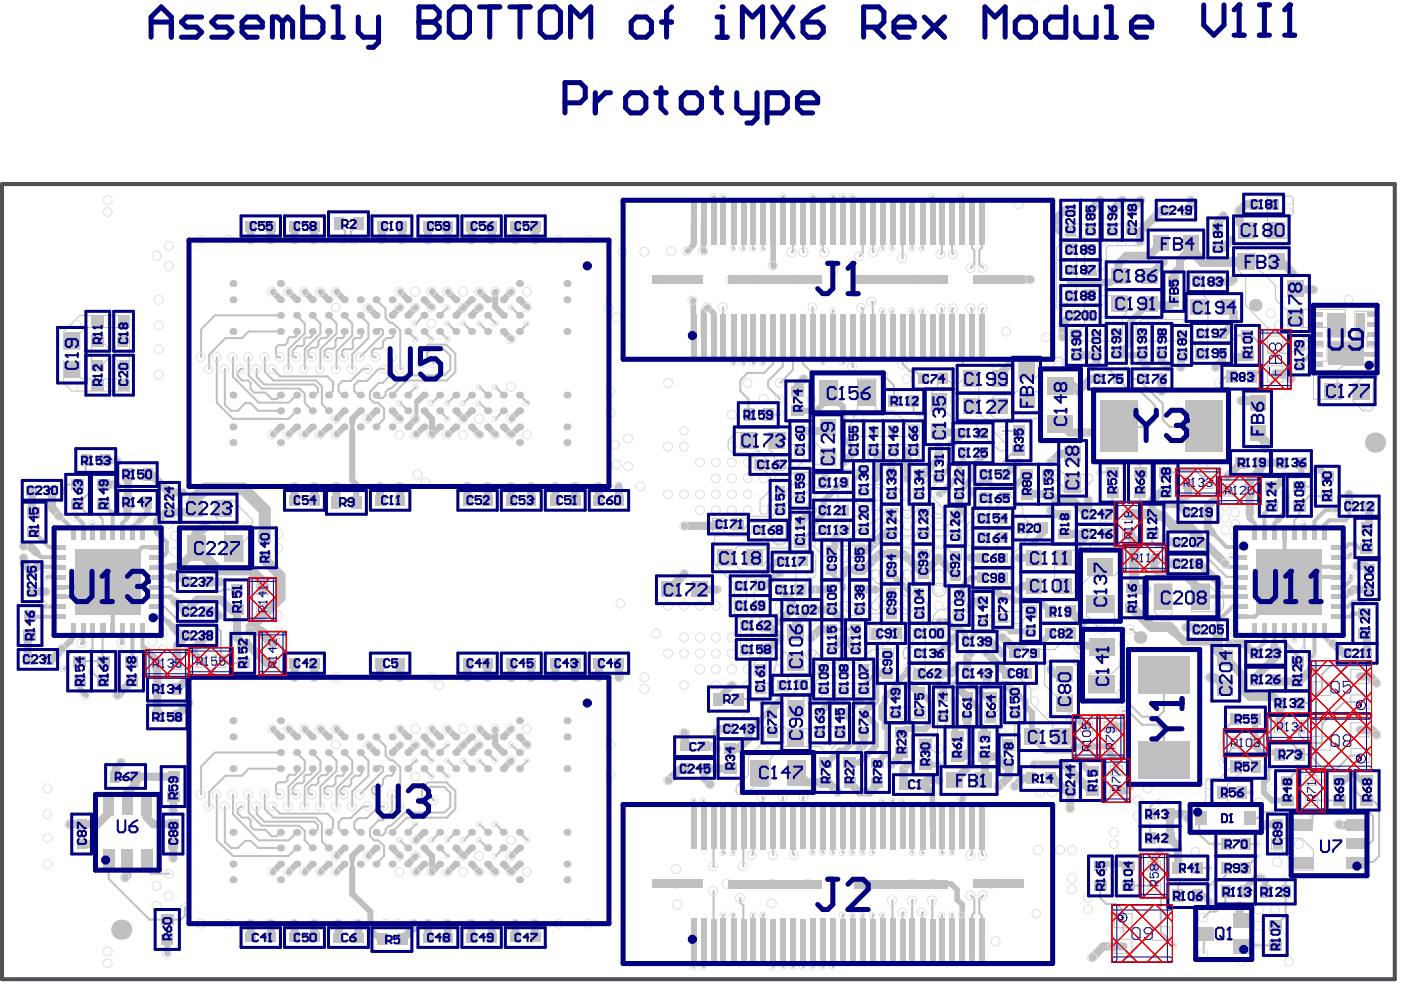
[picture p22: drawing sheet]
<svg xmlns="http://www.w3.org/2000/svg" width="117mm" height="82mm" viewBox="0 0 117 82" stroke-linecap="round" stroke-linejoin="round" font-family="sans-serif">
<path d="M.2 15.4h116.4v66.5h-116.4z" fill="none" stroke="#505050" stroke-width=".34"/>
<g fill="none" stroke="#f00" stroke-width=".08">
<path d="M98.3 39.2h3.7v2.3h-3.7zM98.3 39.4l2.1 2.1M100.1 39.2l-1.8 1.7M100.2 39.2l1.8 1.7M101.8 39.8h3.6v2.4h-3.6zM102 39.4l-2.1 2.1M103.5 39.8l-1.7 1.8M103.7 39.8l1.7 1.8M105.3 27.6h2.6v4.9h-2.6zM105.3 30.4l2.1 2.1M105.3 28.3l2.6 2.7M106.6 27.6l-1.3 1.3"/>
<path d="M106.6 27.6l1.3 1.3M107.9 30.4l-2.1 2.1M107.9 28.3l-2.6 2.7M12.2 54.5l2.1 2.1M13.9 54.3l-1.7 1.7M14.1 54.3l1.7 1.7M15.8 54.3h-3.6v2.3h3.6v-2.5h3.7v2.4h-3.7M15.8 54.4l2.1 2.1M15.8 54.5l-2.1 2.1M17.6 54.1l-1.8 1.8M17.7 54.1l1.8 1.8M19.5 54.4l-2.1 2.1"/>
<path d="M20.8 48.3h2.3v3.7h-2.3zM20.8 49.8l2.1 2.2M21.4 48.3l1.7 1.8M21.6 52.8h2.4v3.7h-2.4zM21.6 54.4l2.1 2.1M22.2 52.8l1.8 1.8M22.6 48.3l-1.8 1.8M23.1 49.8l-2.1 2.2M23.4 52.8l-1.8 1.8M24 54.4l-2.2 2.1M90.2 59.8l1.8 1.7M91.4 59.8l-1.8 1.7"/>
<path d="M91.7 59.8v3.6M92 59.8v3.6M92.2 59.8l1.8 1.7M93.2 42h2.3v3.7h-2.3zM93.2 43.6l2.1 2.1M93.4 59.8l-1.7 1.7M93.7 42l1.8 1.8M93.8 45.5h3.7v2.3h-3.7zM93.8 45.7l2.1 2.1M94.9 42l-1.7 1.8M95.5 43.6l-2.1 2.1M95.6 45.5l-1.8 1.8"/>
<path d="M95.7 45.5l1.8 1.8M97.5 45.7l-2.1 2.1M101.8 40l2.1 2.2M105.4 40l-2.1 2.2M106 59.8l2.1 2.2M107.7 59.6l-1.7 1.8M107.9 59.6l1.7 1.8M109.6 55.2h5.1v9.3h-5.1zM109.6 59.7h5.1M109.6 57.9l2.1 2.1M109.6 55.8l4.2 4.2M109.6 59.8l-2.1 2.2"/>
<path d="M110.9 59.7l-1.3 1.4M110.9 55.2l-1.3 1.4M111.2 59.7l3.5 3.5M111.2 55.2l3.5 3.5M113.1 59.7l-3.5 3.5M113.1 55.2l-3.5 3.5M113.3 59.7l1.4 1.4M113.3 55.2l1.4 1.4M114.7 57.9l-2.2 2.1M114.7 55.8l-4.3 4.2M89.6 61.3l2.2 2.1M91.7 61.3l2.1 2.1"/>
<path d="M92 61.3l-2.1 2.1M92.1 63.4v3.7h2.4v-3.7h-4.9v-3.6h4.4v3.6M92.1 65l2.2 2.1M92.7 63.4l1.8 1.8M92.9 75.7h5.1v4.7h-5.1zM92.9 78.3l2.2 2.1M92.9 76.2l4.3 4.2M93.9 63.4l-1.8 1.8M94 61.3l-2.1 2.1M94.3 75.7l-1.4 1.4M94.5 65l-2.1 2.1M94.5 75.7l3.5 3.5"/>
<path d="M95.3 71.4h2.3v3.7h-2.3zM95.3 73l2.1 2.1M95.9 71.4l1.7 1.8M96.5 75.7l-3.6 3.5M96.7 75.7l1.3 1.4M97.1 71.4l-1.8 1.8M97.6 73l-2.1 2.1M98 78.3l-2.1 2.1M98 76.2l-4.2 4.2M102.3 61.2l2.1 2.1M104.1 60.9l-1.8 1.8M104.2 60.9l1.8 1.8"/>
<path d="M106 60.9h-3.7v2.4h3.7v-3.7h3.6v2.4h-3.6M106 61.2l-2.2 2.1M108.4 64.3h2.4v3.6h-2.4zM108.4 65.8l2.2 2.1M109 64.3l1.8 1.7M109.6 62.4l2.1 2.1M109.6 60.3l4.2 4.2M109.6 60h5.1M110.2 64.3l-1.8 1.7M110.8 65.8l-2.1 2.1M114.7 62.4l-2.2 2.1M114.7 60.3l-4.3 4.2"/>
</g>
<g fill="none" stroke="#c0c0c0" stroke-width=".08">
<path d="M89.1 18.7h6.5v1.7l-.1 .1h-2.9l-.1 .2v1.5l-.4 .4h-.3l-.1 .1v.3h-1v-3.1l-.2-.2h-1.4zM106 16.4h1.9l.2 .2v1.3l-.5 .5v1.5h-1.6zM5.3 30.2h1.4v1.3l.1 .2h4v1h-4.8l-.7-.7zM5.3 27.7l1.4-1.3h4.1v1h-3.6l-.5 .5v1.3h-1.4zM7.6 28.1h1.1v.6l.5 .5h.3l.3-.3v-.8h1v2.9h-1v-.8l-.3-.3h-.3l-.5 .5v.6h-1.1zM60.9 36.8l.7-.6h1.6v1.3l.8 .9v.4l.9 .9h1.3l.2-.2h1.3l.2 .2h1.3v1.1h-.8l-.4-.3h-1.8l-.5 .5v.5h-.8l-.7 .7v.6l-.2 .2h-.3l-.2-.2v-1l.9-.8v-.8a.51 .51 0 0 0-.4-.7l-.1-.2h-.7a.46 .46 0 0 1-.1-.6l-.1-.3-.4-.5h-1.4l-.3-.4zM64.2 36.2h1.5v.5l.5 .5h1v1.3l-.7 .7h-.8l-.2 .1h-.6l-.2-.1v-1.2l-.5-.5zM67.6 37.2l.1-.2h.5l.5 .5h1.2v1.3h-1.9l-.3-.3v-.6l-.1-.2zM71.7 31.7h1.5v2.5l.1 .1h1.4l1.2 1.2h.9v1h-5.8v-1l.4-.3v-.7l.3-.3zM72.5 37.2h4.3v1l-.6 .6h-.7l-.6-.6-.4-.1-.3 .1-.5 .5h-.7l-.5-.5zM78.5 31.2h.7v.5l.3 .3h.7l.3-.3v-.7h1.3v3.5l1.2 1v.5l1.2 1.2v.3l-.2 .2h-.5l-1-1h-.8v-1.2l-.5-.5h-1.5l-.7-.7h-1.1v-1.4l.5-.5v-1zM82.8 33.4l.4-.4h1.5l.3-.3h1.6l.2 .2v2l-.2 .1h-3.4l-.4-.3z"/>
<path d="M85.2 30.2l.3-.3h3.2l.1 .1v.8l-.1 .2h-1.5l-.7 .7h-1.3zM87.2 39.3h1.3l.5 .4h2.2l.1 .1v.4l-1 1h-1.3l-.2-.2v-.3l-.5-.5h-1.1zM88.3 20.7l.4-.3h1.3v4.8h-.7l-.3 .3v.2l-.2 .2h-.3l-.2-.2zM90.7 24.2h1l.4 .5h2.1v1.5l-.4 .3v2h-4.3v-.9h.8l.4-.4zM95 27.2l.5-.5h3.7l.1-.2v-1.4l-.3-.4v-.3l.5-.5v-.9h1.1v1.7l.4 .4v4.9h-1v-1.3l-.2-.2h-4.8zM103.5 21.2h1.4v1l1.7 1.7v1.2l.9 .8h5v2.3h-1.6v-.8h-2.1v.7l.5 .4h1.3v.5h-1.3l-.3 .4h-.9l-.2 .1h-1.9v-2.1l-1.9-1.9v-2.3l-.6-.6zM110.9 28.5h3v2h-1.6l-.5 .5v1h.3v1.4h-2.3v-3.2h1.1zM113.3 26h1.8v3h-.8v-.8h-1zM114.3 30.2h.8v1.5l-.3 .3v2.2l-.2 .1h-.7l-.8-.8v-1.5h.3l.9-.8zM18 41.8h1.5l1.6 1.7v1l-.8 .8v1.7h-1.5v-3l-.8-.8zM59.6 43.3h.9v1.2l.4 .3h1.7l.3-.3v-.5h1v.8l.3 .4v.3l-.2 .2h-2.3l-.3 .3v1.3h-1.5l-.2-.2v-2.5l-.1-.1zM59.9 47.1h1.5l.5 .5h2.1l.2 .2v.4h-1.5l-.3 .3v2.6l.5 .6v3.1h-1v-3l-.5-.5v-2.5l-1.5-1.5z"/>
<path d="M61.2 43.3h1.2l.1-.1h.3h1.8l.1-.2v-.8h1l.7-.7v-.3h1l.2-.2h.4l.2 .2v.3l-1.5 1.5h-.3l-.7 .7v1.6l-.2 .2h-.6h.2l-.1 .1-.4-.4v-1.2l-.4-.3h-1.5l-.5 .4v.2h-1zM62.4 46h1.5l.1-.2h1.9l.5-.5v-.5h1l-.1 .5 .1 .2v.7h.5l.3 .3v1.7l-.2 .1h-.3l-.3 .4-.1 .6 .1 .3-.2 .2h-.7v-3.5h-1.8l-.8 .8v.2h-1.5zM63 48.5h1.4v1.5l.2 .1h.6l.3 .4v.3l-.9 1v1h-.9l-.2-.2v-.9l-.5-.6zM63.7 53.8h.9v1l-.6 .5v1.2h-1l.1-.5-.1-.5 .5-.6v-.9zM64.9 54.5l.2-.2h.3l.3 .3h1.5l.2 .3 .8 .9v.4l-.2 .1h-2l-.1 .2v1.3h-1.2l-.1 .1h-1.4v-.8h1.2l.3-.3v-1l.2-.2zM67.6 45.2l.1-.2h1.8l.5 .4v.4l.2 .2h.6l.6-.5h.8l.2 .2v.6l-.2 .2h-.8l-.6 .5h-.4l-.5-.5h-1l-.9-.8h-.3l-.1-.2zM67.6 54.5l.1-.2h.3l1.2 1.2h.8l.2-.2v-.8l.2-.2h.3l.1 .2v.8l.2 .2h.7l1.2-1.2h.6l.9-.8v-1h1v1.1l-.7 .7v.8h-1.5l-.7 .7v.7h-3.6l-.4 .3h-.1l-.8 .8v.3l-.4 .4v1.6h-1.3v-1.4l.6-.7v-1h1.2l.3-.3a.47 .47 0 0 0 .4-.8v-.1l-.8-.8zM68.2 57.2l.1-.1h3.9l.2-.1h.3l-.1 .3 .1 .8h-4l-.5 .5v.2l-.2 .2h-.3l-.1-.2v-.3l.6-.7zM70 41.3l.4-.3h1l.1 .2v.8l.4 .3h.6v.9h-1.1l-.4 .3v1.1h-1zM70.2 50.5l.2-.2h.8l.2 .2h1v.5l.3 .3h.8l.5-.5h1l.5 .5h.5l.5-.5h.7v1.7l.2 .1v4.2h-1.1v-.6l.1-.2-.1-.5-.3-.4h-.3l-.2-.2v-.6l.2-.2h.5l.1-.1 .1-.7-.1-.7-.3-.3h-.5l-.1-.2h-1.6l-.1 .2v1.2h-1v-1.2l-.8-.8h-.7l-.5-.5h-.3l-.2-.2zM70.2 45.2l.2-.2h.6l.7-.7v-.5h1l.3-.3h.3l.7-.7v-.3h1v.2l.7 .6h.3l.7-.6v-.2h.9l.1 .1v.4l.3 .3h.7l.6-.6h1.2v.8l-.1 .2h-.9l-.7 .6h-.6l-.8-.8h-.7l-.5 .5v.1l-.2 .2h-.3l-.2-.2v-.1l-.5-.5h-.8l-1.7 1.7h-1l-.1 .1h-.2l-.4 .4h-.4l-.2-.2zM71.9 40.5h1.8l.3 .3h1.2v.4l.1 .1a.54 .54 0 0 0 .7 .6 .54 .54 0 0 0 .3-.8v-.3h.5l1.4-1.3h.6v.8h-.4l-.5 .5v.7l.9 1v.3l-.1 .2h-.3l-.9-.8h-1.2l-.1 .1v.4h-.7v-.2l-.3-.3h-1.4l-.3 .3v.2h-.6v-.5l-.2-.2h-.5l-.3-.3z"/>
<path d="M72.9 47.8l.1-.2h.3l.4 .4v.3l.8 .9h.6l.2 .2a.55 .55 0 0 0 .9 .3 .55 .55 0 0 0-.2-.9l-.5-.5v-.5l.2-.2h.3l.3 .4v.3l.5 .5h.7l.5-.5v-.3l.4-.4h.3l.3 .4v.5l.7 .7h.7l.3 .3v.8h-1l-.7 .7h-.5l-.5 .5v.2a.53 .53 0 0 0 .1 .7 .53 .53 0 0 0 .6 .1h.3v.8h-1l-.1-.2v-.5l-.4-.3v-1.8l-.3-.4h-.7l-.3 .4v.3l-.2 .2h-.3l-.8-.9h-.9l-.5 .5v.2l-.2 .2h-.3l-.1-.2v-.3l.8-1a.49 .49 0 0 0-.4-.7l-.4-.5zM74 44.1h1v.4l.4 .3h1.1l.2-.2v-.5h1v.5l.2 .2h1.3l.1-.2v-.3h1.1v2.7h-.9v-.8l-.3-.4h-1.2l-.3 .4v.4h-1v-.4l-.4-.4h-.8l-.6-.6h-.9zM74.4 59.1h3v1h-1.1l-.1 .2h-.7l-.1-.2h-1zM78.4 59.5h.9v.8l-.3 .3v2l-.3 .3h-.5l-.2-.1h-1.2v-1h1.1l.5-.5zM79.7 51h1l.5 .5h1.6l.4-.4h2l.5-.5h.9v1.1h-.9l-.2 .1v.3h-.7l-.1-.1h-1.3l-.4 .3h-2l-.3-.3h-.9l-.1-.2zM81.8 41.3l.2-.1h.7l.1 .1v.9l-.1 .1v3l-.4 .4h-1.3l-.1-.2v-1.7l.1-.1h.2l.5-.5v-.3l.1-.2zM82.3 59.5h1.1l.1-.2v-.8l.2-.2h.3l.2 .2v.5l.1 .1h.9l.1 .2v.8l-.5 .5v2.2h-1v-1l-.3-.4v-.6l-.3-.4h-.9zM83.5 41.2h1v.3l1 1v.7l.5 .5v.9l-.3 .4v.3l-1.2 1.2v2.3h-1.1v-6.5l.1-.1zM86 54.3h2.2l.8-.8v-1h.8v1.8l.7 .6v.6l-.2 .1h-.3l-.4-.3h-1.9a.81 .81 0 0 0-.4 .9v1.1l.9 .8h1.4v1.4l-.5 .4v.4l.4 .3-.1 1.7h-1.4v-1.7l-1.8-1.8v-1.2l-.9-.8v-.8l.7-.7zM88.2 46h2.8l.2-.2v-.3l.1-.2h.5l.2-.1v-2.7h1.2v2.5l.3 .3h.2l.1 .2v.3l-.3 .4v1.6l-.3 .4h-2l-1.6 1.4h-1.4zM90.8 49.8h2.4v2.8l-.2 .2h-1.2l-.1-.2v-.3l-.9-.8zM91 56.5l.2-.2h1.8l.7-.7v-.3l.1-.2h.4v2.3h-.4l-.5 .5h-2.3z"/>
<path d="M96.5 48.8h1.5v2.9l-.2 .1h-.7l-.6-.7zM99.6 48.8h1.5v.2l.5 .5h.6l.1 .1v1.2l-.3 .3h-2.4zM63.9 60.8h1.6l.2 .1h2.2l.1-.1h2.7v1h-.3l-.9 .8v.2l-.1 .1h-.4l-.5-.5h-3.1l-1 1v2.2l-.2 .2h-1.2l-.6 .6h-.7l-.1-.1v-.5l1-1v-1.5l1.3-1.3zM100.8 65.2l.2-.1h1l1-1v-.5h.8v1l-.2 .2h-.1l-.9 .8v1.7l-.2 .1h-1.4l-.2-.1zM106.3 70.1h2.5l1 1v1.7h-1.9l-.1-.2v-.9l-.5-.5-.2-.1h-.8z"/>
<circle cx="73.2" cy="41.3" r=".57"/>
<circle cx="78.5" cy="49.3" r=".57"/>
</g>
<path d="M112.4 58.7h1.3M111.8 64.3h.1M111.8 66.9l.8 .8h1.7M113.3 66.1l.8 .8h.2M113.3 70.6h1.1M113.7 63.2h-.9l-1 1.1" fill="none" stroke="#c0c0c0" stroke-width=".17"/>
<path d="M112.3 54.6h.3M114.1 53l.2 .1v1.5M114.4 49.3h-1.3l-.2 .2" fill="none" stroke="#c0c0c0" stroke-width=".68"/>
<path d="M112.9 49.5l-.4 .4h-.7M113.9 50.3h-.8l-.4 .4h-.9" fill="none" stroke="#c0c0c0" stroke-width=".34"/>
<circle cx="113.1" cy="51.3" r=".17" fill="#c0c0c0"/>
<g fill="none" stroke="#c0c0c0" stroke-width=".34">
<path d="M110.2 29.6h-.7l-.9 .9M102 48.8l.2 .3h1.6M102.4 47.1l.3 .3h1.1M102.5 45.7h1.3M103 50.7h.8M104.5 40.2v.8M104.9 43.8v.8M105.7 52.6v1.1l-.8 .8v.1M106.3 42.3l-.6 .6v1.7M106.5 52.6v1.1M106.8 43.5l-.3 .3v.8M107.4 52.6v1.1"/>
<path d="M107.8 48.7l-2.9 2.9M109 47.4l-.8 .8M109.9 52.6v2.1l-.3 .2M110.7 52.6v.6M110.8 42.7l-.9 .9v1M111.1 43.5l-.4 .4v.7M111.8 49.1h.6M111.8 45.7h.7l.3-.2h.5l.3 .3h.7M112.8 42.3v.9l-.3 .3M112.9 46.3l-.2 .3h-.9M114.1 51.3h-1l-.3 .3h-1"/>
</g>
<g fill="none" stroke="#c0c0c0" stroke-width=".68">
<path d="M95.3 19.4v.8M97.1 17.6h.4M99.6 16.7v.5l-.4 .4M101.8 18.6v.5M103.6 18.6l.6 .6M104.1 17.1l-.5 .5M95.5 29.5v.7l.3 .3M95.9 23h.2M97.1 29.7v.5M97.3 21.9l-1.1 1.1M98.8 29.7l-.1 .1v.9M99.6 20.4v.4"/>
<path d="M102.2 29.5v.7l-.6 .5M102.7 25.7l.4 .4v.9M103 20.1l-.7 .6h-.5M103.1 29.9h1.2M103.1 23.4l-.1 .1h-1.2M103.7 38.7l-1.1 1.1M106.7 21.9h.4M107.1 38.7h-1.7v.5M107.5 39.8l-.9 .9h-.3M108.4 24.2h1.4M96.5 46.6v.9M97 41.2h.5"/>
<path d="M98.5 42.2l.7 .6h.1M99.2 52.5h.8l.1 .1M99.3 40.3v1M100.1 47.1h.2M100.4 49.4v.6M102.3 41h.5M102.8 53.8h1.2M104 56.6v1.2M106.5 54v.5M106.6 56.8l.2 .2M109.6 56l-1 1M113.4 47.3h.7l.3 .3"/>
<path d="M114.4 42.3v1.7l-.1 .1M93.3 66.1h.9M97 71.2l-.5 .5M103.6 76.9l.1 .1"/>
</g>
<path d="M112.5 29.5v.1" fill="none" stroke="#c0c0c0" stroke-width=".38"/>
<g fill="none" stroke="#c0c0c0" stroke-width=".17">
<path d="M94.8 31.7h.7v.3l1.7 1.8M95.3 38.7v.8M95.3 32.7l1.3 1.2M96.6 35.1l-.6 .6M97.2 35.1l.6 .6M98.5 39.5l.1-.2h1.4l1 1M103.5 28.1h.8M105.4 28.8v2.1M109.4 28h.8M94.6 52.6l.7 .7M96.3 45.3l.4 .4h.3l.5 .5M97.3 59.5l-.5 .4h-1.3"/>
<path d="M102.5 48.2h1.3M102.9 46.6h.9M108.2 52.6v1M108.6 42.3v.8l-.4 .4v1.1M108.6 58.8h.8M108.6 40.7h1M109 43.8v.8M109 52.6v1.6M109.5 41.5h1.4M110.5 56.4v1.2M92 75.1h.1M92 74.1v1"/>
<path d="M92.5 75.6h.8l.6 .5v1.8M95.5 60.6h1.3l.5 .5M96.2 69.1v1M96.5 74.1h.1M96.5 74.1l.5 .6M97 67.1h-.5l-.3 .3v.7M97 78.1h.2M98.6 73.7l-.1 .2v1.2M100.1 72.6h1M100.3 69.8l.8 .8M100.9 78.1l-.3 .2M101.1 76.2l-.5 .5"/>
<path d="M101.6 70.6h.8M102.3 62.4h.1M102.4 72.6v.6l-.2 .4h-.6M103.3 62.1v.2l-1 1v.5M103.3 60.1l-1 1M103.8 79.1h-.1M104.9 63.9v.2M106.5 67.9h-.9l-.5 .5M107.5 76.6l-.9 .8M107.5 73.6v1M108.6 62.8v.3h.9l1.1 1.2M108.6 60.8v.6"/>
<path d="M109.3 62.1h1.2M109.5 66.9h.1M110.5 60.5h.1"/>
</g>
<path d="M96 25.4h.1M107.6 39.8h-.1M108.8 38.7v.8l-.3 .3M109.8 39.3h.6l.5 .5M106.5 53.7v.3M107.5 42.7v.1l-.7 .7M92.8 62.4v.7l.5 .5v.8M100.1 74.9h.5M104.1 74.2v.4M104.9 73.4h.5l.4 .3v.9M104.9 62.4l.5 .5h1.4l.2 .2M105.7 66.3l.6 .6h1.3" fill="none" stroke="#c0c0c0" stroke-width=".51"/>
<path d="M105.1 36.2l.7 .7v.6" fill="none" stroke="#c0c0c0" stroke-width=".76"/>
<path d="M96.3 43l.2 .1h.7M101.8 52.6v1.8" fill="none" stroke="#c0c0c0" stroke-width=".84"/>
<circle cx="92.8" cy="62.4" r=".25" fill="#c0c0c0"/>
<path d="M91.7 29.7v.7M93.5 22.1v.9M92 50.6l.1 .1M92.1 54v.1M94 60.6l-.2 .2h-1" fill="none" stroke="#c0c0c0" stroke-width=".68"/>
<path d="M92 39.5h1M92.6 30.7v.1M93.5 35.6l.1 .1M94 30.7h.1M93.8 59.5h.5" fill="none" stroke="#c0c0c0" stroke-width=".17"/>
<path d="M93.3 29.7h.2M93.6 23h-.2l-.6 .6M92.1 53.9v.1" fill="none" stroke="#c0c0c0" stroke-width=".51"/>
<circle cx="93" cy="17.6" r=".34" fill="#c0c0c0"/>
<path d="M93.8 16.7l-.8 .9M89.1 66.1h.4v1.5" fill="none" stroke="#c0c0c0" stroke-width=".68"/>
<circle cx="90.8" cy="62.4" r=".25" fill="#c0c0c0"/>
<path d="M84.8 57.9l.1 .1M84.8 50.2h2.1M85.7 59l.6 .6v2M87.1 53.7h-1.3l-1 .9M87.2 44.1v.5M90.8 62.4h-.9l-.4 .4" fill="none" stroke="#c0c0c0" stroke-width=".51"/>
<path d="M88.6 37.9h1M88.7 35.4l.7 .8M88.7 32.3h1l.5 .4M89.5 26.4l-.7 .6M84.8 54.3v.3M85.2 46.6h1.2M86.4 49h-.9l-.3 .3M88.2 43h.8M88.3 56.4h.7M89 63.9l.5 .5M89.8 60.1h.4" fill="none" stroke="#c0c0c0" stroke-width=".68"/>
<circle cx="85.8" cy="41.3" r=".34" fill="#c0c0c0"/>
<path d="M85.1 38.7h.1M82.3 63.3h1.1l.6 .6" fill="none" stroke="#c0c0c0" stroke-width=".68"/>
<path d="M85.8 39.7l-1 1M81.4 57.3l1 1h.4M81.8 59.3v1.3l.5 .5v.5" fill="none" stroke="#c0c0c0" stroke-width=".51"/>
<path d="M84.8 37.7h.4M81.2 74.9l.3 .3M81.2 69.1v2.3v.1M81.5 76.3l-.3 .3v2.1M81.9 76.3l.2 .3v2.1M82.1 69.1v2.3l.1 .1M82.2 74.9l-.3 .3" fill="none" stroke="#c0c0c0" stroke-width=".17"/>
<circle cx="82.5" cy="57.3" r=".34" fill="#c0c0c0"/>
<path d="M81.5 50.3h.7M82.5 56.3v1M82.5 53.6h.3l1 1" fill="none" stroke="#c0c0c0" stroke-width=".68"/>
<path d="M83.5 52.5l-.3 .3h-1.5" fill="none" stroke="#c0c0c0" stroke-width=".42"/>
<path d="M83.2 49.3l.6 .7" fill="none" stroke="#c0c0c0" stroke-width=".59"/>
<path d="M81.3 39v.9M82.3 39.7v.3l.7 .7" fill="none" stroke="#c0c0c0" stroke-width=".51"/>
<path d="M81.2 25.8v.1M82.2 25.8l-.1 .1" fill="none" stroke="#c0c0c0" stroke-width=".17"/>
<circle cx="83.4" cy="23.4" r=".34" fill="#c0c0c0"/>
<path d="M81.2 18.6v2.1l.3 .2M82.1 18.6v2.1l-.2 .2M81.5 22.1l-.3 .3M81.9 22.1l.3 .3M77.9 75.3h.1M78.7 71.3h.1M78.7 69.1v2.2M78.7 76.5v2.2M79.6 71.3h.1M79.6 69.1v2.2M79.6 76.5v2.2" fill="none" stroke="#c0c0c0" stroke-width=".17"/>
<path d="M79.5 73.9l.5 .5" fill="none" stroke="#c0c0c0" stroke-width=".46"/>
<circle cx="80.4" cy="66.8" r=".23" fill="#c0c0c0"/>
<path d="M80 63.3h.6" fill="none" stroke="#c0c0c0" stroke-width=".68"/>
<path d="M79.8 61.4l.2 .2" fill="none" stroke="#c0c0c0" stroke-width=".51"/>
<circle cx="79.8" cy="57.3" r=".34" fill="#c0c0c0"/>
<path d="M78.5 57.3l.3 .3M78.5 46.6l1.3 1.4M79.8 56l-.3 .3h-1M79.8 53.3l-1.3 1.3" fill="none" stroke="#c0c0c0" stroke-width=".68"/>
<path d="M79.8 36.9l-.1 .1M80.5 38.7l-.3 .3v.8l-1.6 1.5h-.1M78.5 40h.2l-.2 .2M79.7 52.5h.5l.5 .5v.4M80.2 41.1v.2" fill="none" stroke="#c0c0c0" stroke-width=".51"/>
<path d="M79.3 38.7v.5l-.8 .8M80.4 49v.5l-.2 .3" fill="none" stroke="#c0c0c0" stroke-width=".42"/>
<circle cx="80.5" cy="37.9" r=".25" fill="#c0c0c0"/>
<path d="M78.5 36.1l.1 .1h1.9l-1 1" fill="none" stroke="#c0c0c0" stroke-width=".68"/>
<path d="M78.4 36.1l.2 .1" fill="none" stroke="#c0c0c0" stroke-width=".51"/>
<path d="M78.7 18.6v2.5v.2M79.6 18.6v2.5l.1 .2M78.7 25.8v.1M79.7 25.8l-.1 .1M80.4 30.3h.1M74.6 78.7h.1M75.5 76.3h.1M75.5 76.3v2.4M77.1 76.3h.1M77.1 76.3v2.4" fill="none" stroke="#c0c0c0" stroke-width=".17"/>
<circle cx="75.3" cy="73.9" r=".23" fill="#c0c0c0"/>
<path d="M74.6 66.9h.1M76.3 75.3h.1M76.3 69.1h.1M76.3 69.1v2.2M77.1 71.3h.1M77.1 69.1v2.2" fill="none" stroke="#c0c0c0" stroke-width=".17"/>
<path d="M75.4 62.9v.2M75.9 63.9l-.4 .4" fill="none" stroke="#c0c0c0" stroke-width=".68"/>
<path d="M77.4 60.9h-1.7l-.3 .4" fill="none" stroke="#c0c0c0" stroke-width=".51"/>
<circle cx="74.9" cy="57.4" r=".25" fill="#c0c0c0"/>
<path d="M75.9 56v.2l-.9 .8v.3l-.1 .1M76.8 57.9h.2" fill="none" stroke="#c0c0c0" stroke-width=".51"/>
<path d="M75.9 57.3h.3l.6 .6" fill="none" stroke="#c0c0c0" stroke-width=".68"/>
<g fill="#c0c0c0">
<circle cx="75.9" cy="49.3" r=".25"/>
<circle cx="75.9" cy="46.6" r=".34"/>
</g>
<path d="M75.9 46.6l1.3 1.4" fill="none" stroke="#c0c0c0" stroke-width=".68"/>
<circle cx="77.2" cy="48" r=".34" fill="#c0c0c0"/>
<path d="M76.8 39.7h.4M75.5 46.3l.4 .3" fill="none" stroke="#c0c0c0" stroke-width=".68"/>
<circle cx="75.9" cy="37.7" r=".34" fill="#c0c0c0"/>
<g fill="none" stroke="#c0c0c0" stroke-width=".17">
<path d="M74.6 18.6v2.2M76.3 18.6v2.2M77.1 18.6v2.2M74.7 32.2v1.3M75.5 30.4l.6 .7h.5M76.4 33.5v.9l.3 .3h.5M71.3 69.1v2.2M71.3 76.5v2.2M72.1 69.1h.1M72.1 69.1v2.2M72.1 76.5v2.2M73 69.1v2.2"/>
<path d="M73 76.5v2.2M73.8 69.1h.1M73.8 76.5v2.2"/>
</g>
<path d="M73.2 56l.3 .3M71.9 66.3h.8" fill="none" stroke="#c0c0c0" stroke-width=".68"/>
<path d="M72.2 59.6l1 1M73.7 59.1v.9l.3 .3v.5M73.2 62.4l-1.4 1.4" fill="none" stroke="#c0c0c0" stroke-width=".51"/>
<path d="M72.2 59.6h.1" fill="none" stroke="#c0c0c0" stroke-width=".59"/>
<path d="M73.2 56v.3l-1 1v.3" fill="none" stroke="#c0c0c0" stroke-width=".34"/>
<g fill="#c0c0c0">
<circle cx="71.5" cy="54.3" r=".34"/>
<circle cx="71.9" cy="49.3" r=".34"/>
</g>
<path d="M71.4 37.7v.2M73.3 39.8l-.1 .2M69.5 52.6h-1l-.6 .7M71.9 49.3h1.3M71.9 46h.6M73.5 46.3l-1.3 1.3h-.3" fill="none" stroke="#c0c0c0" stroke-width=".68"/>
<path d="M72.2 39.3l-.8 .9v1" fill="none" stroke="#c0c0c0" stroke-width=".38"/>
<path d="M71.5 37.7l-.1 .2M70.6 62.8h-.4l-1 1h-.2" fill="none" stroke="#c0c0c0" stroke-width=".51"/>
<path d="M71.3 16.4h.1M72.1 18.6v2.5M73 18.6v2.4v.1M73.8 18.6v2.2M71.3 30.7h.1M72 25.7l.1 .1M72.9 25.2l.1 .1M67.9 69.1v2.2M68.8 69.1v2.2M69.6 69.1v2.2M70.5 69.1v2.2M70.5 76.5v2.2" fill="none" stroke="#c0c0c0" stroke-width=".17"/>
<path d="M70.2 59.6h.4" fill="none" stroke="#c0c0c0" stroke-width=".59"/>
<circle cx="67.9" cy="49.3" r=".34" fill="#c0c0c0"/>
<path d="M67.9 49.3h1.6M67.9 51h1.6" fill="none" stroke="#c0c0c0" stroke-width=".68"/>
<path d="M69.5 47.6v.4M70.6 49v.3" fill="none" stroke="#c0c0c0" stroke-width=".34"/>
<path d="M69.8 45.8l-.3 .2M70.4 44.3h.2" fill="none" stroke="#c0c0c0" stroke-width=".51"/>
<path d="M68.9 44.3l-.4 .3" fill="none" stroke="#c0c0c0" stroke-width=".25"/>
<circle cx="67.9" cy="42.7" r=".34" fill="#c0c0c0"/>
<path d="M69.3 32.9v.4l-1.1 1M69.5 33l1 1M64.9 47h.5M65 48h.2M68.9 42.7v.2l-1 1.1M70.4 40.3h.2" fill="none" stroke="#c0c0c0" stroke-width=".51"/>
<path d="M69.3 39.4l-.4 .4" fill="none" stroke="#c0c0c0" stroke-width=".38"/>
<path d="M69.2 35.8l-.3 .2h-1M65.2 49.3l1 1v.7" fill="none" stroke="#c0c0c0" stroke-width=".68"/>
<path d="M67.9 16.4h.1M68.8 18.6v2.3l.1 .2M69.6 16.4h.1M70.5 16.4h.1M68.8 30.3h.1M69.6 26h.1M70.5 30.3h.1M64.6 69.1v2.4M66.3 69.1v2.3l.1 .1M67.2 66.6l-.1 .1" fill="none" stroke="#c0c0c0" stroke-width=".17"/>
<path d="M66.5 52.1v.8" fill="none" stroke="#c0c0c0" stroke-width=".59"/>
<path d="M66.9 45.3h.1" fill="none" stroke="#c0c0c0" stroke-width=".25"/>
<circle cx="66.9" cy="36" r=".34" fill="#c0c0c0"/>
<path d="M64.2 31.9v.5l1 1M64.2 34.7h1" fill="none" stroke="#c0c0c0" stroke-width=".17"/>
<path d="M66.5 34.2h.3l.1 .1h-.2" fill="none" stroke="#c0c0c0" stroke-width=".51"/>
<path d="M66.7 32.2v.5" fill="none" stroke="#c0c0c0" stroke-width=".68"/>
<g fill="#c0c0c0">
<circle cx="64.6" cy="22.4" r=".17"/>
<circle cx="64.6" cy="22.2" r=".23"/>
</g>
<path d="M64.6 22.2v.2" fill="none" stroke="#c0c0c0" stroke-width=".34"/>
<g fill="none" stroke="#c0c0c0" stroke-width=".17">
<path d="M61.3 18.6v2.2M62.1 18.6v2.2M62.9 18.6v2.2M63.8 18.6v2.2M65.4 16.4h.1M66.3 18.6v2.4l-.1 .1M67.1 18.6v2.4l.1 .1M61.3 30.4h.1M61.3 20.8h.1M61.9 31.8v.9l.7 .7v1.3M62.1 30.4h.1M62.1 20.8h.1"/>
<path d="M62.5 31.2h1.4M62.9 30.4h.1M62.9 20.8h.1M63.8 30.4h.1M63.8 20.8h.1M61.7 58.5h.7M58 78.7h.1M58 66.9h.1M58.8 69.1h.1M59.7 72.5h.1M60.5 78.7h.1M60.5 71.3h.1"/>
<path d="M60.5 69.1v2.2M60.5 76.5v2.2M61.3 76.5h.1M61.3 69.1h.1M61.3 69.1v2.2M61.3 76.5v2.2M62.1 75.7v3M62.9 78.7h.1M62.9 69.1v2.3v.1M62.9 76.5v2.2M63.7 66.6l.1 .1M63.8 76.5h.1"/>
<path d="M63.8 76.5v2.2M58.8 80.9h.1"/>
</g>
<path d="M62.6 60.9h.2" fill="none" stroke="#c0c0c0" stroke-width=".51"/>
<path d="M58.9 62.4h.8l.2 .2M60.2 60.9l-.3 .4" fill="none" stroke="#c0c0c0" stroke-width=".68"/>
<circle cx="59.9" cy="49.3" r=".34" fill="#c0c0c0"/>
<path d="M58.5 49.3h1.4" fill="none" stroke="#c0c0c0" stroke-width=".68"/>
<circle cx="58.5" cy="49.3" r=".25" fill="#c0c0c0"/>
<path d="M58.5 49.3h1.4" fill="none" stroke="#c0c0c0" stroke-width=".51"/>
<path d="M60 43.8l-.1 .2" fill="none" stroke="#c0c0c0" stroke-width=".68"/>
<path d="M57.9 25.1h.1M58.8 26l.3-.3 .6 .5" fill="none" stroke="#c0c0c0" stroke-width=".46"/>
<circle cx="58.8" cy="21" r=".23" fill="#c0c0c0"/>
<path d="M58 18.6v1.9M58.8 18.6v2.4" fill="none" stroke="#c0c0c0" stroke-width=".46"/>
<circle cx="58" cy="18.6" r=".17" fill="#c0c0c0"/>
<path d="M59.7 16.4h.1M60.5 16.4h.1" fill="none" stroke="#c0c0c0" stroke-width=".17"/>
<path d="M56 49.2v.1" fill="none" stroke="#c0c0c0" stroke-width=".68"/>
<g fill="#c0c0c0">
<circle cx="51.8" cy="56.6" r=".34"/>
<circle cx="50.1" cy="56.6" r=".34"/>
<circle cx="48.1" cy="56.6" r=".34"/>
<circle cx="44.7" cy="78.4" r=".34"/>
</g>
<path d="M44.7 77.2v1.2" fill="none" stroke="#c0c0c0" stroke-width=".68"/>
<g fill="#c0c0c0">
<circle cx="46.4" cy="56.6" r=".34"/>
<circle cx="44.4" cy="56.6" r=".34"/>
</g>
<path d="M44.1 33.7h.1" fill="none" stroke="#c0c0c0" stroke-width=".17"/>
<path d="M44.7 18.9v1.2" fill="none" stroke="#c0c0c0" stroke-width=".68"/>
<g fill="#c0c0c0">
<circle cx="44.7" cy="18.9" r=".34"/>
<circle cx="41.1" cy="78.4" r=".34"/>
</g>
<path d="M41.1 77.2v1.2" fill="none" stroke="#c0c0c0" stroke-width=".68"/>
<circle cx="43.1" cy="78.4" r=".34" fill="#c0c0c0"/>
<path d="M43.1 77.2v1.2" fill="none" stroke="#c0c0c0" stroke-width=".68"/>
<path d="M40.8 70.9h.1M40.8 62.9h.1M40.8 62.9l.6 .7M41.4 68.9l.7 .7M42.1 70.9h.1M42.1 70.9l-.7 .7M42.8 62.3l.6 .6M43.4 69.6h.1M43.4 64.3h.1M43.4 62.9h.1" fill="none" stroke="#c0c0c0" stroke-width=".17"/>
<path d="M41.4 62.3l.7 .6M43.4 70.9l-.6 .7" fill="none" stroke="#c0c0c0" stroke-width=".51"/>
<circle cx="42.1" cy="64.3" r=".25" fill="#c0c0c0"/>
<path d="M42.8 63.6l-.7 .7M42.8 60.9l-.7 .7" fill="none" stroke="#c0c0c0" stroke-width=".51"/>
<g fill="#c0c0c0">
<circle cx="42.1" cy="61.6" r=".25"/>
<circle cx="42.8" cy="56.6" r=".34"/>
</g>
<path d="M40.8 35.7l.6 .6M41.4 25.7l.7 .7M41.4 24.4h.1M42.1 35.7l.7 .6 .6-.6" fill="none" stroke="#c0c0c0" stroke-width=".51"/>
<path d="M40.8 34.3h.1M40.8 26.4h.1M40.8 26.4l.6 .6M41.4 32.4l.7 .6M42.1 34.3h.1M42.8 25.7l.6 .7M43.4 26.4h.1M43.4 27.7h.1" fill="none" stroke="#c0c0c0" stroke-width=".17"/>
<path d="M43.1 18.9v1.2" fill="none" stroke="#c0c0c0" stroke-width=".68"/>
<circle cx="43.1" cy="18.9" r=".34" fill="#c0c0c0"/>
<path d="M41.1 18.9v1.2" fill="none" stroke="#c0c0c0" stroke-width=".68"/>
<g fill="#c0c0c0">
<circle cx="41.1" cy="18.9" r=".34"/>
<circle cx="37.4" cy="78.4" r=".34"/>
</g>
<path d="M37.4 77.2v1.2" fill="none" stroke="#c0c0c0" stroke-width=".68"/>
<circle cx="39.4" cy="78.4" r=".34" fill="#c0c0c0"/>
<path d="M39.4 77.2v1.2" fill="none" stroke="#c0c0c0" stroke-width=".68"/>
<path d="M38.1 70.9l.7 .7 .6-.7" fill="none" stroke="#c0c0c0" stroke-width=".51"/>
<circle cx="39.4" cy="70.9" r=".25" fill="#c0c0c0"/>
<path d="M37.1 65.8l.5 .5v1.2l-.5 .4M37.4 71.6h.1M37.4 70.3h.1M38.1 66.1v1.6l-.8 .7M38.1 69.6l-.7 .7M39.4 69.6h.1M39.4 69.6l-.6 .7" fill="none" stroke="#c0c0c0" stroke-width=".17"/>
<path d="M40.1 62.3l-.7 .6" fill="none" stroke="#c0c0c0" stroke-width=".51"/>
<circle cx="38.1" cy="62.9" r=".25" fill="#c0c0c0"/>
<path d="M37.4 62.3h.1M37.4 63.6l.7 .7M38.1 64.3h.1M38.8 63.6l.6 .7M39.4 64.3h.1" fill="none" stroke="#c0c0c0" stroke-width=".17"/>
<path d="M37.4 60.9l.7 .7" fill="none" stroke="#c0c0c0" stroke-width=".51"/>
<g fill="#c0c0c0">
<circle cx="39.1" cy="56.6" r=".34"/>
<circle cx="40.1" cy="36.3" r=".25"/>
</g>
<path d="M39.4 35.7l.7 .6" fill="none" stroke="#c0c0c0" stroke-width=".51"/>
<g fill="#c0c0c0">
<circle cx="39.4" cy="35.7" r=".25"/>
<circle cx="38.1" cy="35.7" r=".25"/>
</g>
<path d="M38.1 35.7l-.7 .6" fill="none" stroke="#c0c0c0" stroke-width=".51"/>
<path d="M38.1 33h.1M38.1 33l-.7 .7M39.4 33h.1M39.4 33l-.6 .7" fill="none" stroke="#c0c0c0" stroke-width=".17"/>
<circle cx="39.4" cy="34.3" r=".25" fill="#c0c0c0"/>
<path d="M37.1 29.2l.5 .5v1.2l-.5 .5M37.3 28.8l.8 .8v1.5M37.4 27l.7 .7M38.1 27.7h.1M38.8 27l.6 .7M39.4 27.7h.1" fill="none" stroke="#c0c0c0" stroke-width=".17"/>
<circle cx="40.1" cy="25.7" r=".25" fill="#c0c0c0"/>
<path d="M40.1 25.7l-.7 .7" fill="none" stroke="#c0c0c0" stroke-width=".51"/>
<circle cx="38.1" cy="26.4" r=".25" fill="#c0c0c0"/>
<path d="M38.8 25.7l-.7 .7" fill="none" stroke="#c0c0c0" stroke-width=".51"/>
<path d="M39.4 18.9v1.2" fill="none" stroke="#c0c0c0" stroke-width=".68"/>
<circle cx="39.4" cy="18.9" r=".34" fill="#c0c0c0"/>
<path d="M37.4 18.9v1.2" fill="none" stroke="#c0c0c0" stroke-width=".68"/>
<circle cx="37.4" cy="18.9" r=".34" fill="#c0c0c0"/>
<path d="M34.6 77.2v.4" fill="none" stroke="#c0c0c0" stroke-width=".68"/>
<circle cx="35.8" cy="78.4" r=".34" fill="#c0c0c0"/>
<path d="M35.8 77.2v1.2" fill="none" stroke="#c0c0c0" stroke-width=".68"/>
<path d="M35.4 69.6l-.6 .7" fill="none" stroke="#c0c0c0" stroke-width=".51"/>
<circle cx="35.4" cy="69.6" r=".25" fill="#c0c0c0"/>
<path d="M34.8 62.3l-.7 .6M35.4 70.9l.7 .7M36.1 60.9l.7 .7" fill="none" stroke="#c0c0c0" stroke-width=".51"/>
<path d="M34.1 70.9h.1M34.8 68.9h.1M34.8 63.6h.1M34.8 68.9l-.7 .7M34.8 63.6l-.7 .7M35.3 65.9v1M35.4 62.9l.7 .7M35.4 64.3l.7 .7M36 65.8l-.3 .3v.2l.5 .6M36.1 70.3h.1M36.8 69.6l-.7 .7" fill="none" stroke="#c0c0c0" stroke-width=".17"/>
<circle cx="34.1" cy="35.7" r=".25" fill="#c0c0c0"/>
<path d="M36.8 35.7l-.7 .6" fill="none" stroke="#c0c0c0" stroke-width=".51"/>
<circle cx="35.4" cy="35.7" r=".25" fill="#c0c0c0"/>
<path d="M34.8 25.7l-.7 .7M35.4 35.7l-.6 .6M35.4 33l-.5 .6" fill="none" stroke="#c0c0c0" stroke-width=".51"/>
<path d="M34.1 34.3h.1M34.1 33h.1M34.1 27.7h.1M34.8 32.4l-.7 .6M35.4 26.4h.1M35.4 26.4l-.6 .6M35.8 28.8l-.5 .6v1M36 29.2l-.3 .3v.3l.5 .6M36.8 33h.1M36.8 26.4h.1M36.8 33l-.7 .7" fill="none" stroke="#c0c0c0" stroke-width=".17"/>
<path d="M34.9 33.6h-.1" fill="none" stroke="#c0c0c0" stroke-width=".34"/>
<circle cx="36.1" cy="24.4" r=".25" fill="#c0c0c0"/>
<path d="M35.8 18.9v1.2" fill="none" stroke="#c0c0c0" stroke-width=".68"/>
<circle cx="35.8" cy="18.9" r=".34" fill="#c0c0c0"/>
<path d="M30.8 25.7l.6 .7M30.8 62.3l.6 .6M31 76.2v1.5l.8 .8h.1M31.4 70.9l-.6 .7" fill="none" stroke="#c0c0c0" stroke-width=".51"/>
<g fill="none" stroke="#c0c0c0" stroke-width=".17">
<path d="M31.4 25.1l.8 .7v.8l.4 .4h.2l.7 .6M31.4 27.7l.2-.2h.3l.1 .1v.3M31.6 30.8h.5M32 32h-.4l-.7 .8v.5l.4 .4h.3l.5 .5M32.1 35l-.7 .7M32.7 32.5h-.2l-.3 .3v.2l-.2 .3h-.3l-.3-.3M32.7 28.3h-.4l-.3 .3v.4l-.1 .2h-.6l-.2 .2v.3l.2 .2h.1M32.8 29.9v1.3M32.8 27.7l.1 .1v.3M33.5 30.8h.1M30.8 63.6v1.3M30.9 69.3v.6l.4 .4h.3l.5 .4v.9"/>
<path d="M31.4 64.3l.2-.2h.3l.1 .1v.3M32 65.5l-.1 .3h-.6l-.2 .1v.3l.2 .2h.1M32.1 67.4h-.5l-.9 1M32.2 62.4v.8l.4 .4h.2l.7 .5M32.7 69h-.2l-.3 .3v.3l-.2 .2h-.3l-.3-.2M32.8 66.4v1.4l-.8 .8h-.4M32.8 64.3l.1 .1v.3l-.2 .2h-.4l-.3 .3M33.5 67.4h.1"/>
</g>
<circle cx="31.9" cy="18.9" r=".34" fill="#c0c0c0"/>
<path d="M31.9 18.9v1.2" fill="none" stroke="#c0c0c0" stroke-width=".68"/>
<circle cx="28.3" cy="78.4" r=".34" fill="#c0c0c0"/>
<path d="M28.3 77.2v1.2" fill="none" stroke="#c0c0c0" stroke-width=".68"/>
<circle cx="30" cy="78.4" r=".34" fill="#c0c0c0"/>
<path d="M30 77.2v1.2" fill="none" stroke="#c0c0c0" stroke-width=".68"/>
<path d="M29.4 72.6v2.1" fill="none" stroke="#c0c0c0" stroke-width=".51"/>
<circle cx="29.4" cy="72.6" r=".17" fill="#c0c0c0"/>
<g fill="none" stroke="#c0c0c0" stroke-width=".17">
<path d="M28.3 18.7l.6 .6v.5l-.3 .3M30 18.7l-.7 .7v.4l.3 .3M24 28.4v.2l-.2 .3M24.1 29.2v1.6M24.8 26.4l.7 .6v.9M24.8 27.7v.4M24.8 33l-.7 .7M25 32.5l.5 .4v.8l.6 .6M25.4 28.4v.4l-.1 .1h-.5l-.3 .4v.4l.1 .2h.2M25.5 29.2v1.6M26.1 26.4l.7 .6v.9M26.1 27.7v.4"/>
<path d="M26.3 32.2l.3 .2v.4l-.3 .2h-.2M26.6 28.5v.4l-.2 .2h-.3l-.3 .2v.4l.1 .2h.2M26.8 29.2v1.6M27.5 26.4l.6 .6v.9M27.5 27.7v.4M27.8 31.9v.8l-.3 .3M28.1 29.4v1.4M28.6 20.1h.1M28.6 28.3h-.4l-.1 .1v.6l-.3 .2h-.5l-.2 .2v.3l.2 .2h.2M28.8 26.4l.6 .6v1.1M29.3 31.9h-.7l-.3 .3v.5l.3 .3h.2M29.4 29.6v1.2"/>
<path d="M30 31.9l-.4 .3v.5l.4 .3h.1M30.1 34.3h.1M30.1 28.3h-.4l-.2 .2v.6l-.1 .1h-.6l-.2 .2v.3l.2 .2M24.1 65.8v1.6M24.8 70.9l-.7 .7M24.8 69.6l-.7 .7M24.8 62.9l.7 .7v.8M24.8 64.3v.3l-.1 .2h-.5l-.2 .2v.2M25 69l.5 .5v.8l.6 .6M25.3 65.5h-.5l-.3 .4v.4l.1 .1h.2M25.5 65.8v1.6M26.1 64.3v.3l-.2 .2h-.3l-.2 .1"/>
<path d="M26.1 62.9l.7 .7v.8M26.6 69v.3l-.3 .3h-.2M26.6 65.5l-.2 .1h-.3l-.3 .3v.4l.1 .1h.2M26.8 65.8v1.6M27.4 68l.4 .5M27.5 62.9l.6 .7v.8M27.5 64.3v.3l-.3 .2M27.8 69.2l-.3 .4M28.1 65.5l-.3 .3h-.5l-.2 .1v.3l.2 .2h.2M28.1 66.4h.1M28.1 65.9v1.5M28.3 69.3l.3 .3h.2"/>
<path d="M28.6 68.4h.7M28.8 62.9l.6 .7v1M28.8 64.3v.4l-.2 .2h-.4l-.1 .1M29.4 65.5l-.2 .3h-.4l-.4 .2v.2l.2 .2h.2M29.4 66.2v1.2M29.6 69.3l.4 .3h.1M30.1 64.9h-.4l-.3 .3"/>
</g>
<path d="M24.8 35.7l-.7 .6M26.1 35.7l-.6 .6M28.8 35.7l-.7 .6M29.4 40.2l.4 .3M24.1 60.9l.7 .7M25.5 60.9l.6 .7M28.1 60.9l.7 .7M28.8 70.9l-.7 .7" fill="none" stroke="#c0c0c0" stroke-width=".51"/>
<path d="M29.4 35.4v.6" fill="none" stroke="#c0c0c0" stroke-width=".34"/>
<path d="M24.6 77.2v1.2M26.3 77.2v1.2" fill="none" stroke="#c0c0c0" stroke-width=".68"/>
<circle cx="24.6" cy="18.9" r=".34" fill="#c0c0c0"/>
<path d="M24.6 18.9v1.2" fill="none" stroke="#c0c0c0" stroke-width=".68"/>
<circle cx="26.3" cy="18.9" r=".34" fill="#c0c0c0"/>
<path d="M26.3 18.9v1.2" fill="none" stroke="#c0c0c0" stroke-width=".68"/>
<circle cx="21" cy="78.4" r=".34" fill="#c0c0c0"/>
<path d="M21 77.2v1.2M22.6 77.2v1.2" fill="none" stroke="#c0c0c0" stroke-width=".68"/>
<circle cx="22.6" cy="77.2" r=".34" fill="#c0c0c0"/>
<g fill="none" stroke="#c0c0c0" stroke-width=".17">
<path d="M20.5 33.7h.5l.6 .6h1.8M20.7 31.8l.3 .2v.5l.3 .3h.9l.5 .6h.4l.3-.4M20.8 29.9v1.5M20.8 27.7h2.6M22.1 29.9v1.2M23.3 28.9l-.2 .2v.6l.1 .2h.2M20.5 70.3h.5l.6 .6h1.8M20.7 68.4l.3 .2M20.8 66.4v1.5M20.8 64.3h2.6M21 69.1l.3 .3h.9l.5 .5h.4l.3-.3M21.5 67.4v.7"/>
<path d="M22.1 66.4v1.3l.8 .7M22.8 67.4l.6 .6M23.3 65.4l-.2 .2v.7l.1 .1h.2"/>
</g>
<path d="M21 52.5v.3h.8l1 1M22 49.2v.1M22.1 46.6v.2" fill="none" stroke="#c0c0c0" stroke-width=".84"/>
<path d="M22 49.2l.1 .1M22 46.8l.1 .1" fill="none" stroke="#c0c0c0" stroke-width=".34"/>
<circle cx="21" cy="18.9" r=".34" fill="#c0c0c0"/>
<path d="M21 18.9v1.2" fill="none" stroke="#c0c0c0" stroke-width=".68"/>
<circle cx="22.6" cy="18.9" r=".34" fill="#c0c0c0"/>
<g fill="none" stroke="#c0c0c0" stroke-width=".68">
<path d="M22.6 18.9v1.2M14.2 41.2h1.1M14.5 52.5l.6 .6M14.7 50.3l.8 .8h.1v-.1M14.8 59.8v.1M15.6 53.1l-.8 .9M15.8 55.8v.8l-1 1M15.8 54.3h.3M16.2 42.5l-.3 .3h-2M16.4 46l-1.4 1.4h-.6M17.3 51.1h.7l.3 .4M18.5 50.1l.8 .9h.5"/>
<path d="M14.5 66.6v1.1M14.5 70.6v1.1"/>
</g>
<g fill="none" stroke="#c0c0c0" stroke-width=".17">
<path d="M18.8 33.8l.5 .5h.6M18.8 28.3l-1.3 1.4v1.1M19.9 31.1v.3M14.2 49.1l.4 .4M17.8 52.1l.7 .7M18.5 55.3h.6l.2 .2M19.8 49.3h-1.2l-.1 .2M15.5 75.9v.7l-.4 .3h-1.1M17.5 66.2v1.2M18.1 70.3l1.4 1.3M18.8 70.4l.5 .5h.6M19.5 66.4v1.7"/>
<path d="M19.9 67.7v.3"/>
</g>
<path d="M13.9 45.3v.9M14.2 49.9l.1 .1M14.3 48.2h1.1M15.1 53.1v.5" fill="none" stroke="#c0c0c0" stroke-width=".34"/>
<path d="M14.1 47.4h.3M14.3 50l.4 .3" fill="none" stroke="#c0c0c0" stroke-width=".51"/>
<circle cx="14.2" cy="41.2" r=".34" fill="#c0c0c0"/>
<path d="M12.3 72.7l.3 .4" fill="none" stroke="#c0c0c0" stroke-width=".17"/>
<path d="M10.6 73.2l-.1 .2M10.6 66.3v1.1M11.3 65h1.5M12.3 67.4v.9" fill="none" stroke="#c0c0c0" stroke-width=".68"/>
<path d="M11.9 54.1l.1 .1" fill="none" stroke="#c0c0c0" stroke-width=".34"/>
<path d="M12 54.2l.3 .3" fill="none" stroke="#c0c0c0" stroke-width=".51"/>
<circle cx="12.3" cy="54.5" r=".25" fill="#c0c0c0"/>
<path d="M10.2 52.6v1.1M10.6 43.2v.1l-.4 .5v.8M11.7 43.5l-.6 .6v.5M11.9 52.6v1.5M11.9 45.7h1.1" fill="none" stroke="#c0c0c0" stroke-width=".34"/>
<path d="M10.6 43v.2M12.3 42v.8l-.6 .7M13.1 44.1v.4" fill="none" stroke="#c0c0c0" stroke-width=".51"/>
<path d="M10.6 39.7h.1M12.3 39.7h.3" fill="none" stroke="#c0c0c0" stroke-width=".68"/>
<circle cx="10.8" cy="39.7" r=".17" fill="#c0c0c0"/>
<path d="M7.8 70.4l-.2 .2M9.1 67.4v.6M9.7 64.3v.7" fill="none" stroke="#c0c0c0" stroke-width=".68"/>
<path d="M7.6 56.1l.9 .9M7.7 52.6v1.6l-.2 .3M8.7 55.3h.1" fill="none" stroke="#c0c0c0" stroke-width=".17"/>
<path d="M6.9 52.6v1.1l-.1 .1M9 48.7l-1.3 1.2" fill="none" stroke="#c0c0c0" stroke-width=".34"/>
<circle cx="9" cy="48.7" r=".17" fill="#c0c0c0"/>
<path d="M6.1 53.4l-.3 .2M6.9 43.8v.8M8.7 42.2l.7 .7v1.7M9 48.7l.4 .4" fill="none" stroke="#c0c0c0" stroke-width=".34"/>
<path d="M7.2 38.5h.1M7.2 38.5v1l.4 .4v1.2M5.3 56h.1M5.7 55.6l-.4 .4M6 54.5l-.3 .3M7.3 43h.9l.4 .4v1.2M7.7 43.8v.8" fill="none" stroke="#c0c0c0" stroke-width=".17"/>
<path d="M8.7 40.5h1" fill="none" stroke="#c0c0c0" stroke-width=".68"/>
<circle cx="5.8" cy="53.6" r=".25" fill="#c0c0c0"/>
<path d="M5.8 53.6l-.6 .7" fill="none" stroke="#c0c0c0" stroke-width=".51"/>
<path d="M3.5 47.4h1.5M3.7 50.6l.1 .1h1.2M3.9 48.2h1.1M4.1 45.7h.9M4.4 41l.1 .2M5 43.2l1.1 1v.4M6.1 52.6v.8" fill="none" stroke="#c0c0c0" stroke-width=".34"/>
<path d="M2.5 53.1l-.2 .2M4.4 42.5l.6 .7" fill="none" stroke="#c0c0c0" stroke-width=".68"/>
<path d="M6.5 40.5h-.8l-.4 .3v.5" fill="none" stroke="#c0c0c0" stroke-width=".17"/>
<circle cx="2.7" cy="49.5" r=".34" fill="#c0c0c0"/>
<path d="M2.5 51.5l.1 .1" fill="none" stroke="#c0c0c0" stroke-width=".34"/>
<path d="M2 46.6v.5l.7 .7M2 45.7h.5" fill="none" stroke="#c0c0c0" stroke-width=".68"/>
<circle cx="2.8" cy="44.5" r=".17" fill="#c0c0c0"/>
<g fill="none" stroke="#c0c0c0" stroke-width=".68">
<path d="M89 17.6l-.5 .5v1.1M97.1 17.6l-1.8 1.8M102.3 18.1l-.5 .5M103.6 17.6v1M83.6 31.3v.4M88.8 27v1.2M94.2 21.4l-.7 .7M97 20.4l-.9 1M97.1 31.7v1M99.6 20.8l-1 .9v.7M103.1 27l-.9 1M2.7 42.7l.1 .1"/>
<path d="M78.8 57.6v.7M79.8 48v.2M88.4 41.9h1.4M89.5 51.1l1 1M96.5 47.5l.6 .7M97 41.2l-.7 .6v1.2M99.2 48.2l1.2 1.2M99.3 41.3l-.8 .9M100.1 45.3h.5M102.4 55l1.6 1.6M106.5 58.3l.5 .5v2M107.5 41.2v1.5"/>
<path d="M112.8 41.3v1M79.8 65.2h.1M82.3 63.3v1.9M86.2 65.1h-.7l-.7 .7M92.2 79.1h1.7M96.5 71.7v.7M98.5 70.7v1.9M99 68.1l.3 .3M103.6 75.7v1.2M106.8 68.9h-1l-.2 .2M112 68.9v.1h1.3"/>
</g>
<g fill="none" stroke="#c0c0c0" stroke-width=".17">
<path d="M81.2 25.9v2.2M81.5 20.9v1.2M81.9 20.9v1.2M82.1 25.9v2.2M92.6 30.8l.9 .9M96.6 33.9v1.2M97.2 33.8v1.3M103 31.5h-.6l-.4 .5M103.5 28.1l-.4 .3M105.4 30.9l-.6 .6M93 41.2v.8M95.3 41.2v.8"/>
<path d="M96.3 44.6v.7M109.5 41.5l-.9 .8M110.5 57.6l-1.1 1.2M77.9 75.3v3.4M81.5 75.2v1.1M81.9 75.2v1.1M92 75.1l.5 .5M97 74.7v3.4M97.3 61.1v2.4M100.3 68.4v1.4M100.6 78.3v1.4M102.3 61.1v1.3"/>
<path d="M102.4 74.6v.8l-.8 .8M106 61.6l.3 .4h1.5M107.5 74.6v2M107.6 65.2h.1M108.6 61.4l.7 .7M109.6 65.2h1M109.7 68.2v.5l-.2 .2M110.5 60.5v1.6M113.4 72.1l-.1 .1"/>
</g>
<path d="M80.5 37.9v.8M82.2 37.9v.3l-.9 .8M78.5 52h.7l.5 .5M79.8 58.6v2.8M85 57.9l.7 .8v.3M87.2 44.6l-.7 .7M86.3 61.6l1.1 1.2M94.2 72.3h-2.1l-.1 .1M104.9 60.1v2.3M106 64.3v.8l-.3 .3v.9M112 65.2h.5l.6-.6 .7 .6h.5" fill="none" stroke="#c0c0c0" stroke-width=".51"/>
<path d="M101.5 44.6l1 1.1M103 50.7l-1.2 1.3v.6M107.4 44.6v3.6l.4 .5M108.4 54.8v.5M112.9 48.2v.3l-.5 .6" fill="none" stroke="#c0c0c0" stroke-width=".34"/>
<path d="M106.6 31.3h1" fill="none" stroke="#c0c0c0" stroke-width=".76"/>
<path d="M99.6 20.9l.9 1M99.3 44l.8 .8v.5M101.8 54.4l.6 .6" fill="none" stroke="#c0c0c0" stroke-width=".84"/>
<path d="M77.9 66.3v2.8M80 74.4v.9l.4 .3v3.1M80.4 66.8v2.3" fill="none" stroke="#c0c0c0" stroke-width=".46"/>
<circle cx="78.5" cy="38.4" r=".34" fill="#c0c0c0"/>
<path d="M73.3 37.9v1.9M75.9 37.7v2.3M78.5 37.3v1.1M79.5 37.2v1M73.8 44.6l-1.3 1.4M80.2 41.3v1.5M69 65.4h.2l.8 .8M72.2 61.3v1l-.3 .3M73.3 65.4v.2l-.6 .7M75.5 64.3v1.3" fill="none" stroke="#c0c0c0" stroke-width=".68"/>
<path d="M79.5 38.2v.3l-.2 .2" fill="none" stroke="#c0c0c0" stroke-width=".42"/>
<g fill="none" stroke="#c0c0c0" stroke-width=".17">
<path d="M75.5 18.6v3M67.9 31.2v2.2M67.9 28.1h.1M67.9 25.7v2.4M69.6 26v2.1M72.1 25.8v2.3M72.1 21.1l-.2 .3M73 25.3v2.8M73.8 28.1h.1M73.8 26v2.1M74.6 28.1h.1M74.6 26v2.1"/>
<path d="M76.3 26v2.1M76.6 31.1l.6 .6M77.1 28.1h.1M77.1 26v2.1M78.7 25.9v2.2M79.6 25.9v2.2M64.6 78.7v2.2M65.4 66.6v2.5M65.4 78.7v2.2M66.3 78.7v2.2M67.1 66.7v2.4M67.1 78.7v2.2"/>
<path d="M67.9 78.7v2.2M68.8 78.7v2.2M69.6 78.7v2.2M73.8 66.9v2.2M74.6 66.9v2.2M74.6 75.3v3.4M75.5 66.9v2.2M76.3 75.3v3.4"/>
</g>
<path d="M70.5 34v2.6M70.4 44.3l-.6 .7v.8M70.4 40.3l-1.5 1.6v.8M74 58.3v.5l-.3 .3M74.5 48l1.4 1.3M71.2 60.3v1.8M73.2 60.6v1.8" fill="none" stroke="#c0c0c0" stroke-width=".51"/>
<path d="M70.6 58.6h-1.1l-1 1M71.7 58.6h.2M73.2 57.3v1.3l-1 1" fill="none" stroke="#c0c0c0" stroke-width=".59"/>
<path d="M69.5 48l1.1 1" fill="none" stroke="#c0c0c0" stroke-width=".34"/>
<circle cx="65.2" cy="52" r=".34" fill="#c0c0c0"/>
<path d="M51.8 40.7v1.1M66.2 51l-1 1M56.9 64.3l-1 .9M58.9 64.3v.8l.5 .5M62.6 60.9v.9l-.9 .8" fill="none" stroke="#c0c0c0" stroke-width=".68"/>
<path d="M60.5 25.7v2.4M62.5 31.2l-.6 .6M65.4 30.6l-1.2 1.3M66.3 30.9l-1.1 1.1M62.4 58.5l.2 .1h1.3l-.2-.1M58 66.9v2.2M58 78.7v2.2M58.8 66.9v2.2M58.8 78.7v2.2M59.7 74.5v4.2M61.9 75.1v.4l.2 .2M63.8 66.7v2.4" fill="none" stroke="#c0c0c0" stroke-width=".17"/>
<path d="M64.6 18.6v3.6M58 25.1v3M58.8 26v2.1M59.7 26.2v1.9" fill="none" stroke="#c0c0c0" stroke-width=".46"/>
<circle cx="51.8" cy="41.8" r=".34" fill="#c0c0c0"/>
<path d="M50.1 40.7v1.1" fill="none" stroke="#c0c0c0" stroke-width=".68"/>
<circle cx="50.1" cy="41.8" r=".34" fill="#c0c0c0"/>
<path d="M48.1 40.7v1.1" fill="none" stroke="#c0c0c0" stroke-width=".68"/>
<circle cx="48.1" cy="41.8" r=".34" fill="#c0c0c0"/>
<path d="M46.4 40.7v1.1" fill="none" stroke="#c0c0c0" stroke-width=".68"/>
<circle cx="46.4" cy="41.8" r=".34" fill="#c0c0c0"/>
<path d="M44.4 40.7v1.1" fill="none" stroke="#c0c0c0" stroke-width=".68"/>
<circle cx="44.4" cy="41.8" r=".34" fill="#c0c0c0"/>
<path d="M40.8 72.3l.6 .6M41.4 61v1.3M42.1 72.3l.7 .6 .6-.6" fill="none" stroke="#c0c0c0" stroke-width=".51"/>
<path d="M42.8 40.7v1.1" fill="none" stroke="#c0c0c0" stroke-width=".68"/>
<circle cx="42.8" cy="41.8" r=".34" fill="#c0c0c0"/>
<path d="M42.1 34.3l-.7 .7" fill="none" stroke="#c0c0c0" stroke-width=".17"/>
<path d="M43.4 34.3l-.6 .7" fill="none" stroke="#c0c0c0" stroke-width=".51"/>
<circle cx="42.1" cy="25.1" r=".25" fill="#c0c0c0"/>
<path d="M41.4 24.4v1.3M42.1 27.7l.7 .7M42.8 24.4l-.7 .7M38.1 72.3l-.7 .6" fill="none" stroke="#c0c0c0" stroke-width=".51"/>
<circle cx="38.1" cy="72.3" r=".25" fill="#c0c0c0"/>
<path d="M39.4 72.3l.7 .6M39.4 61.6l-1.3 1.3" fill="none" stroke="#c0c0c0" stroke-width=".51"/>
<path d="M37.3 65.4l.8 .7" fill="none" stroke="#c0c0c0" stroke-width=".17"/>
<circle cx="39.1" cy="41.8" r=".34" fill="#c0c0c0"/>
<path d="M39.1 40.7v1.1" fill="none" stroke="#c0c0c0" stroke-width=".68"/>
<path d="M38.1 31.1l-.8 .7" fill="none" stroke="#c0c0c0" stroke-width=".17"/>
<path d="M37.4 24.4l.7 .7M38.1 34.3l.7 .7 .6-.7M39.4 25.1l-.6 .6M35.4 72.3l-.6 .6" fill="none" stroke="#c0c0c0" stroke-width=".51"/>
<circle cx="35.4" cy="72.3" r=".25" fill="#c0c0c0"/>
<path d="M34.8 71.6l-.7 .7M36.1 71.6v1.3l.7-.6" fill="none" stroke="#c0c0c0" stroke-width=".51"/>
<circle cx="34.1" cy="72.3" r=".25" fill="#c0c0c0"/>
<path d="M34.8 35l-.7 .7M35.4 34.3l.7 .7v1.3M35.4 25.1l.7 .6M36.1 24.4l.7 .7M35.4 61.6l.7 .7" fill="none" stroke="#c0c0c0" stroke-width=".51"/>
<path d="M34.1 27.7l.7 .7M35.4 27.7l.7 .7M31.4 61.6l.8 .8M31.6 68.6l-.7 .7M32 65.2v.3M32.1 71.6l-.7 .7M33.5 64.1v3.3M35.8 65.4l-.5 .5" fill="none" stroke="#c0c0c0" stroke-width=".17"/>
<path d="M34.8 33.6v1.4" fill="none" stroke="#c0c0c0" stroke-width=".34"/>
<circle cx="31.8" cy="41.8" r=".34" fill="#c0c0c0"/>
<path d="M31.8 40.7v1.1" fill="none" stroke="#c0c0c0" stroke-width=".68"/>
<path d="M30.8 27v1.3M31.6 30.8l-.9 1.1M32.1 34.2v.8M32.8 31.2l-.8 .8M32.9 28.1l-.2 .2M27.8 68.5v.7M28.1 65v.5M28.6 68.4l-.3 .4v.5M29.4 65.2v.3M29.4 64.6l-1.3 1.3M30 68.4l-.4 .4v.5" fill="none" stroke="#c0c0c0" stroke-width=".17"/>
<path d="M29.4 36v4.2M31.4 34.3l-.6 .7M29.8 40.5v1.5M28.8 72.3l-.7 .6M29.4 71.6v.3" fill="none" stroke="#c0c0c0" stroke-width=".51"/>
<path d="M29.4 71.9v.7" fill="none" stroke="#c0c0c0" stroke-width=".34"/>
<circle cx="28.1" cy="42" r=".34" fill="#c0c0c0"/>
<path d="M24.6 40.7v1.1M28.1 40.7v1.3" fill="none" stroke="#c0c0c0" stroke-width=".68"/>
<path d="M27.4 31.5l.4 .4M27.5 28.1l-.3 .2M28.8 27.7v.4l-.2 .2M29.4 28.1l-1.3 1.3M24 65.2l-.2 .2M25.4 64.9v.4l-.1 .2M25.5 64.4l-1.4 1.4M26.3 68.7l.3 .3M26.6 65.1v.4M26.8 64.4l-1.3 1.4" fill="none" stroke="#c0c0c0" stroke-width=".17"/>
<path d="M28.1 24.4l.7 .7M28.8 34.3l-.7 .7M29.4 35v.4M24.8 72.3l-.7 .6M26.1 72.3l-.6 .6" fill="none" stroke="#c0c0c0" stroke-width=".51"/>
<g fill="#c0c0c0">
<circle cx="24.6" cy="41.8" r=".34"/>
<circle cx="26.3" cy="41.8" r=".34"/>
</g>
<g fill="none" stroke="#c0c0c0" stroke-width=".68">
<path d="M10.7 39.7l-.1 3.3M107.1 21.9l1 1M2.3 53.3v1.8M2.7 41v1.7M4.4 41v1.5M5.2 54.3l-.8 .8h-.4M14.3 48.3h1l.3 .4M14.8 54v1.5M15.8 58.8l-1 1M17.3 48.7h1.2M19.8 51v2.3M20.6 53.8l1.7 1.7h.5"/>
<path d="M24.6 55.5v1.1M26.3 40.7v1.1M26.3 55.5v1.1M31.8 55.5v1.1M39.1 55.5v1.1M42.8 55.5v1.1M44.4 55.5v1.1M46.4 55.5v1.1M48.1 55.5v1.1M50.1 55.5v1.1M51.8 55.5v1.1M106.8 57h1.6"/>
<path d="M111.4 53.8l.9 .8M113.7 56.6h.8l.6 .5M9.1 68l-.9 .9M10.6 71.8v1.4M11.3 65v.6l-.7 .7M12.3 68.3l.5 .6M94.5 65.8l-.3 .3M97.8 70.1l.7 .6M97.8 68.1h1.2M113.7 61h1l.4 .4"/>
</g>
<g fill="none" stroke="#c0c0c0" stroke-width=".17">
<path d="M59.7 16.4v2.2M60.5 16.4v2.2M65.4 16.4v2.2M67.9 16.4v2.2M69.6 16.4v2.2M70.5 16.4v2.2M71.3 16.4v2.2M77.9 16.4v2.2M80.4 16.4v2.2M18.1 29.9v3.8l1.4 1.3M18.8 30.8v3M19.5 29.9v1.6"/>
<path d="M20.8 31.4l1.1 1.1M21.5 30.8v.7l.6 .7M22.1 31.1l.8 .7M22.8 30.8l.6 .7M24.8 34.3l-.7 .7M24.8 28.1l-.1 .1h-.5l-.2 .2M25.5 27.9l-1.4 1.3M26.1 28.1l-.2 .1h-.3l-.2 .2M26.8 27.9l-1.3 1.3M33.5 27.6v3.2M61.3 28.2v2.2M62.1 28.2v2.2"/>
<path d="M62.9 28.2v2.2M63.8 28.2v2.2M64.6 28.1v2.3M65.4 28.1v2.5M66.3 28.1v2.8M67.1 28.1v2.3M68.8 28.1v2.2M70.5 28.1v2.2M71.3 28.1v2.6M75.5 28.1v2.3M80.4 28.1v2.2M5.7 54.8v.8"/>
<path d="M8.6 52.6v2.6l.1 .1M13.7 50.7l1.4 1.4M18.5 52.8v2.5M97.3 56.4v3.1M111.4 55.5l-.9 .9M112.4 58.7l-1.9 1.8M9.1 72v1.5M12.3 71.8v.9M18.1 66.4v3.9M18.8 67.4v3M18.8 64.9l-1.3 1.3M20.8 67.9l1.1 1.1"/>
<path d="M21 68.6v.5M21.5 68.1l.6 .6M59.7 69.1v3.4M62.1 69.1v3.4M94.3 74.1h2.2M101.1 70.6h.5M101.1 76.2h.5M101.6 73.6l-.5 .5M103.8 66.3h.8M104.1 70.6h1M104.5 68.4h.6M109.5 66.9h2.3"/>
<path d="M110.6 64.3h1.2M114.3 66.9h.5l.5 .5v4.2M114.3 67.7l.5 .5M114.8 70.3l-.4 .3"/>
</g>
<path d="M24.1 24.4l.7 .7M25.5 24.4l.6 .7M107.6 39.8h.9M14 52l.5 .5M14 78.5v1.2M104.9 73.4l-.8 .8" fill="none" stroke="#c0c0c0" stroke-width=".51"/>
<path d="M21 47.7l1 1v.5" fill="none" stroke="#c0c0c0" stroke-width=".84"/>
<path d="M4.5 41.2v1.5M9.4 49.1v3.5M11.1 52.6v2.6l-.1 .1M14.2 48.2l.1 .1M15.4 48.2l.2 .3M107.4 53.7l1 1.1M108.2 48.2h3.6M109 47.4h2.8M110.7 53.2l.6 .6h.1M110.8 42.7h1M111.1 43.5h1.4" fill="none" stroke="#c0c0c0" stroke-width=".34"/>
<path d="M16.2 41.7v.8M22.1 42.7v1.9" fill="none" stroke="#c0c0c0" stroke-width="1"/>
<path d="M112.5 29.6h2.2" fill="none" stroke="#c0c0c0" stroke-width=".38"/>
<circle cx="97.8" cy="68.1" r=".17" fill="#c0c0c0"/>
<path d="M94.3 59.5l1.2 1.1M94.5 52.6h.1M97.5 46.2h3l2 2M103.3 62.3l1.6 1.6" fill="none" stroke="#c0c0c0" stroke-width=".17"/>
<path d="M97.5 46.8l.3 .3h.7M97.5 42.2h1M98.1 52.8l.9 .8h2.7M101 42.3v1.8l.3 .3M101.1 56.6h.5l.8 .9M104 53.8l.8 .8" fill="none" stroke="#c0c0c0" stroke-width=".68"/>
<path d="M94.3 43h2M94.8 49l-.2 .2 .2 .1h1M96.3 52.4h1.5l.3 .4M97.2 43.1l.9 .9h1.2" fill="none" stroke="#c0c0c0" stroke-width=".84"/>
<path d="M100.5 49.9h3.3M103.8 51.6h1.1M104.6 43.5l.3 .3M104.9 54.5l-.1 .1" fill="none" stroke="#c0c0c0" stroke-width=".34"/>
<path d="M101.3 44.4l.2 .2M104.5 43v.3l.1 .2" fill="none" stroke="#c0c0c0" stroke-width=".51"/>
<circle cx="104.5" cy="40.2" r=".34" fill="#c0c0c0"/>
<g fill="none" stroke="#c0c0c0" stroke-width=".68">
<path d="M95.4 16.7l-.8 .9M104.1 17.1h.7M104.2 19.2l.2 .2M97.1 30.2l.5 .5M98.1 25.2l-.3 .3h-1.9M98.6 22.4l-.5 .5v.6M105.4 39.2l-.9 1v.8M80.9 59.9v.7l.3 .4v.3M83.8 57.3h.4l.6 .6M87.8 56l.5 .4M81.2 62.7l-.6 .6M84 63.9h.3v1.1"/>
<path d="M86.5 63.9h2.5M90.2 60.1l.6 .7M91.2 66.1h.1"/>
</g>
<path d="M93.5 31.7l1 1h.8M93.6 35.7h2.4M94.1 30.7l.4 .4v.3M97.5 39.5h1M97.8 35.7h2.8M104.3 28.1h.3M101 40.3h.8" fill="none" stroke="#c0c0c0" stroke-width=".17"/>
<path d="M103.8 33.5h1.1l.2 .3" fill="none" stroke="#c0c0c0" stroke-width=".76"/>
<path d="M94.5 28.7l-1 1h2M96 25.4l-1.5 1.5M81.2 57.3h.2M87.4 62.8h2.1M90 63.4l1 1h.3" fill="none" stroke="#c0c0c0" stroke-width=".51"/>
<path d="M100.5 21.9h3.9" fill="none" stroke="#c0c0c0" stroke-width=".84"/>
<circle cx="84.2" cy="56.3" r=".34" fill="#c0c0c0"/>
<path d="M81.7 52.8l-.8 .8M83.5 52.5h.7l.3 .3" fill="none" stroke="#c0c0c0" stroke-width=".42"/>
<g fill="none" stroke="#c0c0c0" stroke-width=".68">
<path d="M92 16.7l-.8 .9M83.4 23.4h2.8M85.1 38.7l-1.1 1M89.4 36.2h1.8M90 29.7h1.7M91.7 30.4l-.4 .3M81.2 46.6h1M81.5 50.3l-.3 .3M83.8 53.3l1 1M85.8 41.3h1.9M87.8 42.7l.4 .3M89 44.6h1.8"/>
<path d="M90.3 54h1.8M91 42.8l-.2 .2"/>
</g>
<path d="M81.3 39.9l-1.1 1.2M80.7 53.4l.2 .2M82.3 40l-1.1 1.2v.1M83 40.7h1.8M83.8 50h.8l.2 .2M84.5 52.8h1.7M86.9 50.2l.9 .9M87.8 53l-.7 .7" fill="none" stroke="#c0c0c0" stroke-width=".51"/>
<path d="M81.2 49.3h2" fill="none" stroke="#c0c0c0" stroke-width=".59"/>
<path d="M83.8 36h1.4" fill="none" stroke="#c0c0c0" stroke-width=".17"/>
<circle cx="91.2" cy="17.6" r=".34" fill="#c0c0c0"/>
<path d="M77.7 66.1l.2 .2" fill="none" stroke="#c0c0c0" stroke-width=".46"/>
<path d="M70.6 59.6l.6 .7M74.9 57.4l-.9 .9M71 63.8h.8M74 60.8l.2 .2M74.2 62.9l-.9 .9M77.4 63.9h1.1M77.9 60.4l-.5 .5" fill="none" stroke="#c0c0c0" stroke-width=".51"/>
<path d="M70.6 53.3l-1.1 1M73.5 56.3h.7M75.4 63.1l-.9 .8" fill="none" stroke="#c0c0c0" stroke-width=".68"/>
<path d="M70.6 59.6h.1" fill="none" stroke="#c0c0c0" stroke-width=".59"/>
<circle cx="70.6" cy="53.3" r=".34" fill="#c0c0c0"/>
<path d="M66.9 36h1M74.5 38.7v1M67.9 42.7l-1 1M70.6 53.3l.9 1M71.9 47.6h-1.1l-.2 .4M73.5 46.3h2M73.8 44.6h.7M78.5 46.6l-1.3 1.4M56.9 64.3h.3M58.9 64.3h2.1M61 62.6h.7" fill="none" stroke="#c0c0c0" stroke-width=".68"/>
<path d="M67.6 44.6h.1M67.6 44.6h.9M69.5 52.6h2" fill="none" stroke="#c0c0c0" stroke-width=".25"/>
<path d="M67.7 51h.2" fill="none" stroke="#c0c0c0" stroke-width=".59"/>
<path d="M69.3 39.4h2.9" fill="none" stroke="#c0c0c0" stroke-width=".38"/>
<path d="M66.9 34.3h1.3M70.5 36.6l1 1.1" fill="none" stroke="#c0c0c0" stroke-width=".51"/>
<path d="M67.1 30.4l.8 .8" fill="none" stroke="#c0c0c0" stroke-width=".17"/>
<g fill="#c0c0c0">
<circle cx="61" cy="64.3" r=".34"/>
<circle cx="57.2" cy="61.3" r=".34"/>
</g>
<path d="M57.2 44h2.7M64 52.3h.2l1 1-1 1h-.2M64.4 59.5v.1M60.2 60.9h.7" fill="none" stroke="#c0c0c0" stroke-width=".68"/>
<path d="M63.5 49h.5M64.4 59.6h-.3l-1.3 1.3M64.9 47l-1 1M40.1 60.9l.7 .7" fill="none" stroke="#c0c0c0" stroke-width=".51"/>
<path d="M64.6 30.4l-.7 .8M40.1 70.3l.7 .6M40.1 68.9l.7 .7M40.1 63.6l.7 .7M43.4 69.6l.7 .7M44.1 63.6l-.7 .7" fill="none" stroke="#c0c0c0" stroke-width=".17"/>
<path d="M58 20.5l-.5 .5" fill="none" stroke="#c0c0c0" stroke-width=".46"/>
<circle cx="40.8" cy="56.6" r=".34" fill="#c0c0c0"/>
<g fill="none" stroke="#c0c0c0" stroke-width=".17">
<path d="M40.1 33.7l.7 .6M40.1 32.4l.7 .6M40.1 27l.7 .7M43.4 33l.7 .7M44.1 27l-.7 .7M26.9 68.9v1.5l.6 .5M27.2 64.8h-.3l-.3 .3M30 68.4h.7M30.1 64.3l.1 .1v.3l-.1 .2M30.1 62.9l.7 .7M30.8 67.4h-.5l-1 1M33.5 70.3l.6 .6"/>
<path d="M33.8 67.9h3.3M34 68.4h3.3M36 65.8h1.1M36.8 70.9l.6 .7M36.8 64.3l.6 .7M37.4 62.3l-.6 .6"/>
</g>
<path d="M26.8 60.9l.7 .7M30.1 70.9l-.7 .7M32.8 70.9l.7 .7M33.5 62.3l-.7 .6M33.5 60.9l.6 .7" fill="none" stroke="#c0c0c0" stroke-width=".51"/>
<circle cx="33.5" cy="56.6" r=".34" fill="#c0c0c0"/>
<path d="M27.5 35.7l-.7 .6M33.5 25.7l-.7 .7" fill="none" stroke="#c0c0c0" stroke-width=".51"/>
<g fill="none" stroke="#c0c0c0" stroke-width=".17">
<path d="M26.4 31.8l.5 .5v1.5l.6 .5M27.2 28.3h-.3l-.3 .2M30 31.9h.7M30.1 27.7l.1 .1M30.1 26.4l.7 .6M30.3 30.8h.5M30.8 28.3l-1.4 1.3M33.5 33.7l.6 .6M33.8 31.4h3.3M35.8 28.8h1.5M36 29.2h1.1M37.3 31.8h-3.3l-1.2 1.2"/>
<path d="M37.4 25.7l-.6 .7"/>
</g>
<circle cx="33.6" cy="18.9" r=".34" fill="#c0c0c0"/>
<path d="M33.6 18.9v1.2M12.8 65h1.7" fill="none" stroke="#c0c0c0" stroke-width=".68"/>
<path d="M12.5 76.9h1.5M12.6 73.1h1.6M19.5 71.6h4.6M19.9 68l.3 .4h.5M20.2 67.4h.1M20.2 67.4l-.3 .3M20.5 70.3l-.6 .6M20.8 64.3l-.6 .6h-1.4M21.6 70.3h2.5M21.9 69h3.1M23.3 65.4h.5M23.4 62.9h-5.4l-1.2 1.2" fill="none" stroke="#c0c0c0" stroke-width=".17"/>
<circle cx="13.1" cy="59.9" r=".34" fill="#c0c0c0"/>
<path d="M23.4 35.7l-.6 .6M22.8 60.9l.6 .7" fill="none" stroke="#c0c0c0" stroke-width=".51"/>
<g fill="none" stroke="#c0c0c0" stroke-width=".17">
<path d="M18.8 28.3h1.4M19.5 35h4.6M20.2 30.8h.1M20.2 30.8l-.3 .3M20.2 31.8h.5M20.5 33.7l-.6 .6M21.6 33.7h2.5M21.9 32.5h3.1M23.3 28.9h.5M23.4 26.4h-5.4l-1.2 1.2M6.7 55.3h2M13 49.1h1.2"/>
<path d="M13 50.7h.7M14.6 49.5h3.9M15.1 52.1h2.7M19.3 55.5h1"/>
</g>
<path d="M12.6 39.7l1.6 1.5M13.9 42.8l-.8 .8v.5M17.3 53.1l-1.2 1.2M18.5 50.1h-2l-.9 .9M19.8 53.3l.5 .5h.3M6.8 70.6h.8M10.1 63.8l-.4 .5" fill="none" stroke="#c0c0c0" stroke-width=".68"/>
<path d="M13 49.9h1.2M13 51.6h.6M13 47.4h1.1M13 48.2h1.2M13.9 46.2l-.3 .4h-.6" fill="none" stroke="#c0c0c0" stroke-width=".34"/>
<path d="M16.5 45.9l1.8 1.8h2.7" fill="none" stroke="#c0c0c0" stroke-width=".84"/>
<path d="M17.2 40.8h3.1" fill="none" stroke="#c0c0c0" stroke-width="1"/>
<circle cx="9.8" cy="58.1" r=".34" fill="#c0c0c0"/>
<g fill="none" stroke="#c0c0c0" stroke-width=".68">
<path d="M67.2 31.7l-.5 .5M71.4 37.9l-.8 .8M78.5 38.4l-1.3 1.3M84.5 30.4l-.9 .9M88.6 37.9l-.8 .8M91.8 31.7h-.6l-1 1M94.2 21.4h1.9M2.5 45.7l.5 .5M2.7 49.5h1.1M3.1 47.4l-.4 .4M9.7 40.5l.1 .2M11 57l-1.2 1.1"/>
<path d="M57.2 48l-1.2 1.2M65.2 58.6l-.8 .9M69.5 51l1.1 1M79.8 57.3l1.1 1M81.2 54.6l-.3 .3v1.4M82.5 54.6l1.7 1.7M87.7 41.3l.7 .6M89.8 41.9l1 1.1M90.8 44.6v.2l-.6 .7M91 41.8v1M97.1 48.2h2.1M97.5 45l.3 .3h.7"/>
<path d="M100.3 47.1l1.7 1.7M100.6 45.3l1.8 1.8M102.3 41l-1.3 1.3M104 57.8l.5 .5M104.5 41v2M57.2 61.3v1.1M66.6 64.6l.9 .8h1.5M71 65.4l.9 .9M78.5 65.2h-1l-.3 .4 .5 .5M81.2 63.9l-1.4 1.3M81.2 61.3v1.4M84.3 65l-.8 .8"/>
<path d="M87.8 65.1h.3l1 1M89.5 64.4l1.7 1.7M92.2 79.1l-.9 1"/>
</g>
<g fill="none" stroke="#c0c0c0" stroke-width=".51">
<path d="M94.5 26.9v1.8M3 46.2l.2 .1M3.1 47.4h.4M6.7 57v.6l.5 .5M65 48l-1 1M77 57.9l.9 .9v1.6M80.9 58.3l.9 1M43.4 61.6l.7 .7M71.2 62.1l-.6 .7M74.2 61v1.9M87.7 65.2h.1M94.2 72.3l.1 .1"/>
<path d="M100.6 74.9l.5 .5"/>
</g>
<g fill="none" stroke="#c0c0c0" stroke-width=".17">
<path d="M73.8 31.4l.9 .8M84.8 37.7l-1 1M94.5 31.4l.3 .3M104.6 31.5h.2M104.6 28.1l.8 .7M6 54.5h1.5M6.5 42.2l.8 .8M93.8 58.3l1.7 1.6M97.2 78.1l1 1M105.1 71.6l-1 1M107.8 62l.8 .8M108.6 64.3l-1 .9"/>
<path d="M114.8 68.2v2.1M115.3 71.6l-.5 .5h-1.4"/>
</g>
<path d="M2.6 51.6h2.4M3.2 46.3l.2 .3h1.6M5 49.9h2.7M5 49.1h3.6M6.3 43.2l.6 .6M10.2 53.7l-.1 .1M108.2 48.2l-.4 .5" fill="none" stroke="#c0c0c0" stroke-width=".34"/>
<path d="M107.6 31.3l.3 .4" fill="none" stroke="#c0c0c0" stroke-width=".76"/>
<path d="M94.3 44.6l.5 .6v3.8M94.6 50.8l1.7 1.6" fill="none" stroke="#c0c0c0" stroke-width=".84"/>
<path d="M82.2 48.3h-1.1l-.7 .7" fill="none" stroke="#c0c0c0" stroke-width=".42"/>
<path d="M61.2 57.3l-1.2 1.2M67.7 51l-1.2 1.1M71.7 58.6l-1 1" fill="none" stroke="#c0c0c0" stroke-width=".59"/>
<path d="M67.6 44.6l-.7 .7" fill="none" stroke="#c0c0c0" stroke-width=".25"/>
<circle cx="40.8" cy="41.8" r=".34" fill="#c0c0c0"/>
<path d="M40.8 40.7v1.1" fill="none" stroke="#c0c0c0" stroke-width=".68"/>
<path d="M40.1 24.4l.7 .7M43.4 25.1l.7 .6" fill="none" stroke="#c0c0c0" stroke-width=".51"/>
<circle cx="33.6" cy="78.5" r=".34" fill="#c0c0c0"/>
<path d="M34.6 77.6l-1 .9" fill="none" stroke="#c0c0c0" stroke-width=".68"/>
<path d="M27.5 72.3l-.7 .6M29.4 74.7l1.6 1.5" fill="none" stroke="#c0c0c0" stroke-width=".51"/>
<path d="M26.4 68.4l.5 .5M28.1 64.4l-1.3 1.4M30.8 64.9l-1.4 1.3M32 64.5l-1.9 1.9M33.8 67.9l-1.1 1.1M34 68.4l-1.2 1.2M35.8 65.4h1.5" fill="none" stroke="#c0c0c0" stroke-width=".17"/>
<circle cx="33.5" cy="41.8" r=".34" fill="#c0c0c0"/>
<path d="M13.1 57.6v2.3M15.8 54.3l1 1M33.5 40.7v1.1M12.8 68.9h1.7" fill="none" stroke="#c0c0c0" stroke-width=".68"/>
<path d="M28.1 27.9l-1.3 1.3M30.2 27.8v.3l-.1 .2M30.3 30.8l-1 1.1M33.8 31.4l-1.1 1.1M36.8 34.3l.6 .7M36.8 27.7l.6 .7M16.8 64.1v2.3M19.5 68.1l2.1 2.2" fill="none" stroke="#c0c0c0" stroke-width=".17"/>
<path d="M26.8 24.4l.7 .7M30.1 34.3l-.7 .7M32.8 34.3l.7 .7M33.5 24.4l.6 .7M13.1 44.5l.3 .3M23.4 72.3l-.6 .6" fill="none" stroke="#c0c0c0" stroke-width=".51"/>
<path d="M17.2 44l-.8 .7v1.1M22.1 46.8l1.3 1.4v1.8l-2.4 2.5" fill="none" stroke="#c0c0c0" stroke-width=".84"/>
<path d="M13.4 44.8l.5 .5" fill="none" stroke="#c0c0c0" stroke-width=".34"/>
<circle cx="16.8" cy="55.3" r=".34" fill="#c0c0c0"/>
<path d="M12.3 54.5l.8 .8v.2M6.8 68.9h1.4" fill="none" stroke="#c0c0c0" stroke-width=".68"/>
<path d="M13.6 51.6l.4 .4" fill="none" stroke="#c0c0c0" stroke-width=".34"/>
<path d="M17.2 40.8l-1 .9M20.3 40.8l1.8 1.9" fill="none" stroke="#c0c0c0" stroke-width="1"/>
<path d="M19.5 31.5l2.1 2.2M19.9 31.4l.3 .4M20.8 27.7l-.6 .6" fill="none" stroke="#c0c0c0" stroke-width=".17"/>
<path d="M22.8 24.4l.6 .7" fill="none" stroke="#c0c0c0" stroke-width=".51"/>
<circle cx="6.8" cy="68.9" r=".34" fill="#c0c0c0"/>
<path d="M13.1 55.5v2.1M33.5 55.5v1.1M40.8 55.5v1.1M104.5 58.3h2M106.6 54.9l-1.7 1.7M5.8 68.9h1M97.8 68.1v2" fill="none" stroke="#c0c0c0" stroke-width=".68"/>
<path d="M2.8 44.5l1.3 1.2M11.9 45.7l-2.9 3" fill="none" stroke="#c0c0c0" stroke-width=".34"/>
<path d="M16.8 27.6v2.3M22.1 32.2h4.2M22.9 31.8h3.5M23.4 31.5h4M32 27.9l-1.9 1.9M7.6 41.1l-1.1 1.1M9.1 73.5l3.4 3.4M22.1 68.7h4.2M22.9 68.4h3.5M23.4 68h4M103.8 79.1h2.8" fill="none" stroke="#c0c0c0" stroke-width=".17"/>
<path d="M8.8 38.5h1M90.8 62.4h2" fill="none" stroke="#c0c0c0" stroke-width=".51"/>
<path d="M75.3 73.9h4.2" fill="none" stroke="#c0c0c0" stroke-width=".46"/>
<path d="M89.5 23.6h3.3" fill="none" stroke="#c0c0c0" stroke-width=".59"/>
<g fill="none" stroke="#e0e0e0" stroke-width=".08">
<circle cx="9" cy="16.7" r=".38"/>
<circle cx="9" cy="17.7" r=".37"/>
<circle cx="59.6" cy="16.4" r=".23"/>
<circle cx="60.4" cy="16.4" r=".23"/>
<circle cx="65.4" cy="16.4" r=".23"/>
<circle cx="67.9" cy="16.4" r=".23"/>
<circle cx="69.6" cy="16.4" r=".22"/>
<circle cx="70.4" cy="16.4" r=".23"/>
<circle cx="71.3" cy="16.4" r=".23"/>
<circle cx="77.9" cy="16.4" r=".23"/>
<circle cx="80.4" cy="16.4" r=".23"/>
<circle cx="85.1" cy="17.1" r=".38"/>
<circle cx="88.5" cy="19.2" r=".38"/>
<circle cx="90.3" cy="19.2" r=".21"/>
<circle cx="91.9" cy="16.7" r=".37"/>
<circle cx="93.8" cy="16.7" r=".38"/>
<circle cx="95.4" cy="16.7" r=".38"/>
<circle cx="96.6" cy="18.1" r=".23"/>
<circle cx="99.5" cy="16.7" r=".37"/>
<circle cx="102.2" cy="18.1" r=".37"/>
<circle cx="103.6" cy="17.6" r=".37"/>
<circle cx="107.7" cy="16.7" r=".37"/>
<circle cx="107.7" cy="17.7" r=".36"/>
<circle cx="6.1" cy="32.4" r=".38"/>
<circle cx="6.4" cy="27.1" r=".38"/>
<circle cx="9.3" cy="32.2" r=".38"/>
<circle cx="9.3" cy="26.9" r=".38"/>
<circle cx="9.3" cy="29.5" r=".38"/>
<circle cx="9.8" cy="38.5" r=".36"/>
<circle cx="13.1" cy="21.4" r=".38"/>
<circle cx="13.3" cy="29.2" r=".38"/>
<circle cx="13.3" cy="27.2" r=".38"/>
<circle cx="13.3" cy="31.4" r=".38"/>
<circle cx="13.3" cy="25.1" r=".38"/>
<circle cx="14.1" cy="22.2" r=".38"/>
<circle cx="14.1" cy="20.6" r=".37"/>
<circle cx="16.8" cy="29.9" r=".38"/>
<circle cx="16.8" cy="20.1" r=".37"/>
<circle cx="17.4" cy="30.9" r=".36"/>
<circle cx="18.1" cy="29.9" r=".37"/>
<circle cx="18.8" cy="30.9" r=".37"/>
<circle cx="19.1" cy="20.1" r=".37"/>
<circle cx="19.4" cy="29.9" r=".38"/>
<circle cx="20.1" cy="30.9" r=".36"/>
<circle cx="20.7" cy="29.9" r=".38"/>
<circle cx="20.9" cy="20.1" r=".37"/>
<circle cx="21.4" cy="30.9" r=".37"/>
<circle cx="22.1" cy="29.9" r=".38"/>
<circle cx="22.6" cy="20.1" r=".37"/>
<circle cx="22.7" cy="24.4" r=".37"/>
<circle cx="22.8" cy="30.9" r=".36"/>
<circle cx="22.8" cy="36.4" r=".36"/>
<circle cx="23.4" cy="29.9" r=".38"/>
<circle cx="24.1" cy="24.4" r=".38"/>
<circle cx="24.1" cy="30.9" r=".37"/>
<circle cx="24.1" cy="36.4" r=".37"/>
<circle cx="24.6" cy="20.1" r=".37"/>
<circle cx="24.8" cy="29.9" r=".38"/>
<circle cx="25.4" cy="24.4" r=".37"/>
<circle cx="25.4" cy="30.9" r=".36"/>
<circle cx="25.4" cy="36.4" r=".36"/>
<circle cx="26.1" cy="29.9" r=".38"/>
<circle cx="26.2" cy="20.1" r=".37"/>
<circle cx="26.7" cy="24.4" r=".38"/>
<circle cx="26.8" cy="30.9" r=".37"/>
<circle cx="26.8" cy="36.4" r=".37"/>
<circle cx="27.3" cy="20.1" r=".37"/>
<circle cx="27.4" cy="29.9" r=".38"/>
<circle cx="28.1" cy="35" r=".37"/>
<circle cx="28.1" cy="24.4" r=".37"/>
<circle cx="28.1" cy="30.9" r=".36"/>
<circle cx="28.1" cy="25.7" r=".36"/>
<circle cx="28.1" cy="36.4" r=".36"/>
<circle cx="28.6" cy="20.1" r=".36"/>
<circle cx="28.7" cy="29.9" r=".38"/>
<circle cx="29.4" cy="30.9" r=".37"/>
<circle cx="29.6" cy="20.1" r=".37"/>
<circle cx="30.1" cy="29.9" r=".38"/>
<circle cx="30.7" cy="35" r=".37"/>
<circle cx="30.7" cy="30.9" r=".36"/>
<circle cx="30.8" cy="25.8" r=".36"/>
<circle cx="31.4" cy="29.9" r=".38"/>
<circle cx="31.9" cy="20.1" r=".37"/>
<circle cx="32.1" cy="30.9" r=".37"/>
<circle cx="32.7" cy="29.9" r=".38"/>
<circle cx="33.4" cy="35" r=".37"/>
<circle cx="33.4" cy="24.4" r=".37"/>
<circle cx="33.4" cy="33.7" r=".23"/>
<circle cx="33.4" cy="30.9" r=".36"/>
<circle cx="33.4" cy="25.7" r=".36"/>
<circle cx="33.4" cy="36.4" r=".36"/>
<circle cx="33.6" cy="20.1" r=".36"/>
<circle cx="34.7" cy="28.4" r=".22"/>
<circle cx="34.7" cy="27" r=".21"/>
<circle cx="34.7" cy="32.4" r=".21"/>
<circle cx="34.7" cy="35" r=".38"/>
<circle cx="34.7" cy="24.4" r=".38"/>
<circle cx="34.7" cy="25.7" r=".37"/>
<circle cx="34.7" cy="36.4" r=".37"/>
<circle cx="34.9" cy="39.7" r=".38"/>
<circle cx="35.2" cy="30.4" r=".38"/>
<circle cx="35.8" cy="20.1" r=".37"/>
<circle cx="36" cy="24.4" r=".37"/>
<circle cx="36" cy="27" r=".37"/>
<circle cx="36.1" cy="33.7" r=".23"/>
<circle cx="36.1" cy="28.4" r=".23"/>
<circle cx="36.1" cy="25.7" r=".36"/>
<circle cx="36.1" cy="36.4" r=".36"/>
<circle cx="36.2" cy="30.4" r=".37"/>
<circle cx="37.4" cy="25.7" r=".22"/>
<circle cx="37.4" cy="33.7" r=".22"/>
<circle cx="37.4" cy="28.4" r=".22"/>
<circle cx="37.4" cy="27" r=".21"/>
<circle cx="37.4" cy="35" r=".21"/>
<circle cx="37.4" cy="24.4" r=".38"/>
<circle cx="37.4" cy="20.1" r=".37"/>
<circle cx="37.4" cy="36.4" r=".37"/>
<circle cx="38.7" cy="35" r=".37"/>
<circle cx="38.7" cy="24.4" r=".37"/>
<circle cx="38.7" cy="33.7" r=".23"/>
<circle cx="38.7" cy="25.7" r=".36"/>
<circle cx="38.7" cy="36.4" r=".36"/>
<circle cx="38.7" cy="27" r=".22"/>
<circle cx="39.4" cy="20.1" r=".37"/>
<circle cx="40" cy="33.7" r=".22"/>
<circle cx="40.1" cy="27" r=".21"/>
<circle cx="40.1" cy="32.4" r=".21"/>
<circle cx="40.1" cy="35" r=".38"/>
<circle cx="40.1" cy="24.4" r=".38"/>
<circle cx="40.1" cy="25.7" r=".37"/>
<circle cx="40.1" cy="36.4" r=".37"/>
<circle cx="41.1" cy="20.1" r=".37"/>
<circle cx="41.4" cy="24.4" r=".37"/>
<circle cx="41.4" cy="36.4" r=".36"/>
<circle cx="41.4" cy="27" r=".22"/>
<circle cx="41.4" cy="35" r=".22"/>
<circle cx="41.4" cy="32.4" r=".22"/>
<circle cx="42.7" cy="25.7" r=".22"/>
<circle cx="42.7" cy="35" r=".38"/>
<circle cx="42.7" cy="32.4" r=".38"/>
<circle cx="42.7" cy="24.4" r=".38"/>
<circle cx="42.7" cy="28.4" r=".37"/>
<circle cx="42.7" cy="36.4" r=".37"/>
<circle cx="43.1" cy="20.1" r=".37"/>
<circle cx="44" cy="24.4" r=".37"/>
<circle cx="44" cy="33.7" r=".23"/>
<circle cx="44" cy="25.7" r=".36"/>
<circle cx="44" cy="36.4" r=".36"/>
<circle cx="44.1" cy="27" r=".22"/>
<circle cx="44.7" cy="20.1" r=".37"/>
<circle cx="46.7" cy="20.1" r=".36"/>
<circle cx="49.2" cy="20.1" r=".36"/>
<circle cx="50.9" cy="25.7" r=".37"/>
<circle cx="51" cy="34.5" r=".38"/>
<circle cx="51" cy="32.7" r=".38"/>
<circle cx="51.4" cy="37.2" r=".38"/>
<circle cx="51.5" cy="26.5" r=".38"/>
<circle cx="51.6" cy="38.8" r=".37"/>
<circle cx="52" cy="21.1" r=".37"/>
<circle cx="52.5" cy="36.7" r=".38"/>
<circle cx="52.5" cy="39" r=".37"/>
<circle cx="53.9" cy="21.1" r=".38"/>
<circle cx="55.2" cy="23.4" r=".38"/>
<circle cx="55.9" cy="37.3" r=".38"/>
<circle cx="55.9" cy="32" r=".38"/>
<circle cx="56.1" cy="21" r=".38"/>
<circle cx="57.2" cy="37.3" r=".37"/>
<circle cx="57.2" cy="36" r=".36"/>
<circle cx="57.4" cy="21" r=".37"/>
<circle cx="57.9" cy="25.1" r=".37"/>
<circle cx="58.5" cy="38.7" r=".37"/>
<circle cx="58.8" cy="21" r=".38"/>
<circle cx="59.1" cy="25.7" r=".37"/>
<circle cx="59.8" cy="38.7" r=".36"/>
<circle cx="60.4" cy="25.7" r=".37"/>
<circle cx="61.1" cy="23.4" r=".38"/>
<circle cx="61.2" cy="37.3" r=".38"/>
<circle cx="61.2" cy="34.7" r=".38"/>
<circle cx="61.2" cy="38.7" r=".37"/>
<circle cx="61.3" cy="20.8" r=".21"/>
<circle cx="61.3" cy="30.4" r=".21"/>
<circle cx="62.1" cy="20.8" r=".22"/>
<circle cx="62.1" cy="30.4" r=".22"/>
<circle cx="62.5" cy="32" r=".37"/>
<circle cx="62.5" cy="38.7" r=".36"/>
<circle cx="62.9" cy="20.8" r=".22"/>
<circle cx="62.9" cy="30.4" r=".22"/>
<circle cx="63.1" cy="23.4" r=".38"/>
<circle cx="63.2" cy="38" r=".23"/>
<circle cx="63.8" cy="20.8" r=".21"/>
<circle cx="63.8" cy="30.4" r=".21"/>
<circle cx="63.8" cy="33.4" r=".37"/>
<circle cx="64.6" cy="22.2" r=".37"/>
<circle cx="65.2" cy="34.7" r=".37"/>
<circle cx="65.2" cy="32" r=".37"/>
<circle cx="65.2" cy="33.4" r=".36"/>
<circle cx="66.2" cy="21.1" r=".38"/>
<circle cx="66.5" cy="38.7" r=".37"/>
<circle cx="66.8" cy="23.4" r=".38"/>
<circle cx="67.2" cy="21.1" r=".38"/>
<circle cx="67.2" cy="31.7" r=".38"/>
<circle cx="67.8" cy="37.3" r=".37"/>
<circle cx="67.8" cy="33.4" r=".36"/>
<circle cx="67.8" cy="36" r=".36"/>
<circle cx="67.9" cy="25.7" r=".36"/>
<circle cx="68.7" cy="30.3" r=".21"/>
<circle cx="68.9" cy="21.1" r=".38"/>
<circle cx="69.6" cy="26" r=".22"/>
<circle cx="69.7" cy="22.5" r=".37"/>
<circle cx="70.4" cy="30.3" r=".22"/>
<circle cx="70.5" cy="38.7" r=".36"/>
<circle cx="71.2" cy="30.7" r=".38"/>
<circle cx="71.3" cy="39.4" r=".23"/>
<circle cx="71.8" cy="21.4" r=".37"/>
<circle cx="71.8" cy="34.7" r=".38"/>
<circle cx="72" cy="25.7" r=".37"/>
<circle cx="72" cy="23.4" r=".38"/>
<circle cx="72.1" cy="36" r=".22"/>
<circle cx="72.8" cy="25.2" r=".38"/>
<circle cx="73" cy="21.1" r=".38"/>
<circle cx="73.7" cy="26" r=".23"/>
<circle cx="73.8" cy="20.8" r=".22"/>
<circle cx="73.8" cy="31.4" r=".38"/>
<circle cx="73.8" cy="36" r=".23"/>
<circle cx="74.5" cy="34.7" r=".38"/>
<circle cx="74.5" cy="38.7" r=".37"/>
<circle cx="74.6" cy="26" r=".22"/>
<circle cx="74.6" cy="20.8" r=".21"/>
<circle cx="75.4" cy="21.6" r=".38"/>
<circle cx="75.4" cy="30.4" r=".37"/>
<circle cx="75.5" cy="36" r=".23"/>
<circle cx="75.8" cy="31.7" r=".37"/>
<circle cx="76.2" cy="26" r=".23"/>
<circle cx="76.2" cy="20.8" r=".22"/>
<circle cx="76.3" cy="23.4" r=".38"/>
<circle cx="77" cy="26" r=".22"/>
<circle cx="77.1" cy="20.8" r=".21"/>
<circle cx="77.1" cy="34.7" r=".38"/>
<circle cx="77.6" cy="39.2" r=".23"/>
<circle cx="78.5" cy="37.3" r=".37"/>
<circle cx="78.6" cy="25.8" r=".38"/>
<circle cx="78.6" cy="21.3" r=".38"/>
<circle cx="78.6" cy="23.4" r=".37"/>
<circle cx="78.8" cy="32.5" r=".22"/>
<circle cx="79.6" cy="25.8" r=".37"/>
<circle cx="79.6" cy="21.3" r=".37"/>
<circle cx="79.8" cy="34.7" r=".38"/>
<circle cx="79.8" cy="33.4" r=".37"/>
<circle cx="79.8" cy="31.4" r=".38"/>
<circle cx="80.4" cy="30.3" r=".22"/>
<circle cx="80.5" cy="38.7" r=".23"/>
<circle cx="81.1" cy="25.8" r=".38"/>
<circle cx="81.1" cy="22.4" r=".37"/>
<circle cx="81.8" cy="35" r=".22"/>
<circle cx="82.1" cy="25.8" r=".37"/>
<circle cx="82.1" cy="22.4" r=".36"/>
<circle cx="83.1" cy="30.4" r=".38"/>
<circle cx="83.8" cy="37.3" r=".37"/>
<circle cx="83.8" cy="38.7" r=".36"/>
<circle cx="83.8" cy="36" r=".36"/>
<circle cx="84.1" cy="27.7" r=".38"/>
<circle cx="84.5" cy="30.4" r=".38"/>
<circle cx="85.1" cy="34.7" r=".38"/>
<circle cx="85.1" cy="38.7" r=".37"/>
<circle cx="86.1" cy="23.4" r=".37"/>
<circle cx="86.4" cy="34.7" r=".37"/>
<circle cx="87.1" cy="30.5" r=".37"/>
<circle cx="87.5" cy="28.2" r=".37"/>
<circle cx="87.8" cy="38.7" r=".37"/>
<circle cx="88.5" cy="39.8" r=".22"/>
<circle cx="88.5" cy="30.5" r=".37"/>
<circle cx="88.6" cy="22.1" r=".38"/>
<circle cx="88.6" cy="25.5" r=".37"/>
<circle cx="88.8" cy="28.2" r=".36"/>
<circle cx="90.1" cy="32.7" r=".38"/>
<circle cx="90.8" cy="28" r=".22"/>
<circle cx="91.1" cy="36.2" r=".37"/>
<circle cx="91.3" cy="30.7" r=".37"/>
<circle cx="92" cy="39.5" r=".23"/>
<circle cx="92.1" cy="22.1" r=".38"/>
<circle cx="92.1" cy="26.9" r=".38"/>
<circle cx="92.1" cy="25.1" r=".38"/>
<circle cx="92.1" cy="20.2" r=".37"/>
<circle cx="92.6" cy="30.7" r=".37"/>
<circle cx="93.5" cy="26.9" r=".38"/>
<circle cx="93.8" cy="20.2" r=".37"/>
<circle cx="93.9" cy="30.7" r=".36"/>
<circle cx="94.1" cy="39" r=".36"/>
<circle cx="95.3" cy="38.7" r=".22"/>
<circle cx="95.3" cy="20.2" r=".37"/>
<circle cx="95.6" cy="26.9" r=".38"/>
<circle cx="95.8" cy="30.5" r=".37"/>
<circle cx="97.1" cy="32.7" r=".37"/>
<circle cx="97.3" cy="26.9" r=".37"/>
<circle cx="97.3" cy="21.9" r=".37"/>
<circle cx="97.6" cy="30.7" r=".37"/>
<circle cx="98.7" cy="30.7" r=".37"/>
<circle cx="99.2" cy="24.6" r=".37"/>
<circle cx="99.2" cy="27" r=".37"/>
<circle cx="100.4" cy="28.7" r=".22"/>
<circle cx="100.6" cy="39" r=".37"/>
<circle cx="101.6" cy="30.7" r=".37"/>
<circle cx="101.9" cy="32" r=".37"/>
<circle cx="102.6" cy="39.8" r=".37"/>
<circle cx="102.9" cy="20.1" r=".37"/>
<circle cx="103.1" cy="23.4" r=".38"/>
<circle cx="103.1" cy="29.9" r=".38"/>
<circle cx="103.1" cy="27" r=".38"/>
<circle cx="103.1" cy="28.4" r=".37"/>
<circle cx="103.8" cy="33.5" r=".37"/>
<circle cx="104.3" cy="20.6" r=".37"/>
<circle cx="105.6" cy="20.6" r=".37"/>
<circle cx="105.7" cy="37.5" r=".38"/>
<circle cx="106.3" cy="26.2" r=".38"/>
<circle cx="106.9" cy="27.2" r=".38"/>
<circle cx="106.9" cy="20.6" r=".37"/>
<circle cx="107.4" cy="39.8" r=".37"/>
<circle cx="107.9" cy="31.7" r=".38"/>
<circle cx="108.1" cy="22.9" r=".37"/>
<circle cx="109.4" cy="28" r=".23"/>
<circle cx="109.8" cy="39.3" r=".38"/>
<circle cx="109.8" cy="24.2" r=".38"/>
<circle cx="111.4" cy="29.2" r=".38"/>
<circle cx="111.4" cy="31.4" r=".38"/>
<circle cx="112.7" cy="29.2" r=".37"/>
<circle cx="112.7" cy="31.4" r=".37"/>
<circle cx="112.7" cy="25.1" r=".37"/>
<circle cx="114.4" cy="34" r=".38"/>
<circle cx="2" cy="45.7" r=".37"/>
<circle cx="2" cy="46.7" r=".36"/>
<circle cx="3.6" cy="50.6" r=".38"/>
<circle cx="3.8" cy="48.2" r=".38"/>
<circle cx="3.8" cy="49.5" r=".37"/>
<circle cx="4.9" cy="43.2" r=".38"/>
<circle cx="5.2" cy="54.3" r=".37"/>
<circle cx="5.3" cy="41.3" r=".23"/>
<circle cx="5.3" cy="55.9" r=".22"/>
<circle cx="6.3" cy="43.2" r=".38"/>
<circle cx="6.8" cy="53.8" r=".38"/>
<circle cx="7.1" cy="58.1" r=".37"/>
<circle cx="7.6" cy="56.1" r=".22"/>
<circle cx="7.7" cy="43.7" r=".23"/>
<circle cx="8.6" cy="50" r=".38"/>
<circle cx="8.6" cy="51" r=".38"/>
<circle cx="8.6" cy="47.3" r=".38"/>
<circle cx="8.6" cy="46.3" r=".37"/>
<circle cx="9.8" cy="58.1" r=".37"/>
<circle cx="9.8" cy="40.7" r=".37"/>
<circle cx="10.1" cy="53.8" r=".37"/>
<circle cx="11.6" cy="43.5" r=".38"/>
<circle cx="12.8" cy="53.6" r=".37"/>
<circle cx="13.1" cy="40.2" r=".22"/>
<circle cx="13.6" cy="53" r=".38"/>
<circle cx="13.6" cy="54.3" r=".37"/>
<circle cx="14.1" cy="43.8" r=".37"/>
<circle cx="14.3" cy="48.3" r=".38"/>
<circle cx="14.6" cy="46.2" r=".38"/>
<circle cx="14.6" cy="44.8" r=".38"/>
<circle cx="14.6" cy="50.3" r=".38"/>
<circle cx="15.3" cy="41.2" r=".36"/>
<circle cx="15.8" cy="58.8" r=".38"/>
<circle cx="15.8" cy="55.8" r=".38"/>
<circle cx="15.8" cy="54.3" r=".37"/>
<circle cx="17.1" cy="44" r=".37"/>
<circle cx="18.3" cy="51.5" r=".38"/>
<circle cx="18.4" cy="48.7" r=".38"/>
<circle cx="19.4" cy="44" r=".37"/>
<circle cx="20.8" cy="44" r=".37"/>
<circle cx="20.9" cy="52.8" r=".38"/>
<circle cx="23.2" cy="45.8" r=".37"/>
<circle cx="23.2" cy="44.6" r=".37"/>
<circle cx="23.2" cy="51.5" r=".37"/>
<circle cx="23.2" cy="52.8" r=".37"/>
<circle cx="24.6" cy="56.6" r=".38"/>
<circle cx="24.6" cy="40.7" r=".38"/>
<circle cx="26.2" cy="56.6" r=".38"/>
<circle cx="26.2" cy="40.7" r=".38"/>
<circle cx="28.1" cy="56.6" r=".37"/>
<circle cx="28.1" cy="40.7" r=".37"/>
<circle cx="31.7" cy="56.6" r=".38"/>
<circle cx="31.7" cy="40.7" r=".38"/>
<circle cx="33.4" cy="56.6" r=".37"/>
<circle cx="33.4" cy="40.7" r=".37"/>
<circle cx="35.6" cy="40.3" r=".38"/>
<circle cx="36" cy="56.6" r=".37"/>
<circle cx="36.7" cy="57.3" r=".37"/>
<circle cx="39" cy="56.6" r=".37"/>
<circle cx="39" cy="40.7" r=".37"/>
<circle cx="40.7" cy="56.6" r=".38"/>
<circle cx="40.7" cy="40.7" r=".38"/>
<circle cx="42.7" cy="56.6" r=".38"/>
<circle cx="42.7" cy="40.7" r=".38"/>
<circle cx="44.4" cy="56.6" r=".37"/>
<circle cx="44.4" cy="40.7" r=".37"/>
<circle cx="46.4" cy="56.6" r=".38"/>
<circle cx="46.4" cy="40.7" r=".38"/>
<circle cx="48" cy="56.6" r=".38"/>
<circle cx="48" cy="40.7" r=".38"/>
<circle cx="50" cy="56.6" r=".38"/>
<circle cx="50" cy="40.7" r=".38"/>
<circle cx="51.7" cy="56.6" r=".37"/>
<circle cx="51.7" cy="40.7" r=".37"/>
<circle cx="51.8" cy="50.5" r=".37"/>
<circle cx="53.5" cy="40.7" r=".38"/>
<circle cx="53.9" cy="57.6" r=".38"/>
<circle cx="53.9" cy="56.6" r=".38"/>
<circle cx="54.8" cy="53" r=".37"/>
<circle cx="55.9" cy="50.6" r=".38"/>
<circle cx="55.9" cy="54.6" r=".37"/>
<circle cx="55.9" cy="41.3" r=".37"/>
<circle cx="57.2" cy="53.3" r=".37"/>
<circle cx="57.2" cy="48" r=".37"/>
<circle cx="57.2" cy="50.6" r=".37"/>
<circle cx="57.2" cy="57.3" r=".36"/>
<circle cx="57.2" cy="44" r=".36"/>
<circle cx="57.2" cy="54.6" r=".36"/>
<circle cx="57.2" cy="41.3" r=".36"/>
<circle cx="58.5" cy="42.7" r=".38"/>
<circle cx="58.5" cy="56" r=".38"/>
<circle cx="58.5" cy="50.6" r=".38"/>
<circle cx="58.5" cy="53.3" r=".38"/>
<circle cx="58.5" cy="41.3" r=".37"/>
<circle cx="58.5" cy="54.6" r=".37"/>
<circle cx="59.8" cy="42.7" r=".37"/>
<circle cx="59.8" cy="56" r=".37"/>
<circle cx="59.8" cy="50.6" r=".37"/>
<circle cx="59.8" cy="53.3" r=".37"/>
<circle cx="59.8" cy="40" r=".37"/>
<circle cx="59.8" cy="57.3" r=".36"/>
<circle cx="59.8" cy="41.3" r=".36"/>
<circle cx="59.8" cy="54.6" r=".36"/>
<circle cx="59.8" cy="49.3" r=".36"/>
<circle cx="60" cy="44.7" r=".23"/>
<circle cx="61.2" cy="42.7" r=".38"/>
<circle cx="61.2" cy="56" r=".38"/>
<circle cx="61.2" cy="53.3" r=".38"/>
<circle cx="61.2" cy="40" r=".38"/>
<circle cx="61.2" cy="57.3" r=".37"/>
<circle cx="61.2" cy="54.6" r=".37"/>
<circle cx="61.2" cy="41.3" r=".37"/>
<circle cx="61.8" cy="49.8" r=".23"/>
<circle cx="62" cy="51.5" r=".23"/>
<circle cx="62.5" cy="42.7" r=".37"/>
<circle cx="62.5" cy="56" r=".37"/>
<circle cx="62.5" cy="53.3" r=".37"/>
<circle cx="62.5" cy="45.3" r=".37"/>
<circle cx="62.5" cy="48" r=".37"/>
<circle cx="62.5" cy="40" r=".37"/>
<circle cx="62.5" cy="57.3" r=".36"/>
<circle cx="62.5" cy="59.9" r=".36"/>
<circle cx="62.5" cy="41.3" r=".36"/>
<circle cx="63.8" cy="42.7" r=".38"/>
<circle cx="63.8" cy="45.3" r=".38"/>
<circle cx="63.8" cy="48" r=".38"/>
<circle cx="63.8" cy="53.3" r=".38"/>
<circle cx="63.8" cy="40" r=".38"/>
<circle cx="63.8" cy="58.6" r=".38"/>
<circle cx="64.3" cy="57.5" r=".22"/>
<circle cx="65.2" cy="56" r=".37"/>
<circle cx="65.2" cy="48" r=".37"/>
<circle cx="65.2" cy="50.6" r=".37"/>
<circle cx="65.2" cy="45.3" r=".37"/>
<circle cx="65.2" cy="53.3" r=".37"/>
<circle cx="65.2" cy="40" r=".37"/>
<circle cx="65.2" cy="58.6" r=".37"/>
<circle cx="65.2" cy="52" r=".36"/>
<circle cx="65.2" cy="54.6" r=".36"/>
<circle cx="66" cy="50.1" r=".22"/>
<circle cx="66.5" cy="42.7" r=".38"/>
<circle cx="67.8" cy="42.7" r=".37"/>
<circle cx="67.8" cy="56" r=".37"/>
<circle cx="67.8" cy="45.3" r=".37"/>
<circle cx="67.8" cy="48" r=".37"/>
<circle cx="67.8" cy="53.3" r=".37"/>
<circle cx="67.8" cy="40" r=".37"/>
<circle cx="67.8" cy="58.6" r=".37"/>
<circle cx="67.8" cy="52" r=".36"/>
<circle cx="67.8" cy="46.7" r=".36"/>
<circle cx="67.8" cy="41.3" r=".36"/>
<circle cx="67.8" cy="54.6" r=".36"/>
<circle cx="67.8" cy="44" r=".36"/>
<circle cx="67.8" cy="49.3" r=".36"/>
<circle cx="69.7" cy="57.6" r=".22"/>
<circle cx="70.5" cy="53.3" r=".37"/>
<circle cx="70.5" cy="50.6" r=".37"/>
<circle cx="70.5" cy="45.3" r=".37"/>
<circle cx="70.5" cy="48" r=".37"/>
<circle cx="70.5" cy="58.6" r=".37"/>
<circle cx="70.5" cy="43.5" r=".23"/>
<circle cx="70.5" cy="52" r=".36"/>
<circle cx="70.5" cy="46.7" r=".36"/>
<circle cx="70.5" cy="41.3" r=".36"/>
<circle cx="70.5" cy="54.6" r=".36"/>
<circle cx="70.5" cy="49.3" r=".36"/>
<circle cx="71.3" cy="57.6" r=".23"/>
<circle cx="71.3" cy="42.7" r=".22"/>
<circle cx="71.8" cy="58.6" r=".38"/>
<circle cx="73.1" cy="42.7" r=".37"/>
<circle cx="73.1" cy="56" r=".37"/>
<circle cx="73.1" cy="50.6" r=".37"/>
<circle cx="73.1" cy="48" r=".37"/>
<circle cx="73.1" cy="40" r=".37"/>
<circle cx="73.2" cy="52" r=".36"/>
<circle cx="73.2" cy="57.3" r=".36"/>
<circle cx="73.2" cy="46.7" r=".36"/>
<circle cx="73.2" cy="54.6" r=".36"/>
<circle cx="73.2" cy="44" r=".36"/>
<circle cx="73.2" cy="41.3" r=".36"/>
<circle cx="73.2" cy="49.3" r=".36"/>
<circle cx="73.2" cy="45.3" r=".22"/>
<circle cx="75.8" cy="42.7" r=".37"/>
<circle cx="75.8" cy="56" r=".37"/>
<circle cx="75.8" cy="50.6" r=".37"/>
<circle cx="75.8" cy="45.3" r=".37"/>
<circle cx="75.8" cy="53.3" r=".37"/>
<circle cx="75.8" cy="48" r=".37"/>
<circle cx="75.8" cy="40" r=".37"/>
<circle cx="75.8" cy="52" r=".36"/>
<circle cx="75.8" cy="57.3" r=".36"/>
<circle cx="75.8" cy="46.7" r=".36"/>
<circle cx="75.8" cy="59.9" r=".36"/>
<circle cx="75.8" cy="41.3" r=".36"/>
<circle cx="75.8" cy="44" r=".36"/>
<circle cx="75.8" cy="54.6" r=".36"/>
<circle cx="75.8" cy="49.3" r=".36"/>
<circle cx="78.5" cy="42.7" r=".37"/>
<circle cx="78.5" cy="45.3" r=".37"/>
<circle cx="78.5" cy="50.6" r=".37"/>
<circle cx="78.5" cy="48" r=".37"/>
<circle cx="78.5" cy="52" r=".36"/>
<circle cx="78.5" cy="57.3" r=".36"/>
<circle cx="78.5" cy="46.7" r=".36"/>
<circle cx="78.5" cy="44" r=".36"/>
<circle cx="78.5" cy="41.3" r=".36"/>
<circle cx="78.5" cy="49.3" r=".36"/>
<circle cx="79.8" cy="56" r=".38"/>
<circle cx="79.8" cy="53.3" r=".38"/>
<circle cx="79.8" cy="58.6" r=".38"/>
<circle cx="79.8" cy="57.3" r=".37"/>
<circle cx="79.8" cy="54.6" r=".37"/>
<circle cx="81.1" cy="42.7" r=".37"/>
<circle cx="81.1" cy="50.6" r=".37"/>
<circle cx="81.1" cy="45.3" r=".37"/>
<circle cx="81.1" cy="52" r=".36"/>
<circle cx="81.1" cy="57.3" r=".36"/>
<circle cx="81.1" cy="46.7" r=".36"/>
<circle cx="81.1" cy="41.3" r=".36"/>
<circle cx="81.1" cy="54.6" r=".36"/>
<circle cx="81.1" cy="44" r=".36"/>
<circle cx="81.1" cy="49.3" r=".36"/>
<circle cx="82.5" cy="57.3" r=".37"/>
<circle cx="82.5" cy="54.6" r=".37"/>
<circle cx="83" cy="51.8" r=".23"/>
<circle cx="83.6" cy="44.2" r=".23"/>
<circle cx="83.8" cy="53.3" r=".37"/>
<circle cx="83.8" cy="58.6" r=".37"/>
<circle cx="83.8" cy="57.3" r=".36"/>
<circle cx="83.8" cy="59.9" r=".36"/>
<circle cx="83.8" cy="54.6" r=".36"/>
<circle cx="84" cy="47.5" r=".22"/>
<circle cx="84.5" cy="44.2" r=".23"/>
<circle cx="85.1" cy="42.7" r=".38"/>
<circle cx="85.1" cy="45.3" r=".38"/>
<circle cx="85.1" cy="52" r=".37"/>
<circle cx="85.1" cy="46.7" r=".37"/>
<circle cx="85.1" cy="49.3" r=".37"/>
<circle cx="86.4" cy="45.3" r=".37"/>
<circle cx="86.4" cy="58.6" r=".37"/>
<circle cx="86.5" cy="57.3" r=".36"/>
<circle cx="87.3" cy="54.8" r=".22"/>
<circle cx="87.8" cy="42.7" r=".38"/>
<circle cx="87.8" cy="56" r=".38"/>
<circle cx="87.8" cy="59.9" r=".37"/>
<circle cx="89.3" cy="53.8" r=".23"/>
<circle cx="90.1" cy="45.5" r=".38"/>
<circle cx="90.1" cy="55.3" r=".38"/>
<circle cx="90.1" cy="47.6" r=".38"/>
<circle cx="90.3" cy="54" r=".38"/>
<circle cx="90.5" cy="52.1" r=".37"/>
<circle cx="91" cy="41.8" r=".38"/>
<circle cx="91" cy="40" r=".38"/>
<circle cx="91.4" cy="45.7" r=".37"/>
<circle cx="92.1" cy="52.6" r=".38"/>
<circle cx="92.5" cy="43.8" r=".23"/>
<circle cx="92.9" cy="42" r=".22"/>
<circle cx="93.5" cy="45.7" r=".38"/>
<circle cx="93.8" cy="58.3" r=".38"/>
<circle cx="93.8" cy="59.4" r=".37"/>
<circle cx="93.9" cy="53.9" r=".37"/>
<circle cx="93.9" cy="55.5" r=".37"/>
<circle cx="93.9" cy="57.1" r=".36"/>
<circle cx="94.1" cy="41.3" r=".36"/>
<circle cx="94.4" cy="52.6" r=".37"/>
<circle cx="95.3" cy="42" r=".22"/>
<circle cx="95.8" cy="49.3" r=".37"/>
<circle cx="97.4" cy="42.2" r=".38"/>
<circle cx="97.4" cy="45" r=".38"/>
<circle cx="97.4" cy="51.5" r=".38"/>
<circle cx="97.4" cy="46.8" r=".37"/>
<circle cx="99.1" cy="41.5" r=".23"/>
<circle cx="99.1" cy="52.5" r=".38"/>
<circle cx="101.1" cy="56.6" r=".38"/>
<circle cx="101.8" cy="40.3" r=".22"/>
<circle cx="101.8" cy="50.8" r=".38"/>
<circle cx="101.9" cy="48.8" r=".37"/>
<circle cx="102.4" cy="43.3" r=".37"/>
<circle cx="102.4" cy="42.3" r=".37"/>
<circle cx="102.4" cy="47.1" r=".37"/>
<circle cx="102.4" cy="44.3" r=".36"/>
<circle cx="102.7" cy="53.8" r=".38"/>
<circle cx="102.8" cy="52.1" r=".37"/>
<circle cx="102.9" cy="46.5" r=".23"/>
<circle cx="103.3" cy="44.8" r=".38"/>
<circle cx="103.3" cy="53" r=".38"/>
<circle cx="103.3" cy="42.8" r=".38"/>
<circle cx="103.3" cy="43.8" r=".37"/>
<circle cx="105.2" cy="49.8" r=".38"/>
<circle cx="106.9" cy="49.8" r=".38"/>
<circle cx="107.4" cy="41.2" r=".36"/>
<circle cx="108.2" cy="53.5" r=".22"/>
<circle cx="108.4" cy="49.8" r=".38"/>
<circle cx="109" cy="54.2" r=".22"/>
<circle cx="109" cy="43.8" r=".22"/>
<circle cx="109.6" cy="56" r=".38"/>
<circle cx="109.6" cy="54.9" r=".38"/>
<circle cx="109.7" cy="40.7" r=".23"/>
<circle cx="110.1" cy="49.8" r=".37"/>
<circle cx="111.4" cy="55.5" r=".21"/>
<circle cx="111.4" cy="53.8" r=".38"/>
<circle cx="111.7" cy="42.7" r=".38"/>
<circle cx="112.7" cy="41.3" r=".36"/>
<circle cx="112.9" cy="48.2" r=".37"/>
<circle cx="112.9" cy="46.3" r=".36"/>
<circle cx="112.9" cy="49.5" r=".36"/>
<circle cx="113.4" cy="47.3" r=".38"/>
<circle cx="113.9" cy="50.3" r=".38"/>
<circle cx="115.1" cy="57.1" r=".36"/>
<circle cx="3.9" cy="68.1" r=".37"/>
<circle cx="4" cy="72.3" r=".38"/>
<circle cx="4" cy="65.9" r=".38"/>
<circle cx="4" cy="70.1" r=".37"/>
<circle cx="5.8" cy="68.9" r=".38"/>
<circle cx="7.8" cy="70.4" r=".37"/>
<circle cx="9" cy="79.6" r=".38"/>
<circle cx="10.1" cy="63.8" r=".37"/>
<circle cx="10.4" cy="73.4" r=".38"/>
<circle cx="13.1" cy="74.1" r=".38"/>
<circle cx="13.1" cy="75.7" r=".37"/>
<circle cx="13.9" cy="79.7" r=".38"/>
<circle cx="14.1" cy="74.9" r=".38"/>
<circle cx="14.1" cy="73.1" r=".37"/>
<circle cx="14.4" cy="71.7" r=".38"/>
<circle cx="14.5" cy="67.8" r=".37"/>
<circle cx="15.4" cy="75.9" r=".36"/>
<circle cx="16.8" cy="77.2" r=".38"/>
<circle cx="16.8" cy="66.4" r=".38"/>
<circle cx="17.4" cy="67.4" r=".36"/>
<circle cx="18.1" cy="66.4" r=".37"/>
<circle cx="18.8" cy="67.4" r=".37"/>
<circle cx="19.1" cy="77.2" r=".38"/>
<circle cx="19.4" cy="66.4" r=".38"/>
<circle cx="20.1" cy="67.4" r=".36"/>
<circle cx="20.7" cy="66.4" r=".38"/>
<circle cx="20.9" cy="77.2" r=".38"/>
<circle cx="21.4" cy="67.4" r=".37"/>
<circle cx="22.1" cy="66.4" r=".38"/>
<circle cx="22.6" cy="77.2" r=".38"/>
<circle cx="22.7" cy="60.9" r=".37"/>
<circle cx="22.8" cy="72.9" r=".36"/>
<circle cx="22.8" cy="67.4" r=".36"/>
<circle cx="23.4" cy="66.4" r=".38"/>
<circle cx="24.1" cy="60.9" r=".38"/>
<circle cx="24.1" cy="72.9" r=".37"/>
<circle cx="24.1" cy="67.4" r=".37"/>
<circle cx="24.6" cy="77.2" r=".38"/>
<circle cx="24.8" cy="66.4" r=".38"/>
<circle cx="25.4" cy="60.9" r=".37"/>
<circle cx="25.4" cy="72.9" r=".36"/>
<circle cx="25.4" cy="67.4" r=".36"/>
<circle cx="26.1" cy="66.4" r=".38"/>
<circle cx="26.2" cy="77.2" r=".38"/>
<circle cx="26.7" cy="60.9" r=".38"/>
<circle cx="26.8" cy="72.9" r=".37"/>
<circle cx="26.8" cy="67.4" r=".37"/>
<circle cx="27.4" cy="66.4" r=".38"/>
<circle cx="28.1" cy="71.6" r=".37"/>
<circle cx="28.1" cy="60.9" r=".37"/>
<circle cx="28.1" cy="72.9" r=".36"/>
<circle cx="28.1" cy="67.4" r=".36"/>
<circle cx="28.1" cy="62.3" r=".36"/>
<circle cx="28.2" cy="77.2" r=".37"/>
<circle cx="28.7" cy="66.4" r=".38"/>
<circle cx="29.4" cy="67.4" r=".37"/>
<circle cx="29.9" cy="77.2" r=".38"/>
<circle cx="30.1" cy="66.4" r=".38"/>
<circle cx="30.7" cy="71.6" r=".37"/>
<circle cx="30.7" cy="67.4" r=".36"/>
<circle cx="30.8" cy="62.3" r=".36"/>
<circle cx="31.4" cy="66.4" r=".38"/>
<circle cx="32.1" cy="67.4" r=".37"/>
<circle cx="32.2" cy="77.2" r=".38"/>
<circle cx="32.7" cy="66.4" r=".38"/>
<circle cx="33.2" cy="77.2" r=".37"/>
<circle cx="33.4" cy="71.6" r=".37"/>
<circle cx="33.4" cy="60.9" r=".37"/>
<circle cx="33.4" cy="70.2" r=".23"/>
<circle cx="33.4" cy="72.9" r=".36"/>
<circle cx="33.4" cy="67.4" r=".36"/>
<circle cx="33.4" cy="62.3" r=".36"/>
<circle cx="34.6" cy="77.2" r=".38"/>
<circle cx="34.7" cy="68.9" r=".21"/>
<circle cx="34.7" cy="63.6" r=".21"/>
<circle cx="34.7" cy="71.6" r=".38"/>
<circle cx="34.7" cy="60.9" r=".38"/>
<circle cx="34.7" cy="64.9" r=".37"/>
<circle cx="34.7" cy="70.2" r=".37"/>
<circle cx="34.7" cy="72.9" r=".37"/>
<circle cx="34.7" cy="62.3" r=".37"/>
<circle cx="35.2" cy="66.9" r=".38"/>
<circle cx="35.7" cy="77.2" r=".38"/>
<circle cx="36" cy="60.9" r=".37"/>
<circle cx="36.1" cy="70.2" r=".23"/>
<circle cx="36.1" cy="64.9" r=".23"/>
<circle cx="36.1" cy="72.9" r=".36"/>
<circle cx="36.1" cy="62.3" r=".36"/>
<circle cx="36.1" cy="63.6" r=".22"/>
<circle cx="36.2" cy="66.9" r=".37"/>
<circle cx="37.4" cy="70.3" r=".22"/>
<circle cx="37.4" cy="64.9" r=".22"/>
<circle cx="37.4" cy="62.3" r=".22"/>
<circle cx="37.4" cy="63.6" r=".21"/>
<circle cx="37.4" cy="71.6" r=".21"/>
<circle cx="37.4" cy="77.2" r=".38"/>
<circle cx="37.4" cy="60.9" r=".38"/>
<circle cx="37.4" cy="72.9" r=".37"/>
<circle cx="38.7" cy="71.6" r=".37"/>
<circle cx="38.7" cy="60.9" r=".37"/>
<circle cx="38.7" cy="70.2" r=".23"/>
<circle cx="38.7" cy="72.9" r=".36"/>
<circle cx="38.7" cy="62.3" r=".36"/>
<circle cx="38.7" cy="63.6" r=".22"/>
<circle cx="39.4" cy="77.2" r=".38"/>
<circle cx="40" cy="70.3" r=".22"/>
<circle cx="40.1" cy="68.9" r=".21"/>
<circle cx="40.1" cy="63.6" r=".21"/>
<circle cx="40.1" cy="71.6" r=".38"/>
<circle cx="40.1" cy="60.9" r=".38"/>
<circle cx="40.1" cy="72.9" r=".37"/>
<circle cx="40.1" cy="62.3" r=".37"/>
<circle cx="41.1" cy="77.2" r=".38"/>
<circle cx="41.4" cy="60.9" r=".37"/>
<circle cx="41.4" cy="72.9" r=".36"/>
<circle cx="41.4" cy="68.9" r=".22"/>
<circle cx="41.4" cy="63.6" r=".22"/>
<circle cx="41.4" cy="71.6" r=".22"/>
<circle cx="42.7" cy="62.3" r=".22"/>
<circle cx="42.7" cy="71.6" r=".38"/>
<circle cx="42.7" cy="63.6" r=".38"/>
<circle cx="42.7" cy="60.9" r=".38"/>
<circle cx="42.7" cy="70.2" r=".37"/>
<circle cx="42.7" cy="72.9" r=".37"/>
<circle cx="43.1" cy="77.2" r=".38"/>
<circle cx="44" cy="60.9" r=".37"/>
<circle cx="44" cy="70.2" r=".23"/>
<circle cx="44" cy="72.9" r=".36"/>
<circle cx="44" cy="62.3" r=".36"/>
<circle cx="44.1" cy="63.6" r=".22"/>
<circle cx="44.7" cy="77.2" r=".38"/>
<circle cx="46.7" cy="77.2" r=".37"/>
<circle cx="49.2" cy="77.2" r=".37"/>
<circle cx="51" cy="64.8" r=".37"/>
<circle cx="51" cy="62.3" r=".37"/>
<circle cx="55.9" cy="65.3" r=".37"/>
<circle cx="56.5" cy="72.7" r=".38"/>
<circle cx="56.6" cy="73.9" r=".38"/>
<circle cx="56.6" cy="75.6" r=".38"/>
<circle cx="57.2" cy="61.3" r=".37"/>
<circle cx="57.9" cy="67" r=".23"/>
<circle cx="58.8" cy="67" r=".22"/>
<circle cx="59.4" cy="65.6" r=".38"/>
<circle cx="59.6" cy="74.5" r=".38"/>
<circle cx="59.6" cy="72.4" r=".37"/>
<circle cx="59.8" cy="61.3" r=".37"/>
<circle cx="59.8" cy="62.6" r=".36"/>
<circle cx="60.4" cy="76.5" r=".23"/>
<circle cx="60.4" cy="71.3" r=".22"/>
<circle cx="60.8" cy="73.9" r=".38"/>
<circle cx="61.2" cy="76.5" r=".22"/>
<circle cx="61.3" cy="71.3" r=".21"/>
<circle cx="61.9" cy="66.1" r=".38"/>
<circle cx="61.9" cy="75.1" r=".38"/>
<circle cx="62.1" cy="72.4" r=".37"/>
<circle cx="62.8" cy="71.5" r=".37"/>
<circle cx="62.9" cy="76.5" r=".23"/>
<circle cx="63.6" cy="66.6" r=".37"/>
<circle cx="63.7" cy="76.5" r=".22"/>
<circle cx="63.8" cy="62.6" r=".37"/>
<circle cx="64.5" cy="75.5" r=".38"/>
<circle cx="64.5" cy="73.9" r=".38"/>
<circle cx="64.6" cy="71.5" r=".37"/>
<circle cx="65.3" cy="62.1" r=".23"/>
<circle cx="65.3" cy="61.3" r=".22"/>
<circle cx="65.4" cy="66.6" r=".37"/>
<circle cx="66.3" cy="71.5" r=".36"/>
<circle cx="67.2" cy="66.6" r=".38"/>
<circle cx="67.5" cy="73.9" r=".38"/>
<circle cx="67.7" cy="62.1" r=".23"/>
<circle cx="67.7" cy="61.3" r=".22"/>
<circle cx="67.9" cy="71.3" r=".22"/>
<circle cx="68.7" cy="71.3" r=".21"/>
<circle cx="69.2" cy="62.6" r=".37"/>
<circle cx="69.6" cy="71.3" r=".21"/>
<circle cx="70" cy="66.2" r=".38"/>
<circle cx="70.4" cy="76.5" r=".23"/>
<circle cx="70.4" cy="71.3" r=".22"/>
<circle cx="71.3" cy="76.5" r=".23"/>
<circle cx="71.3" cy="71.3" r=".22"/>
<circle cx="71.8" cy="62.6" r=".37"/>
<circle cx="72.1" cy="76.5" r=".22"/>
<circle cx="72.1" cy="71.3" r=".21"/>
<circle cx="72.4" cy="73.9" r=".38"/>
<circle cx="72.7" cy="66.3" r=".38"/>
<circle cx="72.9" cy="76.5" r=".23"/>
<circle cx="72.9" cy="71.3" r=".22"/>
<circle cx="73.7" cy="67" r=".23"/>
<circle cx="73.7" cy="76.5" r=".23"/>
<circle cx="74.5" cy="63.9" r=".38"/>
<circle cx="74.6" cy="67" r=".22"/>
<circle cx="74.6" cy="75.3" r=".38"/>
<circle cx="75.4" cy="67" r=".23"/>
<circle cx="75.4" cy="76.3" r=".37"/>
<circle cx="75.8" cy="63.9" r=".37"/>
<circle cx="76.2" cy="75.3" r=".38"/>
<circle cx="76.2" cy="73.9" r=".38"/>
<circle cx="76.2" cy="71.3" r=".22"/>
<circle cx="77.1" cy="71.3" r=".21"/>
<circle cx="77.1" cy="76.3" r=".37"/>
<circle cx="77.9" cy="75.3" r=".38"/>
<circle cx="78" cy="73.9" r=".38"/>
<circle cx="78.5" cy="63.9" r=".37"/>
<circle cx="78.5" cy="65.3" r=".36"/>
<circle cx="78.5" cy="62.6" r=".36"/>
<circle cx="78.7" cy="60.8" r=".22"/>
<circle cx="78.7" cy="76.5" r=".23"/>
<circle cx="78.7" cy="71.3" r=".22"/>
<circle cx="79.5" cy="76.5" r=".22"/>
<circle cx="79.6" cy="71.3" r=".21"/>
<circle cx="80.4" cy="76.5" r=".23"/>
<circle cx="80.4" cy="66.7" r=".37"/>
<circle cx="81.1" cy="74.9" r=".38"/>
<circle cx="81.1" cy="71.5" r=".38"/>
<circle cx="81.1" cy="63.9" r=".37"/>
<circle cx="81.1" cy="61.3" r=".37"/>
<circle cx="81.1" cy="62.7" r=".23"/>
<circle cx="82.1" cy="74.9" r=".37"/>
<circle cx="82.1" cy="71.5" r=".37"/>
<circle cx="82.8" cy="73.9" r=".38"/>
<circle cx="83.2" cy="78.7" r=".38"/>
<circle cx="83.4" cy="65.8" r=".37"/>
<circle cx="83.8" cy="61.3" r=".37"/>
<circle cx="84.8" cy="65.8" r=".38"/>
<circle cx="86.4" cy="63.9" r=".37"/>
<circle cx="86.6" cy="76.4" r=".37"/>
<circle cx="86.8" cy="71.1" r=".38"/>
<circle cx="86.9" cy="66.3" r=".38"/>
<circle cx="88" cy="66.3" r=".38"/>
<circle cx="88.6" cy="71.1" r=".38"/>
<circle cx="89.4" cy="67.6" r=".37"/>
<circle cx="89.6" cy="71.1" r=".38"/>
<circle cx="89.6" cy="73.4" r=".38"/>
<circle cx="89.6" cy="74.4" r=".38"/>
<circle cx="89.8" cy="60.1" r=".37"/>
<circle cx="89.9" cy="63.4" r=".38"/>
<circle cx="90.3" cy="65.3" r=".22"/>
<circle cx="91" cy="75.1" r=".38"/>
<circle cx="91" cy="76.1" r=".38"/>
<circle cx="92.8" cy="79.1" r=".21"/>
<circle cx="93.1" cy="69.6" r=".38"/>
<circle cx="93.1" cy="72.3" r=".38"/>
<circle cx="93.1" cy="70.6" r=".37"/>
<circle cx="93.1" cy="73.2" r=".37"/>
<circle cx="93.9" cy="77.9" r=".23"/>
<circle cx="93.9" cy="60.6" r=".37"/>
<circle cx="93.9" cy="63.1" r=".37"/>
<circle cx="93.9" cy="61.8" r=".37"/>
<circle cx="94.4" cy="65.8" r=".37"/>
<circle cx="95.1" cy="66.9" r=".38"/>
<circle cx="95.1" cy="68.2" r=".38"/>
<circle cx="95.9" cy="65.9" r=".38"/>
<circle cx="96.1" cy="69.1" r=".21"/>
<circle cx="96.9" cy="71.2" r=".37"/>
<circle cx="96.9" cy="67.1" r=".23"/>
<circle cx="98.2" cy="79.1" r=".22"/>
<circle cx="98.6" cy="73.7" r=".38"/>
<circle cx="99.2" cy="68.4" r=".37"/>
<circle cx="99.9" cy="71.2" r=".37"/>
<circle cx="100.6" cy="76.7" r=".38"/>
<circle cx="100.6" cy="79.7" r=".38"/>
<circle cx="101.1" cy="72.6" r=".22"/>
<circle cx="101.1" cy="66.9" r=".38"/>
<circle cx="101.1" cy="74.1" r=".38"/>
<circle cx="101.1" cy="65.6" r=".38"/>
<circle cx="101.1" cy="75.4" r=".37"/>
<circle cx="101.6" cy="70.6" r=".23"/>
<circle cx="102.2" cy="63.8" r=".37"/>
<circle cx="102.3" cy="62.4" r=".36"/>
<circle cx="102.6" cy="65.1" r=".23"/>
<circle cx="103.6" cy="75.7" r=".37"/>
<circle cx="104.6" cy="66.2" r=".22"/>
<circle cx="105.1" cy="79.1" r=".23"/>
<circle cx="105.1" cy="70.6" r=".23"/>
<circle cx="105.1" cy="71.6" r=".22"/>
<circle cx="105.2" cy="77.4" r=".38"/>
<circle cx="105.2" cy="76.1" r=".38"/>
<circle cx="105.2" cy="67.1" r=".38"/>
<circle cx="105.4" cy="73.4" r=".38"/>
<circle cx="105.6" cy="69.1" r=".38"/>
<circle cx="105.9" cy="61.6" r=".38"/>
<circle cx="105.9" cy="62.9" r=".38"/>
<circle cx="105.9" cy="64.3" r=".38"/>
<circle cx="106.4" cy="67.9" r=".22"/>
<circle cx="106.4" cy="65.9" r=".38"/>
<circle cx="106.6" cy="76.1" r=".38"/>
<circle cx="106.8" cy="72.1" r=".38"/>
<circle cx="107.4" cy="73.6" r=".23"/>
<circle cx="108.6" cy="64.3" r=".38"/>
<circle cx="108.6" cy="70.6" r=".37"/>
<circle cx="109.7" cy="68.2" r=".23"/>
<circle cx="110.6" cy="65.3" r=".23"/>
<circle cx="111.9" cy="68.9" r=".38"/>
<circle cx="113.1" cy="64.6" r=".37"/>
<circle cx="113.3" cy="66.1" r=".22"/>
<circle cx="115" cy="61.4" r=".37"/>
<circle cx="9" cy="80.5" r=".37"/>
<circle cx="58" cy="80.9" r=".22"/>
<circle cx="58.8" cy="80.9" r=".21"/>
<circle cx="64.6" cy="80.8" r=".23"/>
<circle cx="65.4" cy="80.8" r=".23"/>
<circle cx="66.2" cy="80.9" r=".22"/>
<circle cx="67.1" cy="80.8" r=".23"/>
<circle cx="67.9" cy="80.9" r=".22"/>
<circle cx="68.7" cy="80.9" r=".21"/>
<circle cx="69.6" cy="80.9" r=".22"/>
<circle cx="91.3" cy="80.1" r=".38"/>
<circle cx="103.8" cy="80.4" r=".38"/>
<circle cx="107.7" cy="80.4" r=".37"/>
</g>
<path d="M112.5 70.1h1.7v.9h-1.7z" fill-rule="evenodd" fill="#c0c0c0"/>
<path d="M112.9 56h1.5v1.1h-1.5zM112.9 62.6h1.5v1.2h-1.5zM112.9 60.4h1.5v1.2h-1.5z" fill="none" stroke="#c0c0c0" stroke-width=".08"/>
<g fill="#c0c0c0">
<path d="M113.6 52.5h1v.9h-1z" fill-rule="evenodd"/>
<path d="M112.4 41.9h.8v.8h-.8z" fill-rule="evenodd"/>
<path d="M113.2 32h1.3v1.4h-1.3z" fill-rule="evenodd"/>
</g>
<path d="M109.1 66.5h1v.9h-1z" fill="none" stroke="#c0c0c0" stroke-width=".08"/>
<path d="M108.2 62.6h.8v1h-.8z" fill-rule="evenodd" fill="#c0c0c0"/>
<path d="M108.2 60.3h.8v1h-.8z" fill="none" stroke="#c0c0c0" stroke-width=".08"/>
<g fill="#c0c0c0">
<path d="M110.5 52.1h.4v1h-.4z" fill-rule="evenodd"/>
<path d="M109.7 52.1h.4v1h-.4z" fill-rule="evenodd"/>
<path d="M108.8 52.1h.4v1h-.4z" fill-rule="evenodd"/>
<path d="M109.8 30.3h.8v.4h-.8z" fill-rule="evenodd"/>
<path d="M109.8 29.5h.8v.3h-.8z" fill-rule="evenodd"/>
<path d="M109.8 28.6h.8v.3h-.8z" fill-rule="evenodd"/>
<path d="M108.2 28.4h.8v.9h-.8z" fill-rule="evenodd"/>
<path d="M108.2 30.1h.8v.9h-.8z" fill-rule="evenodd"/>
<path d="M109.8 27h.8v.3h-.8z" fill-rule="evenodd"/>
<path d="M109.8 26.1h.8v.4h-.8z" fill-rule="evenodd"/>
<path d="M106.1 77h1v.8h-1z" fill-rule="evenodd"/>
<path d="M105.4 74.1h.8v1h-.8z" fill-rule="evenodd"/>
<path d="M106.4 70.1h.8v.9h-.8z" fill-rule="evenodd"/>
<path d="M106.5 62.6h.9v1h-.9z" fill-rule="evenodd"/>
</g>
<path d="M106.5 60.3h.9v1h-.9z" fill="none" stroke="#c0c0c0" stroke-width=".08"/>
<g fill="#c0c0c0">
<path d="M106.2 56.3h.9v1h-.9z" fill-rule="evenodd"/>
<path d="M107.2 52.1h.4v1h-.4z" fill-rule="evenodd"/>
<path d="M106.3 52.1h.4v1h-.4z" fill-rule="evenodd"/>
<path d="M105.5 52.1h.4v1h-.4z" fill-rule="evenodd"/>
<path d="M105.8 41.9h1v.8h-1z" fill-rule="evenodd"/>
<path d="M105.8 40.3h1v.8h-1z" fill-rule="evenodd"/>
<path d="M106 18.6h1.4v1.3h-1.4z" fill-rule="evenodd"/>
<path d="M106 16.7h.9v.8h-.9z" fill-rule="evenodd"/>
<path d="M102.1 74.1h.8v1h-.8z" fill-rule="evenodd"/>
<path d="M102.1 70.1h.8v1h-.8z" fill-rule="evenodd"/>
<path d="M101.7 65.8h.8v1h-.8z" fill-rule="evenodd"/>
<path d="M103.4 65.8h.8v1h-.8z" fill-rule="evenodd"/>
<path d="M102.9 63.6h.8v1h-.8z" fill-rule="evenodd"/>
<path d="M102.9 59.6h.8v1h-.8z" fill-rule="evenodd"/>
<path d="M101.8 56.9h1.3v1.3h-1.3z" fill-rule="evenodd"/>
<path d="M103.3 50.6h1v.3h-1z" fill-rule="evenodd"/>
<path d="M103.3 49.7h1v.4h-1z" fill-rule="evenodd"/>
<path d="M103.3 48.9h1v.4h-1z" fill-rule="evenodd"/>
<path d="M103.3 47.2h1v.4h-1z" fill-rule="evenodd"/>
<path d="M103.3 46.4h1v.4h-1z" fill-rule="evenodd"/>
<path d="M103.3 45.6h1v.4h-1z" fill-rule="evenodd"/>
</g>
<path d="M102.4 40.5h.8v1h-.8z" fill="none" stroke="#c0c0c0" stroke-width=".08"/>
<g fill="#c0c0c0">
<path d="M101.8 29.1h.8v.9h-.8z" fill-rule="evenodd"/>
<path d="M102 25h1.3v1.3h-1.3z" fill-rule="evenodd"/>
<path d="M99.7 52.2h.8v.8h-.8z" fill-rule="evenodd"/>
<path d="M99.7 46.7h.8v.9h-.8z" fill-rule="evenodd"/>
<path d="M98.9 42.4h.8v.9h-.8z" fill-rule="evenodd"/>
</g>
<path d="M98.9 39.8h.8v1h-.8z" fill="none" stroke="#c0c0c0" stroke-width=".08"/>
<g fill="#c0c0c0">
<path d="M100 29.1h.9v.9h-.9z" fill-rule="evenodd"/>
<path d="M98.4 29.3h.8v.8h-.8z" fill-rule="evenodd"/>
<path d="M99.5 25h1.3v1.3h-1.3z" fill-rule="evenodd"/>
<path d="M99.7 23.1h.8v.9h-.8z" fill-rule="evenodd"/>
<path d="M98.9 19.7h1.4v1.3h-1.4z" fill-rule="evenodd"/>
</g>
<path d="M96 73.6h1v.9h-1z" fill="none" stroke="#c0c0c0" stroke-width=".08"/>
<path d="M95.7 69.6h.9v1h-.9z" fill-rule="evenodd" fill="#c0c0c0"/>
<circle cx="95.3" cy="53.3" r=".53" fill="#c0c0c0"/>
<path d="M96.1 46.1h.8v1h-.8z" fill="none" stroke="#c0c0c0" stroke-width=".08"/>
<g fill="#c0c0c0">
<path d="M95.8 42.6h1v.8h-1z" fill-rule="evenodd"/>
<path d="M94.8 39.1h1v.8h-1z" fill-rule="evenodd"/>
<path d="M96.7 29.1h.8v.8h-.8z" fill-rule="evenodd"/>
<path d="M95.1 29.1h.8v.9h-.8z" fill-rule="evenodd"/>
<path d="M95.4 22.4h1.3v1.3h-1.3z" fill-rule="evenodd"/>
<path d="M96.4 19.7h1.3v1.3h-1.3z" fill-rule="evenodd"/>
<path d="M91.5 73.6h1v.8h-1z" fill-rule="evenodd"/>
</g>
<path d="M92.3 60.4h1v.8h-1zM92.8 65.7h1v.8h-1zM92.8 64h1v.9h-1z" fill="none" stroke="#c0c0c0" stroke-width=".08"/>
<g fill="#c0c0c0">
<path d="M92.1 42.6h.8v.8h-.8z" fill-rule="evenodd"/>
<path d="M92.5 39.1h1v.8h-1z" fill-rule="evenodd"/>
<path d="M92.9 29.1h.8v.9h-.8z" fill-rule="evenodd"/>
<path d="M92.9 22.4h1.4v1.3h-1.4z" fill-rule="evenodd"/>
<path d="M92.6 18.8h.8v.9h-.8z" fill-rule="evenodd"/>
<path d="M89.1 65.7h.8v.8h-.8z" fill-rule="evenodd"/>
<path d="M89.1 64h.8v.9h-.8z" fill-rule="evenodd"/>
<path d="M88.3 55.7h1.4v1.3h-1.4z" fill-rule="evenodd"/>
<path d="M89.1 52.5h.8v.9h-.8z" fill-rule="evenodd"/>
<path d="M89.1 50.6h.8v1.1h-.8z" fill-rule="evenodd"/>
<path d="M88.3 46h1.3v1.3h-1.3z" fill-rule="evenodd"/>
<path d="M88.5 42.6h1v.8h-1z" fill-rule="evenodd"/>
<path d="M89 39.8h1.3v1.3h-1.3z" fill-rule="evenodd"/>
<path d="M89.6 29.3h.8v.8h-.8z" fill-rule="evenodd"/>
<path d="M89.1 25.9h.8v.9h-.8z" fill-rule="evenodd"/>
<path d="M89.1 22.1h.8v.9h-.8z" fill-rule="evenodd"/>
<path d="M89.1 18.8h.8v.9h-.8z" fill-rule="evenodd"/>
<path d="M85.4 55.9h.9v.8h-.9z" fill-rule="evenodd"/>
<path d="M85.8 52.4h.8v.8h-.8z" fill-rule="evenodd"/>
<path d="M85.8 50.8h.8v.8h-.8z" fill-rule="evenodd"/>
<path d="M85.8 46h1.3v1.3h-1.3z" fill-rule="evenodd"/>
<path d="M86.7 43.7h.9v.9h-.9z" fill-rule="evenodd"/>
<path d="M85.1 43.7h.8v.9h-.8z" fill-rule="evenodd"/>
<path d="M85.3 39.2h1.1v.9h-1.1z" fill-rule="evenodd"/>
<path d="M84.7 35.6h.9v.9h-.9z" fill-rule="evenodd"/>
<path d="M84.7 37.3h1v.8h-1z" fill-rule="evenodd"/>
<path d="M85.2 32.8h1.3v1.3h-1.3z" fill-rule="evenodd"/>
<path d="M81.8 62.8h1v.9h-1z" fill-rule="evenodd"/>
<path d="M82.4 59.5h.8v.9h-.8z" fill-rule="evenodd"/>
<path d="M82.1 55.9h.8v.8h-.8z" fill-rule="evenodd"/>
<path d="M82.1 53.2h.8v.9h-.8z" fill-rule="evenodd"/>
<path d="M81.7 49.9h.9v.8h-.9z" fill-rule="evenodd"/>
<path d="M81.7 46.3h.9v.8h-.9z" fill-rule="evenodd"/>
<path d="M81.7 42.9h.9v.9h-.9z" fill-rule="evenodd"/>
<path d="M81.9 39.2h.9v.9h-.9z" fill-rule="evenodd"/>
<path d="M81.7 35.8h.9v.8h-.9z" fill-rule="evenodd"/>
<path d="M79.5 62.8h1v.9h-1z" fill-rule="evenodd"/>
<path d="M78.4 59.5h.8v.9h-.8z" fill-rule="evenodd"/>
<path d="M78.1 55.9h.8v.8h-.8z" fill-rule="evenodd"/>
<path d="M78.1 52.5h.8v.9h-.8z" fill-rule="evenodd"/>
<path d="M79.8 49.4h.8v.8h-.8z" fill-rule="evenodd"/>
<path d="M79.4 46.1h.8v.8h-.8z" fill-rule="evenodd"/>
<path d="M79.4 42.7h.9v.9h-.9z" fill-rule="evenodd"/>
<path d="M78.1 39.6h.8v.8h-.8z" fill-rule="evenodd"/>
<path d="M79.8 39.2h.8v.9h-.8z" fill-rule="evenodd"/>
<path d="M77.9 35.4h1.3v1.3h-1.3z" fill-rule="evenodd"/>
<path d="M77.9 32.9h1.3v1.3h-1.3z" fill-rule="evenodd"/>
<path d="M74.9 62.5h1v.8h-1z" fill-rule="evenodd"/>
<path d="M74.9 60.9h1v.8h-1z" fill-rule="evenodd"/>
<path d="M74.5 59.2h.8v.9h-.8z" fill-rule="evenodd"/>
<path d="M76.5 59.2h.8v.9h-.8z" fill-rule="evenodd"/>
<path d="M74.4 57.5h.9v.9h-.9z" fill-rule="evenodd"/>
<path d="M76.4 57.5h.9v.9h-.9z" fill-rule="evenodd"/>
<path d="M76.4 55.9h.9v.8h-.9z" fill-rule="evenodd"/>
<path d="M76.4 52.5h.9v.9h-.9z" fill-rule="evenodd"/>
<path d="M74.4 52.5h.9v.9h-.9z" fill-rule="evenodd"/>
<path d="M76.4 49.2h.8v.9h-.8z" fill-rule="evenodd"/>
<path d="M76.4 39.2h.9v.9h-.9z" fill-rule="evenodd"/>
<path d="M75.9 35.6h.8v.9h-.8z" fill-rule="evenodd"/>
<path d="M75.9 37.3h.9v.8h-.9z" fill-rule="evenodd"/>
<path d="M76 33.1h.8v1h-.8z" fill-rule="evenodd"/>
<path d="M72.8 63.4h1v.8h-1z" fill-rule="evenodd"/>
<path d="M71.8 59.2h.8v.9h-.8z" fill-rule="evenodd"/>
<path d="M71.8 60.9h.8v.8h-.8z" fill-rule="evenodd"/>
<path d="M71.8 57.2h.8v.8h-.8z" fill-rule="evenodd"/>
<path d="M71.8 55.5h.8v.9h-.8z" fill-rule="evenodd"/>
<path d="M71.1 53.9h.8v.8h-.8z" fill-rule="evenodd"/>
<path d="M71.1 52.2h.8v.8h-.8z" fill-rule="evenodd"/>
<path d="M72.8 52.5h.8v.9h-.8z" fill-rule="evenodd"/>
<path d="M71.4 50.6h.9v.8h-.9z" fill-rule="evenodd"/>
<path d="M71.4 48.9h.8v.8h-.8z" fill-rule="evenodd"/>
<path d="M71.4 47.2h.9v.9h-.9z" fill-rule="evenodd"/>
<path d="M71.4 45.6h.9v.8h-.9z" fill-rule="evenodd"/>
<path d="M71.8 43.9h.8v.8h-.8z" fill-rule="evenodd"/>
<path d="M71.8 42.2h.8v.9h-.8z" fill-rule="evenodd"/>
<path d="M71.8 38.9h.8v.9h-.8z" fill-rule="evenodd"/>
<path d="M71.8 40.6h.8v.8h-.8z" fill-rule="evenodd"/>
<path d="M72.6 37.3h.9v.8h-.9z" fill-rule="evenodd"/>
<path d="M72.6 35.7h.8v.8h-.8z" fill-rule="evenodd"/>
<path d="M71.7 31.8h1.5v2.1h-1.5z" fill-rule="evenodd"/>
<path d="M68.5 63.3h1v.9h-1z" fill-rule="evenodd"/>
<path d="M68.1 59.2h.8v.9h-.8z" fill-rule="evenodd"/>
<path d="M68.1 60.9h.8v.8h-.8z" fill-rule="evenodd"/>
<path d="M69.8 60.9h.8v.8h-.8z" fill-rule="evenodd"/>
<path d="M69.8 59.2h.8v.8h-.8z" fill-rule="evenodd"/>
<path d="M68.4 57.2h.9v.8h-.9z" fill-rule="evenodd"/>
<path d="M68.4 55.5h.9v.9h-.9z" fill-rule="evenodd"/>
<path d="M69.1 52.2h.9v.8h-.9z" fill-rule="evenodd"/>
<path d="M69.2 53.9h.8v.8h-.8z" fill-rule="evenodd"/>
<path d="M69.1 50.6h.9v.8h-.9z" fill-rule="evenodd"/>
<path d="M69.2 48.9h.8v.8h-.8z" fill-rule="evenodd"/>
<path d="M69.1 45.6h.9v.8h-.9z" fill-rule="evenodd"/>
<path d="M69.1 47.2h.9v.9h-.9z" fill-rule="evenodd"/>
<path d="M68.4 42.2h.9v.9h-.9z" fill-rule="evenodd"/>
<path d="M68.4 43.9h.9v.8h-.9z" fill-rule="evenodd"/>
<path d="M68.4 39.9h.9v.9h-.9z" fill-rule="evenodd"/>
<path d="M68.5 31.8h1.5v2.1h-1.5z" fill-rule="evenodd"/>
<path d="M64.9 56.8h.8v.8h-.8z" fill-rule="evenodd"/>
<path d="M65.9 52.2h1.3v1.4h-1.3z" fill-rule="evenodd"/>
<path d="M64.8 48.9h.9v.8h-.9z" fill-rule="evenodd"/>
<path d="M66.5 48.9h.8v.8h-.8z" fill-rule="evenodd"/>
<path d="M65.8 50.6h.8v.8h-.8z" fill-rule="evenodd"/>
<path d="M64.9 46.5h.8v.8h-.8z" fill-rule="evenodd"/>
<path d="M64.7 43.9h.8v.8h-.8z" fill-rule="evenodd"/>
<path d="M64.8 42.3h.9v.8h-.9z" fill-rule="evenodd"/>
<path d="M66.5 43.3h.8v.8h-.8z" fill-rule="evenodd"/>
<path d="M66.5 39.6h.8v.8h-.8z" fill-rule="evenodd"/>
<path d="M64.8 40.6h.8v.8h-.8z" fill-rule="evenodd"/>
<path d="M64.3 36.2h1.4v1.3h-1.4z" fill-rule="evenodd"/>
<path d="M66.5 35.6h.8v.9h-.8z" fill-rule="evenodd"/>
<path d="M66.5 37.3h.8v.8h-.8z" fill-rule="evenodd"/>
<path d="M66.2 32.3h1v.8h-1z" fill-rule="evenodd"/>
<path d="M66.2 33.9h1v.9h-1z" fill-rule="evenodd"/>
<path d="M62.2 60.5h.8v.9h-.8z" fill-rule="evenodd"/>
<path d="M62 53.9h.8v.8h-.8z" fill-rule="evenodd"/>
<path d="M61.5 50.2h.8v.9h-.8z" fill-rule="evenodd"/>
<path d="M62.4 46h1.4v1.3h-1.4z" fill-rule="evenodd"/>
<path d="M61.3 43.5h.8v.8h-.8z" fill-rule="evenodd"/>
<path d="M62.9 43.9h.9v.8h-.9z" fill-rule="evenodd"/>
<path d="M61.8 36.2h1.4v1.3h-1.4z" fill-rule="evenodd"/>
<path d="M58.5 63.9h.8v.8h-.8z" fill-rule="evenodd"/>
<path d="M57.8 48.6h1.3v1.3h-1.3z" fill-rule="evenodd"/>
<path d="M59.6 43.5h.8v.8h-.8z" fill-rule="evenodd"/>
<path d="M55.3 48.6h1.4v1.3h-1.4z" fill-rule="evenodd"/>
<path d="M44.3 18.5h.9v.8h-.9z" fill-rule="evenodd"/>
<path d="M42.7 18.5h.8v.8h-.8z" fill-rule="evenodd"/>
<path d="M40.7 18.5h.8v.8h-.8z" fill-rule="evenodd"/>
<path d="M39 18.5h.8v.8h-.8z" fill-rule="evenodd"/>
<path d="M35.4 18.5h.8v.8h-.8z" fill-rule="evenodd"/>
<path d="M31.5 18.5h.9v.8h-.9z" fill-rule="evenodd"/>
<path d="M27.9 18.2h.8v1h-.8z" fill-rule="evenodd"/>
<path d="M25.9 18.5h.8v.8h-.8z" fill-rule="evenodd"/>
<path d="M24.2 18.5h.9v.8h-.9z" fill-rule="evenodd"/>
</g>
<g fill="#c0c0c0">
<circle cx="43.4" cy="73.6" r=".3"/>
<circle cx="43.4" cy="69.6" r=".3"/>
<circle cx="42.1" cy="69.6" r=".3"/>
<circle cx="43.4" cy="70.9" r=".3"/>
<circle cx="42.1" cy="70.9" r=".3"/>
<circle cx="43.4" cy="62.9" r=".3"/>
<circle cx="42.1" cy="62.9" r=".3"/>
<circle cx="43.4" cy="64.3" r=".3"/>
<circle cx="42.1" cy="64.3" r=".3"/>
<circle cx="43.4" cy="60.3" r=".3"/>
<circle cx="43.4" cy="37" r=".3"/>
<circle cx="43.4" cy="35.7" r=".3"/>
<circle cx="42.1" cy="35.7" r=".3"/>
<circle cx="43.4" cy="33" r=".3"/>
<circle cx="42.1" cy="33" r=".3"/>
<circle cx="43.4" cy="34.3" r=".3"/>
<circle cx="42.1" cy="34.3" r=".3"/>
<circle cx="43.4" cy="26.4" r=".3"/>
<circle cx="42.1" cy="26.4" r=".3"/>
<circle cx="43.4" cy="27.7" r=".3"/>
<circle cx="42.1" cy="27.7" r=".3"/>
<circle cx="43.4" cy="23.7" r=".3"/>
<circle cx="39.4" cy="69.6" r=".3"/>
<circle cx="38.1" cy="69.6" r=".3"/>
<circle cx="39.4" cy="70.9" r=".3"/>
<circle cx="38.1" cy="70.9" r=".3"/>
<circle cx="39.4" cy="62.9" r=".3"/>
<circle cx="38.1" cy="62.9" r=".3"/>
<circle cx="39.4" cy="64.3" r=".3"/>
<circle cx="38.1" cy="64.3" r=".3"/>
<circle cx="39.4" cy="35.7" r=".3"/>
<circle cx="38.1" cy="35.7" r=".3"/>
<circle cx="39.4" cy="33" r=".3"/>
<circle cx="38.1" cy="33" r=".3"/>
<circle cx="39.4" cy="34.3" r=".3"/>
<circle cx="38.1" cy="34.3" r=".3"/>
<circle cx="39.4" cy="26.4" r=".3"/>
<circle cx="38.1" cy="26.4" r=".3"/>
<circle cx="39.4" cy="27.7" r=".3"/>
<circle cx="38.1" cy="27.7" r=".3"/>
<circle cx="35.4" cy="69.6" r=".3"/>
<circle cx="34.1" cy="69.6" r=".3"/>
<circle cx="35.4" cy="70.9" r=".3"/>
<circle cx="34.1" cy="70.9" r=".3"/>
<circle cx="35.4" cy="62.9" r=".3"/>
<circle cx="34.1" cy="62.9" r=".3"/>
<circle cx="35.4" cy="64.3" r=".3"/>
<circle cx="34.1" cy="64.3" r=".3"/>
<circle cx="35.4" cy="35.7" r=".3"/>
<circle cx="34.1" cy="35.7" r=".3"/>
<circle cx="35.4" cy="33" r=".3"/>
<circle cx="34.1" cy="33" r=".3"/>
<circle cx="35.4" cy="34.3" r=".3"/>
<circle cx="34.1" cy="34.3" r=".3"/>
<circle cx="35.4" cy="26.4" r=".3"/>
<circle cx="34.1" cy="26.4" r=".3"/>
<circle cx="35.4" cy="27.7" r=".3"/>
<circle cx="34.1" cy="27.7" r=".3"/>
<circle cx="32.8" cy="69.6" r=".3"/>
<circle cx="31.4" cy="69.6" r=".3"/>
<circle cx="32.8" cy="70.9" r=".3"/>
<circle cx="31.4" cy="70.9" r=".3"/>
<circle cx="32.8" cy="62.9" r=".3"/>
<circle cx="31.4" cy="62.9" r=".3"/>
<circle cx="32.8" cy="64.3" r=".3"/>
<circle cx="31.4" cy="64.3" r=".3"/>
<circle cx="32.8" cy="35.7" r=".3"/>
<circle cx="31.4" cy="35.7" r=".3"/>
<circle cx="32.8" cy="33" r=".3"/>
<circle cx="31.4" cy="33" r=".3"/>
<circle cx="32.8" cy="34.3" r=".3"/>
<circle cx="31.4" cy="34.3" r=".3"/>
<circle cx="32.8" cy="26.4" r=".3"/>
<circle cx="31.4" cy="26.4" r=".3"/>
<circle cx="32.8" cy="27.7" r=".3"/>
<circle cx="31.4" cy="27.7" r=".3"/>
<circle cx="28.8" cy="69.6" r=".3"/>
<circle cx="27.5" cy="69.6" r=".3"/>
<circle cx="28.8" cy="70.9" r=".3"/>
<circle cx="27.5" cy="70.9" r=".3"/>
<circle cx="28.8" cy="62.9" r=".3"/>
<circle cx="27.5" cy="62.9" r=".3"/>
<circle cx="28.8" cy="64.3" r=".3"/>
<circle cx="27.5" cy="64.3" r=".3"/>
<circle cx="28.8" cy="35.7" r=".3"/>
<circle cx="27.5" cy="35.7" r=".3"/>
<circle cx="28.8" cy="33" r=".3"/>
<circle cx="27.5" cy="33" r=".3"/>
<circle cx="28.8" cy="34.3" r=".3"/>
<circle cx="27.5" cy="34.3" r=".3"/>
<circle cx="28.8" cy="26.4" r=".3"/>
<circle cx="27.5" cy="26.4" r=".3"/>
<circle cx="28.8" cy="27.7" r=".3"/>
<circle cx="27.5" cy="27.7" r=".3"/>
<circle cx="26.1" cy="69.6" r=".3"/>
<circle cx="24.8" cy="69.6" r=".3"/>
<circle cx="26.1" cy="70.9" r=".3"/>
<circle cx="24.8" cy="70.9" r=".3"/>
<circle cx="26.1" cy="62.9" r=".3"/>
<circle cx="24.8" cy="62.9" r=".3"/>
<circle cx="26.1" cy="64.3" r=".3"/>
<circle cx="24.8" cy="64.3" r=".3"/>
<circle cx="26.1" cy="35.7" r=".3"/>
<circle cx="24.8" cy="35.7" r=".3"/>
<circle cx="26.1" cy="33" r=".3"/>
<circle cx="24.8" cy="33" r=".3"/>
<circle cx="26.1" cy="34.3" r=".3"/>
<circle cx="24.8" cy="34.3" r=".3"/>
<circle cx="26.1" cy="26.4" r=".3"/>
<circle cx="24.8" cy="26.4" r=".3"/>
<circle cx="26.1" cy="27.7" r=".3"/>
<circle cx="24.8" cy="27.7" r=".3"/>
</g>
<path d="M21.5 48.9h.9v.8h-.9zM21.5 50.6h1v.8h-1zM22.3 53.4h1v.8h-1z" fill="none" stroke="#c0c0c0" stroke-width=".08"/>
<g fill="#c0c0c0">
<path d="M21.7 46.2h.9v.9h-.9z" fill-rule="evenodd"/>
<path d="M20.5 18.5h.9v.8h-.9z" fill-rule="evenodd"/>
<path d="M22.2 18.5h.9v.8h-.9z" fill-rule="evenodd"/>
<path d="M14.1 70.1h.8v.9h-.8z" fill-rule="evenodd"/>
<path d="M14 66.2h1v.8h-1z" fill-rule="evenodd"/>
<path d="M14.4 59.4h.9v1h-.9z" fill-rule="evenodd"/>
<path d="M14.4 57.1h.8v1h-.8z" fill-rule="evenodd"/>
<path d="M15.2 52.7h.9v.9h-.9z" fill-rule="evenodd"/>
<path d="M15.2 50.7h.9v.9h-.9z" fill-rule="evenodd"/>
<path d="M13.7 42.4h.9v.9h-.9z" fill-rule="evenodd"/>
<path d="M10.2 66.5h.9v1.7h-.9z" fill-rule="evenodd"/>
<path d="M11.8 66.6h.9v1.6h-.9z" fill-rule="evenodd"/>
<path d="M10.5 56.6h1v.8h-1z" fill-rule="evenodd"/>
<path d="M11.7 52.1h.4v1h-.4z" fill-rule="evenodd"/>
<path d="M10.9 52.1h.3v1h-.3z" fill-rule="evenodd"/>
<path d="M10.2 39.2h.9v1h-.9z" fill-rule="evenodd"/>
<path d="M12 39.2h.8v1h-.8z" fill-rule="evenodd"/>
<path d="M8.6 66.6h.9v1.6h-.9z" fill-rule="evenodd"/>
<path d="M8.2 56.6h.9v.8h-.9z" fill-rule="evenodd"/>
<path d="M9.3 52.1h.3v1h-.3z" fill-rule="evenodd"/>
<path d="M8.4 52.1h.4v1h-.4z" fill-rule="evenodd"/>
<path d="M7.5 52.1h.4v1h-.4z" fill-rule="evenodd"/>
<path d="M8.2 40.1h1v.8h-1z" fill-rule="evenodd"/>
<path d="M7.6 31.8h1.1v.8h-1.1z" fill-rule="evenodd"/>
<path d="M7.6 30.1h1v.9h-1z" fill-rule="evenodd"/>
<path d="M7.6 26.5h1.1v.8h-1.1z" fill-rule="evenodd"/>
<path d="M5.9 52.1h.4v1h-.4z" fill-rule="evenodd"/>
<path d="M4.5 50.6h1v.3h-1z" fill-rule="evenodd"/>
<path d="M4.5 49.7h1v.4h-1z" fill-rule="evenodd"/>
<path d="M4.5 48.9h1v.4h-1z" fill-rule="evenodd"/>
<path d="M4.5 47.2h1v.4h-1z" fill-rule="evenodd"/>
<path d="M4.5 46.4h1v.4h-1z" fill-rule="evenodd"/>
<path d="M4.5 45.6h1v.4h-1z" fill-rule="evenodd"/>
<path d="M4 40.6h.8v.8h-.8z" fill-rule="evenodd"/>
<path d="M2 52.7h1v.9h-1z" fill-rule="evenodd"/>
<path d="M2.2 49h.8v.9h-.8z" fill-rule="evenodd"/>
<path d="M2.2 47.4h.9v.8h-.9z" fill-rule="evenodd"/>
<path d="M2.2 40.6h.9v.8h-.9z" fill-rule="evenodd"/>
<path d="M112.5 71.7h1.7v.9h-1.7z" fill-rule="evenodd"/>
<path d="M112.5 68.5h1.7v1h-1.7z" fill-rule="evenodd"/>
</g>
<g fill="#c0c0c0">
<circle cx="19.5" cy="73.6" r=".3"/>
<circle cx="19.5" cy="69.6" r=".3"/>
<circle cx="19.5" cy="64.3" r=".3"/>
<circle cx="19.5" cy="60.3" r=".3"/>
<circle cx="19.5" cy="37" r=".3"/>
<circle cx="19.5" cy="35.7" r=".3"/>
<circle cx="19.5" cy="33" r=".3"/>
<circle cx="19.5" cy="27.7" r=".3"/>
<circle cx="19.5" cy="23.7" r=".3"/>
</g>
<path d="M112.9 58.1h1.5v1.2h-1.5z" fill="none" stroke="#c0c0c0" stroke-width=".08"/>
<g fill="#c0c0c0">
<path d="M113.6 50.9h1v.8h-1z" fill-rule="evenodd"/>
<path d="M112.2 54.2h.8v.8h-.8z" fill-rule="evenodd"/>
<path d="M113.4 26.2h.7v2h-.7z" fill-rule="evenodd"/>
<path d="M108.2 58.3h.8v1h-.8z" fill-rule="evenodd"/>
</g>
<path d="M109.1 64.8h1v.9h-1z" fill="none" stroke="#c0c0c0" stroke-width=".08"/>
<g fill="#c0c0c0">
<path d="M108.8 44.1h.4v1.1h-.4z" fill-rule="evenodd"/>
<path d="M109.7 44.1h.4v1.1h-.4z" fill-rule="evenodd"/>
<path d="M110.5 44.1h.4v1.1h-.4z" fill-rule="evenodd"/>
<path d="M108.4 38.2h.8v1h-.8z" fill-rule="evenodd"/>
<path d="M109.8 27.8h.8v.4h-.8z" fill-rule="evenodd"/>
<path d="M106.1 78.6h1v.9h-1z" fill-rule="evenodd"/>
<path d="M106.5 58.3h.9v1h-.9z" fill-rule="evenodd"/>
<path d="M106.4 68.5h.8v.8h-.8z" fill-rule="evenodd"/>
<path d="M105.5 44.1h.4v1.1h-.4z" fill-rule="evenodd"/>
<path d="M106.3 44.1h.4v1.1h-.4z" fill-rule="evenodd"/>
<path d="M107.2 44.1h.4v1.1h-.4z" fill-rule="evenodd"/>
<path d="M106.2 54.1h.9v1h-.9z" fill-rule="evenodd"/>
</g>
<path d="M106 30.6h1.3v1.3h-1.3z" fill="none" stroke="#c0c0c0" stroke-width=".08"/>
<g fill="#c0c0c0">
<path d="M106.7 38.2h.9v1h-.9z" fill-rule="evenodd"/>
<path d="M104.9 38.2h.9v1h-.9z" fill-rule="evenodd"/>
</g>
<path d="M106 28.1h1.3v1.4h-1.3z" fill="none" stroke="#c0c0c0" stroke-width=".08"/>
<g fill="#c0c0c0">
<path d="M106 21.2h1.4v1.4h-1.4z" fill-rule="evenodd"/>
<path d="M102.1 72.1h.8v1h-.8z" fill-rule="evenodd"/>
</g>
<path d="M102.9 61.6h.8v1h-.8z" fill="none" stroke="#c0c0c0" stroke-width=".08"/>
<g fill="#c0c0c0">
<path d="M103.3 51.4h1v.4h-1z" fill-rule="evenodd"/>
<path d="M103.3 48.1h1v.3h-1z" fill-rule="evenodd"/>
<path d="M101.8 54.4h1.3v1.3h-1.3z" fill-rule="evenodd"/>
<path d="M102.5 31h.9v1h-.9z" fill-rule="evenodd"/>
<path d="M103.3 38.2h.8v1h-.8z" fill-rule="evenodd"/>
<path d="M101.8 27.5h.8v.8h-.8z" fill-rule="evenodd"/>
<path d="M99.7 72.1h.8v1h-.8z" fill-rule="evenodd"/>
<path d="M99.7 74.4h.8v1h-.8z" fill-rule="evenodd"/>
<path d="M100 67.9h.9v1.1h-.9z" fill-rule="evenodd"/>
<path d="M99.7 44.9h.8v.8h-.8z" fill-rule="evenodd"/>
<path d="M98.7 17.2h.9v.8h-.9z" fill-rule="evenodd"/>
<path d="M100 27.5h.9v.8h-.9z" fill-rule="evenodd"/>
<path d="M98.4 27.6h.8v.9h-.8z" fill-rule="evenodd"/>
</g>
<path d="M96 72h1v.8h-1z" fill="none" stroke="#c0c0c0" stroke-width=".08"/>
<g fill="#c0c0c0">
<path d="M95.7 67.6h.9v1h-.9z" fill-rule="evenodd"/>
<path d="M95.8 44.2h1v.9h-1z" fill-rule="evenodd"/>
<path d="M94.8 40.8h1v.8h-1z" fill-rule="evenodd"/>
<path d="M96.7 31.3h.8v.8h-.8z" fill-rule="evenodd"/>
<path d="M95.1 31.3h.8v.8h-.8z" fill-rule="evenodd"/>
<path d="M96.7 27.5h.8v.8h-.8z" fill-rule="evenodd"/>
<path d="M95.1 27.5h.8v.8h-.8z" fill-rule="evenodd"/>
<path d="M95.4 24.8h1.3v1.3h-1.3z" fill-rule="evenodd"/>
<path d="M91.5 72h1v.8h-1z" fill-rule="evenodd"/>
</g>
<path d="M92.3 62h1v.8h-1z" fill="none" stroke="#c0c0c0" stroke-width=".08"/>
<g fill="#c0c0c0">
<path d="M92.1 44.2h.8v.9h-.8z" fill-rule="evenodd"/>
<path d="M92.5 40.8h1v.8h-1z" fill-rule="evenodd"/>
<path d="M93.1 31.3h.8v.8h-.8z" fill-rule="evenodd"/>
<path d="M91.4 31.3h.8v.8h-.8z" fill-rule="evenodd"/>
<path d="M92.6 17.2h.8v.8h-.8z" fill-rule="evenodd"/>
<path d="M92.9 27.5h.8v.8h-.8z" fill-rule="evenodd"/>
<path d="M92.9 24.8h1.4v1.3h-1.4z" fill-rule="evenodd"/>
<path d="M88.1 60.9h1.3v1.4h-1.3z" fill-rule="evenodd"/>
<path d="M88.3 58.2h1.4v1.3h-1.4z" fill-rule="evenodd"/>
<path d="M88.5 44.3h1v.8h-1z" fill-rule="evenodd"/>
<path d="M88.3 48.3h1.3v1.3h-1.3z" fill-rule="evenodd"/>
<path d="M89 37.3h1.3v1.3h-1.3z" fill-rule="evenodd"/>
<path d="M89.1 17.2h.8v.8h-.8z" fill-rule="evenodd"/>
<path d="M89.6 27.6h.8v.9h-.8z" fill-rule="evenodd"/>
<path d="M89.1 20.5h.8v.8h-.8z" fill-rule="evenodd"/>
<path d="M89.1 24.3h.8v.8h-.8z" fill-rule="evenodd"/>
<path d="M85.8 64.6h.8v.9h-.8z" fill-rule="evenodd"/>
<path d="M85.6 60.9h1.3v1.4h-1.3z" fill-rule="evenodd"/>
<path d="M85.8 48.3h1.3v1.3h-1.3z" fill-rule="evenodd"/>
<path d="M86.1 54.2h.8v.8h-.8z" fill-rule="evenodd"/>
<path d="M85.3 40.9h1v.8h-1z" fill-rule="evenodd"/>
<path d="M85.2 30.3h1.3v1.3h-1.3z" fill-rule="evenodd"/>
<path d="M81.9 76.8h.4v3.8h-.4z" fill-rule="evenodd"/>
<path d="M81.8 61.2h1v.8h-1z" fill-rule="evenodd"/>
<path d="M81.6 64.6h1.3v1.3h-1.3z" fill-rule="evenodd"/>
<path d="M82.4 57.9h.9v.8h-.9z" fill-rule="evenodd"/>
<path d="M81.7 44.6h.9v.8h-.9z" fill-rule="evenodd"/>
<path d="M81.7 51.5h.9v.9h-.9z" fill-rule="evenodd"/>
<path d="M81.7 47.9h.9v.8h-.9z" fill-rule="evenodd"/>
<path d="M81.9 41.3h.9v.8h-.9z" fill-rule="evenodd"/>
<path d="M81.7 37.4h.9v.9h-.9z" fill-rule="evenodd"/>
<path d="M81.9 16.7h.4v3.8h-.4z" fill-rule="evenodd"/>
<path d="M80.2 76.8h.5v3.8h-.5z" fill-rule="evenodd"/>
<path d="M79.4 76.8h.4v3.8h-.4z" fill-rule="evenodd"/>
<path d="M78.5 76.8h.5v3.7h-.5z" fill-rule="evenodd"/>
<path d="M79.5 61.2h1v.8h-1z" fill-rule="evenodd"/>
<path d="M79.1 64.6h1.3v1.3h-1.3z" fill-rule="evenodd"/>
<path d="M78.4 57.9h.9v.8h-.9z" fill-rule="evenodd"/>
<path d="M78.1 54.2h.8v.8h-.8z" fill-rule="evenodd"/>
<path d="M79.4 44.4h.9v.8h-.9z" fill-rule="evenodd"/>
<path d="M79.8 51.1h.8v.8h-.8z" fill-rule="evenodd"/>
<path d="M79.4 47.7h.9v.9h-.9z" fill-rule="evenodd"/>
<path d="M78.1 37.9h.8v.8h-.8z" fill-rule="evenodd"/>
<path d="M79.8 40.9h.8v.8h-.8z" fill-rule="evenodd"/>
<path d="M78.4 31.3h.8v.8h-.8z" fill-rule="evenodd"/>
<path d="M80.2 16.7h.5v3.8h-.5z" fill-rule="evenodd"/>
<path d="M79.4 16.7h.4v3.8h-.4z" fill-rule="evenodd"/>
<path d="M78.5 16.7h.5v3.8h-.5z" fill-rule="evenodd"/>
<path d="M76.9 76.8h.5v3.8h-.5z" fill-rule="evenodd"/>
<path d="M76 76.8h.5v3.7h-.5z" fill-rule="evenodd"/>
<path d="M75.2 76.8h.5v3.8h-.5z" fill-rule="evenodd"/>
<path d="M74.4 76.8h.5v3.8h-.5z" fill-rule="evenodd"/>
<path d="M75.2 65.2h.8v.8h-.8z" fill-rule="evenodd"/>
<path d="M76.4 54.2h.9v.8h-.9z" fill-rule="evenodd"/>
<path d="M76.4 50.9h.9v.8h-.9z" fill-rule="evenodd"/>
<path d="M76.5 40.9h.8v.8h-.8z" fill-rule="evenodd"/>
<path d="M76.9 16.7h.5v3.8h-.5z" fill-rule="evenodd"/>
<path d="M76 16.7h.5v3.8h-.5z" fill-rule="evenodd"/>
<path d="M75.2 16.7h.5v3.8h-.5z" fill-rule="evenodd"/>
<path d="M74.4 16.7h.5v3.8h-.5z" fill-rule="evenodd"/>
<path d="M73.6 76.8h.4v3.7h-.4z" fill-rule="evenodd"/>
<path d="M72.7 76.8h.5v3.8h-.5z" fill-rule="evenodd"/>
<path d="M71.9 76.8h.5v3.8h-.5z" fill-rule="evenodd"/>
<path d="M71.1 76.8h.4v3.7h-.4z" fill-rule="evenodd"/>
<path d="M72.8 65h1v.8h-1z" fill-rule="evenodd"/>
<path d="M73.6 16.7h.4v3.8h-.4z" fill-rule="evenodd"/>
<path d="M72.7 16.7h.5v3.8h-.5z" fill-rule="evenodd"/>
<path d="M71.9 16.7h.5v3.8h-.5z" fill-rule="evenodd"/>
<path d="M71.1 16.7h.4v3.8h-.4z" fill-rule="evenodd"/>
<path d="M70.3 76.8h.4v3.8h-.4z" fill-rule="evenodd"/>
<path d="M69.4 76.8h.5v3.8h-.5z" fill-rule="evenodd"/>
<path d="M68.6 76.8h.4v3.8h-.4z" fill-rule="evenodd"/>
<path d="M67.7 76.8h.5v3.7h-.5z" fill-rule="evenodd"/>
<path d="M68.5 65h1v.8h-1z" fill-rule="evenodd"/>
<path d="M68.5 35.1h1.3v1.4h-1.3z" fill-rule="evenodd"/>
<path d="M68.5 37.6h1.3v1.3h-1.3z" fill-rule="evenodd"/>
<path d="M70.3 16.7h.4v3.8h-.4z" fill-rule="evenodd"/>
<path d="M69.4 16.7h.5v3.8h-.5z" fill-rule="evenodd"/>
<path d="M68.6 16.7h.4v3.8h-.4z" fill-rule="evenodd"/>
<path d="M67.7 16.7h.5v3.8h-.5z" fill-rule="evenodd"/>
<path d="M66.9 76.8h.5v3.8h-.5z" fill-rule="evenodd"/>
<path d="M66.1 76.8h.4v3.8h-.4z" fill-rule="evenodd"/>
<path d="M65.2 76.8h.5v3.7h-.5z" fill-rule="evenodd"/>
<path d="M64.4 76.8h.5v3.8h-.5z" fill-rule="evenodd"/>
<path d="M65.9 58.5h1.3v1.4h-1.3z" fill-rule="evenodd"/>
<path d="M65.9 61h1.3v1.4h-1.3z" fill-rule="evenodd"/>
<path d="M66.5 44.9h.8v.8h-.8z" fill-rule="evenodd"/>
<path d="M65.9 54.7h1.3v1.3h-1.3z" fill-rule="evenodd"/>
<path d="M64.8 38.4h.9v.8h-.9z" fill-rule="evenodd"/>
<path d="M66.5 41.2h.8v.9h-.8z" fill-rule="evenodd"/>
<path d="M66.9 16.7h.5v3.8h-.5z" fill-rule="evenodd"/>
<path d="M66.1 16.7h.4v3.8h-.4z" fill-rule="evenodd"/>
<path d="M65.2 16.7h.5v3.8h-.5z" fill-rule="evenodd"/>
<path d="M64.4 16.7h.5v3.8h-.5z" fill-rule="evenodd"/>
<path d="M62.7 76.8h.5v3.7h-.5z" fill-rule="evenodd"/>
<path d="M61.9 76.8h.5v3.8h-.5z" fill-rule="evenodd"/>
<path d="M61.1 76.8h.5v3.8h-.5z" fill-rule="evenodd"/>
<path d="M61.3 57.9h.8v1.1h-.8z" fill-rule="evenodd"/>
<path d="M61.5 48.6h.8v.8h-.8z" fill-rule="evenodd"/>
<path d="M62 51.9h.8v.8h-.8z" fill-rule="evenodd"/>
<path d="M62.2 34.2h.8v1h-.8z" fill-rule="evenodd"/>
<path d="M62.7 16.7h.5v3.8h-.5z" fill-rule="evenodd"/>
<path d="M61.9 16.7h.5v3.8h-.5z" fill-rule="evenodd"/>
<path d="M61.1 16.7h.5v3.8h-.5z" fill-rule="evenodd"/>
<path d="M59.4 76.8h.5v3.8h-.5z" fill-rule="evenodd"/>
<path d="M58.6 76.8h.5v3.8h-.5z" fill-rule="evenodd"/>
<path d="M57.8 76.8h.4v3.7h-.4z" fill-rule="evenodd"/>
<path d="M59.7 57.9h.8v1.1h-.8z" fill-rule="evenodd"/>
<path d="M58.5 62h.8v.8h-.8z" fill-rule="evenodd"/>
<path d="M59.4 16.7h.5v3.8h-.5z" fill-rule="evenodd"/>
<path d="M58.6 16.7h.5v3.8h-.5z" fill-rule="evenodd"/>
<path d="M57.8 16.7h.4v3.8h-.4z" fill-rule="evenodd"/>
<path d="M51.3 55h.8v.9h-.8z" fill-rule="evenodd"/>
<path d="M51.3 41.4h.8v.8h-.8z" fill-rule="evenodd"/>
<path d="M47.7 55h.8v.9h-.8z" fill-rule="evenodd"/>
<path d="M47.7 41.4h.8v.8h-.8z" fill-rule="evenodd"/>
<path d="M44.3 78h.9v.8h-.9z" fill-rule="evenodd"/>
<path d="M44 55h.8v.9h-.8z" fill-rule="evenodd"/>
<path d="M46 55h.8v.9h-.8z" fill-rule="evenodd"/>
<path d="M44 41.4h.8v.8h-.8z" fill-rule="evenodd"/>
<path d="M46 41.4h.8v.8h-.8z" fill-rule="evenodd"/>
<path d="M40.7 78h.8v.8h-.8z" fill-rule="evenodd"/>
<path d="M42.7 78h.8v.8h-.8z" fill-rule="evenodd"/>
<path d="M42.3 55h.9v.9h-.9z" fill-rule="evenodd"/>
<path d="M42.3 41.4h.9v.8h-.9z" fill-rule="evenodd"/>
<path d="M39 78h.8v.8h-.8z" fill-rule="evenodd"/>
<path d="M38.7 55h.8v.9h-.8z" fill-rule="evenodd"/>
<path d="M38.7 41.4h.8v.8h-.8z" fill-rule="evenodd"/>
<path d="M35.4 78h.8v.8h-.8z" fill-rule="evenodd"/>
<path d="M31.5 78h.9v1h-.9z" fill-rule="evenodd"/>
<path d="M31.3 55h.9v.9h-.9z" fill-rule="evenodd"/>
<path d="M31.3 41.4h.9v.8h-.9z" fill-rule="evenodd"/>
<path d="M27.9 78h.8v.8h-.8z" fill-rule="evenodd"/>
<path d="M27.7 41.5h.8v1h-.8z" fill-rule="evenodd"/>
<path d="M24.2 78h.9v.8h-.9z" fill-rule="evenodd"/>
<path d="M25.9 78h.8v.8h-.8z" fill-rule="evenodd"/>
<path d="M25.9 55h.8v.9h-.8z" fill-rule="evenodd"/>
<path d="M24.2 55h.9v.9h-.9z" fill-rule="evenodd"/>
<path d="M25.9 41.4h.8v.8h-.8z" fill-rule="evenodd"/>
<path d="M24.2 41.4h.9v.8h-.9z" fill-rule="evenodd"/>
<path d="M20.5 78h.9v.8h-.9z" fill-rule="evenodd"/>
<path d="M22.2 78h.9v.8h-.9z" fill-rule="evenodd"/>
</g>
<g fill="#c0c0c0">
<circle cx="43.4" cy="72.3" r=".3"/>
<circle cx="42.1" cy="72.3" r=".3"/>
<circle cx="43.4" cy="61.6" r=".3"/>
<circle cx="42.1" cy="61.6" r=".3"/>
<circle cx="43.4" cy="25.1" r=".3"/>
<circle cx="42.1" cy="25.1" r=".3"/>
<circle cx="39.4" cy="72.3" r=".3"/>
<circle cx="38.1" cy="72.3" r=".3"/>
<circle cx="39.4" cy="61.6" r=".3"/>
<circle cx="38.1" cy="61.6" r=".3"/>
<circle cx="39.4" cy="25.1" r=".3"/>
<circle cx="38.1" cy="25.1" r=".3"/>
<circle cx="35.4" cy="72.3" r=".3"/>
<circle cx="34.1" cy="72.3" r=".3"/>
<circle cx="35.4" cy="61.6" r=".3"/>
<circle cx="34.1" cy="61.6" r=".3"/>
<circle cx="35.4" cy="25.1" r=".3"/>
<circle cx="34.1" cy="25.1" r=".3"/>
<circle cx="32.8" cy="72.3" r=".3"/>
<circle cx="31.4" cy="72.3" r=".3"/>
<circle cx="32.8" cy="61.6" r=".3"/>
<circle cx="31.4" cy="61.6" r=".3"/>
<circle cx="32.8" cy="25.1" r=".3"/>
<circle cx="31.4" cy="25.1" r=".3"/>
<circle cx="28.8" cy="72.3" r=".3"/>
<circle cx="27.5" cy="72.3" r=".3"/>
<circle cx="28.8" cy="61.6" r=".3"/>
<circle cx="27.5" cy="61.6" r=".3"/>
<circle cx="28.8" cy="25.1" r=".3"/>
<circle cx="27.5" cy="25.1" r=".3"/>
<circle cx="26.1" cy="72.3" r=".3"/>
<circle cx="24.8" cy="72.3" r=".3"/>
<circle cx="26.1" cy="61.6" r=".3"/>
<circle cx="24.8" cy="61.6" r=".3"/>
<circle cx="26.1" cy="25.1" r=".3"/>
<circle cx="24.8" cy="25.1" r=".3"/>
</g>
<path d="M22.3 55h1v.8h-1z" fill="none" stroke="#c0c0c0" stroke-width=".08"/>
<path d="M21.6 44.6h1v.8h-1z" fill-rule="evenodd" fill="#c0c0c0"/>
<g fill="#c0c0c0">
<circle cx="19.5" cy="72.3" r=".3"/>
<circle cx="19.5" cy="61.6" r=".3"/>
</g>
<path d="M18 54.8h.9v1h-.9z" fill="none" stroke="#c0c0c0" stroke-width=".08"/>
<g fill="#c0c0c0">
<path d="M18 41.8h1.4v1.4h-1.4z" fill-rule="evenodd"/>
<path d="M14 64.5h1v.9h-1z" fill-rule="evenodd"/>
<path d="M14.1 68.5h.8v.8h-.8z" fill-rule="evenodd"/>
</g>
<circle cx="19.5" cy="25.1" r=".3" fill="#c0c0c0"/>
<path d="M14.4 54.9h.8v1.1h-.8z" fill="none" stroke="#c0c0c0" stroke-width=".08"/>
<g fill="#c0c0c0">
<path d="M15.2 48.2h.9v.9h-.9z" fill-rule="evenodd"/>
<path d="M13.7 40.8h.8v.8h-.8z" fill-rule="evenodd"/>
<path d="M11.8 71h.9v1.7h-.9z" fill-rule="evenodd"/>
<path d="M10.2 71h.9v1.6h-.9z" fill-rule="evenodd"/>
<path d="M10.9 64.4h.8v1h-.8z" fill-rule="evenodd"/>
<path d="M10.9 44.1h.3v1.1h-.3z" fill-rule="evenodd"/>
<path d="M11.7 44.1h.4v1.1h-.4z" fill-rule="evenodd"/>
<path d="M10.5 54.9h1v.8h-1z" fill-rule="evenodd"/>
<path d="M10.2 41.5h.9v1h-.9z" fill-rule="evenodd"/>
<path d="M11.9 41.5h.8v1h-.8z" fill-rule="evenodd"/>
<path d="M8.6 71h.9v1.7h-.9z" fill-rule="evenodd"/>
<path d="M8.2 54.9h1v.8h-1z" fill-rule="evenodd"/>
<path d="M7.5 44.1h.4v1.1h-.4z" fill-rule="evenodd"/>
<path d="M8.4 44.1h.4v1.1h-.4z" fill-rule="evenodd"/>
<path d="M9.3 44.1h.3v1.1h-.3z" fill-rule="evenodd"/>
<path d="M8.4 38h.9v1h-.9z" fill-rule="evenodd"/>
<path d="M8.2 41.7h1v.9h-1z" fill-rule="evenodd"/>
<path d="M7.7 28.1h1v.8h-1z" fill-rule="evenodd"/>
<path d="M4.5 51.4h1v.4h-1z" fill-rule="evenodd"/>
<path d="M4.5 48.1h1v.3h-1z" fill-rule="evenodd"/>
<path d="M5.9 44.1h.4v1.1h-.4z" fill-rule="evenodd"/>
<path d="M3.6 54.7h.8v.8h-.8z" fill-rule="evenodd"/>
<path d="M2 51.1h1v.8h-1z" fill-rule="evenodd"/>
<path d="M1.9 54.7h.8v.8h-.8z" fill-rule="evenodd"/>
<path d="M81.9 67.2h.4v3.8h-.4z" fill-rule="evenodd"/>
<path d="M81.9 26.2h.4v3.8h-.4z" fill-rule="evenodd"/>
<path d="M80.2 67.3h.5v3.7h-.5z" fill-rule="evenodd"/>
<path d="M79.4 67.2h.4v3.8h-.4z" fill-rule="evenodd"/>
<path d="M78.5 67.2h.5v3.8h-.5z" fill-rule="evenodd"/>
<path d="M80.2 26.3h.5v3.7h-.5z" fill-rule="evenodd"/>
<path d="M79.4 26.2h.4v3.8h-.4z" fill-rule="evenodd"/>
<path d="M78.5 26.2h.5v3.8h-.5z" fill-rule="evenodd"/>
<path d="M76.9 67.2h.5v3.8h-.5z" fill-rule="evenodd"/>
<path d="M76 67.2h.5v3.8h-.5z" fill-rule="evenodd"/>
<path d="M75.2 67.3h.5v3.7h-.5z" fill-rule="evenodd"/>
<path d="M74.4 67.2h.5v3.8h-.5z" fill-rule="evenodd"/>
<path d="M76.9 26.2h.5v3.8h-.5z" fill-rule="evenodd"/>
<path d="M76 26.2h.5v3.8h-.5z" fill-rule="evenodd"/>
<path d="M75.2 26.3h.5v3.7h-.5z" fill-rule="evenodd"/>
<path d="M74.4 26.2h.5v3.8h-.5z" fill-rule="evenodd"/>
<path d="M73.6 67.2h.4v3.8h-.4z" fill-rule="evenodd"/>
<path d="M72.7 67.3h.5v3.7h-.5z" fill-rule="evenodd"/>
<path d="M71.9 67.2h.5v3.8h-.5z" fill-rule="evenodd"/>
<path d="M71.1 67.2h.4v3.8h-.4z" fill-rule="evenodd"/>
<path d="M73.6 26.2h.4v3.8h-.4z" fill-rule="evenodd"/>
<path d="M72.7 26.3h.5v3.7h-.5z" fill-rule="evenodd"/>
<path d="M71.9 26.2h.5v3.8h-.5z" fill-rule="evenodd"/>
<path d="M71.1 26.2h.4v3.8h-.4z" fill-rule="evenodd"/>
<path d="M70.3 67.3h.4v3.7h-.4z" fill-rule="evenodd"/>
<path d="M69.4 67.2h.5v3.8h-.5z" fill-rule="evenodd"/>
<path d="M68.6 67.2h.4v3.8h-.4z" fill-rule="evenodd"/>
<path d="M67.7 67.2h.5v3.8h-.5z" fill-rule="evenodd"/>
<path d="M70.3 26.3h.4v3.7h-.4z" fill-rule="evenodd"/>
<path d="M69.4 26.2h.5v3.8h-.5z" fill-rule="evenodd"/>
<path d="M68.6 26.2h.4v3.8h-.4z" fill-rule="evenodd"/>
<path d="M67.7 26.2h.5v3.8h-.5z" fill-rule="evenodd"/>
<path d="M66.9 67.3h.5v3.7h-.5z" fill-rule="evenodd"/>
<path d="M66.1 67.2h.4v3.8h-.4z" fill-rule="evenodd"/>
<path d="M65.2 67.2h.5v3.8h-.5z" fill-rule="evenodd"/>
<path d="M64.4 67.3h.5v3.7h-.5z" fill-rule="evenodd"/>
<path d="M66.9 26.3h.5v3.7h-.5z" fill-rule="evenodd"/>
<path d="M66.1 26.2h.4v3.8h-.4z" fill-rule="evenodd"/>
<path d="M65.2 26.2h.5v3.8h-.5z" fill-rule="evenodd"/>
<path d="M64.4 26.3h.5v3.7h-.5z" fill-rule="evenodd"/>
<path d="M62.7 67.2h.5v3.8h-.5z" fill-rule="evenodd"/>
<path d="M61.9 67.3h.5v3.7h-.5z" fill-rule="evenodd"/>
<path d="M61.1 67.2h.5v3.8h-.5z" fill-rule="evenodd"/>
<path d="M62.7 26.2h.5v3.8h-.5z" fill-rule="evenodd"/>
<path d="M61.9 26.3h.5v3.7h-.5z" fill-rule="evenodd"/>
<path d="M61.1 26.2h.5v3.8h-.5z" fill-rule="evenodd"/>
<path d="M59.4 67.3h.5v3.7h-.5z" fill-rule="evenodd"/>
<path d="M58.6 67.2h.5v3.8h-.5z" fill-rule="evenodd"/>
<path d="M57.8 67.2h.4v3.8h-.4z" fill-rule="evenodd"/>
<path d="M59.4 26.3h.5v3.7h-.5z" fill-rule="evenodd"/>
<path d="M58.6 26.2h.5v3.8h-.5z" fill-rule="evenodd"/>
<path d="M57.8 26.2h.4v3.8h-.4z" fill-rule="evenodd"/>
<path d="M107.1 74.1h.8v1h-.8z" fill-rule="evenodd"/>
<path d="M111.4 66.5h1.1v.9h-1.1z" fill-rule="evenodd"/>
<path d="M113.8 66.5h1v.9h-1z" fill-rule="evenodd"/>
<path d="M107.1 66.6h1v.8h-1z" fill-rule="evenodd"/>
<path d="M107.9 56.6h1v.8h-1z" fill-rule="evenodd"/>
</g>
<path d="M109.8 57h1.4v1.2h-1.4z" fill="none" stroke="#c0c0c0" stroke-width=".08"/>
<g fill="#c0c0c0">
<path d="M108 52.1h.4v1h-.4z" fill-rule="evenodd"/>
<path d="M111.3 48.9h1v.4h-1z" fill-rule="evenodd"/>
<path d="M111.3 49.7h1v.4h-1z" fill-rule="evenodd"/>
<path d="M111.3 50.6h1v.3h-1z" fill-rule="evenodd"/>
<path d="M114.1 48.9h.8v.8h-.8z" fill-rule="evenodd"/>
<path d="M111.3 45.6h1v.4h-1z" fill-rule="evenodd"/>
<path d="M111.3 46.4h1v.4h-1z" fill-rule="evenodd"/>
<path d="M111.3 47.2h1v.4h-1z" fill-rule="evenodd"/>
<path d="M113.8 45.4h1v.9h-1z" fill-rule="evenodd"/>
<path d="M114 47.2h.9v.9h-.9z" fill-rule="evenodd"/>
<path d="M108.1 41.9h1v.8h-1z" fill-rule="evenodd"/>
<path d="M113.8 43.7h1v.9h-1z" fill-rule="evenodd"/>
<path d="M114 41.9h.9v.8h-.9z" fill-rule="evenodd"/>
<path d="M108.1 40.3h1v.8h-1z" fill-rule="evenodd"/>
<path d="M110.4 39.4h1v.9h-1z" fill-rule="evenodd"/>
<path d="M110.7 32h1.3v1.4h-1.3z" fill-rule="evenodd"/>
<path d="M114.3 30.3h.8v.4h-.8z" fill-rule="evenodd"/>
<path d="M114.3 29.5h.8v.3h-.8z" fill-rule="evenodd"/>
<path d="M114.3 28.6h.8v.3h-.8z" fill-rule="evenodd"/>
<path d="M111 28.6h3v1.9h-3z" fill-rule="evenodd"/>
<path d="M114.3 27h.8v.3h-.8z" fill-rule="evenodd"/>
<path d="M114.3 26.1h.8v.4h-.8z" fill-rule="evenodd"/>
<path d="M107.6 25.9h1.4v1.4h-1.4z" fill-rule="evenodd"/>
</g>
<circle cx="115" cy="37" r=".84" fill="#c0c0c0"/>
<path d="M93.2 76.4h1.4v1.2h-1.4zM96.3 77.5h1.5v1.1h-1.5z" fill="none" stroke="#c0c0c0" stroke-width=".08"/>
<g fill="#c0c0c0">
<path d="M100 77.5h1.5v1.2h-1.5z" fill-rule="evenodd"/>
<path d="M103.1 76.4h1.5v1.2h-1.5z" fill-rule="evenodd"/>
<path d="M103.7 74.1h.9v1h-.9z" fill-rule="evenodd"/>
<path d="M93.8 73.7h1v.8h-1z" fill-rule="evenodd"/>
<path d="M97.4 69.6h.8v1h-.8z" fill-rule="evenodd"/>
<path d="M103.7 70.1h.9v1h-.9z" fill-rule="evenodd"/>
<path d="M104.6 63.6h.8v1h-.8z" fill-rule="evenodd"/>
<path d="M104.6 59.6h.8v1h-.8z" fill-rule="evenodd"/>
<path d="M104.5 56.3h.8v1h-.8z" fill-rule="evenodd"/>
<path d="M104.7 52.1h.4v1h-.4z" fill-rule="evenodd"/>
<path d="M101.4 52.2h.8v.8h-.8z" fill-rule="evenodd"/>
<path d="M94.2 48.8h.9v.8h-.9z" fill-rule="evenodd"/>
<path d="M94.1 50.4h1v.8h-1z" fill-rule="evenodd"/>
<path d="M96.5 48.9h1.4v2.1h-1.4z" fill-rule="evenodd"/>
<path d="M99.6 48.9h1.5v2.1h-1.5z" fill-rule="evenodd"/>
</g>
<path d="M94.4 46.1h.8v1h-.8z" fill="none" stroke="#c0c0c0" stroke-width=".08"/>
<path d="M98.1 46.7h.8v.9h-.8z" fill-rule="evenodd" fill="#c0c0c0"/>
<path d="M93.8 42.6h1v.8h-1z" fill="none" stroke="#c0c0c0" stroke-width=".08"/>
<path d="M100.5 42.4h.9v.9h-.9z" fill-rule="evenodd" fill="#c0c0c0"/>
<path d="M100.5 39.8h.9v1h-.9z" fill="none" stroke="#c0c0c0" stroke-width=".08"/>
<path d="M97 39.1h1v.8h-1z" fill-rule="evenodd" fill="#c0c0c0"/>
<path d="M104.1 40.5h.8v1h-.8z" fill="none" stroke="#c0c0c0" stroke-width=".08"/>
<g fill="#c0c0c0">
<path d="M104.5 35.6h1.3v1.3h-1.3z" fill-rule="evenodd"/>
<path d="M104.5 33.1h1.3v1.3h-1.3z" fill-rule="evenodd"/>
<path d="M103.8 29.3h1v.8h-1z" fill-rule="evenodd"/>
<path d="M97.7 23.1h.9v.9h-.9z" fill-rule="evenodd"/>
<path d="M101.4 23.1h.8v.9h-.8z" fill-rule="evenodd"/>
<path d="M94.2 18.9h.9v.8h-.9z" fill-rule="evenodd"/>
<path d="M101.4 20.3h.8v.8h-.8z" fill-rule="evenodd"/>
<path d="M101.4 18.6h.8v.9h-.8z" fill-rule="evenodd"/>
<path d="M103.5 18.6h1.4v1.3h-1.4z" fill-rule="evenodd"/>
<path d="M104.4 16.7h.8v.8h-.8z" fill-rule="evenodd"/>
<path d="M81.3 73.5h4.3v.7h-4.3z" fill-rule="evenodd"/>
<path d="M90.8 65.7h1v.8h-1z" fill-rule="evenodd"/>
<path d="M83.9 63.5h.8v.9h-.8z" fill-rule="evenodd"/>
<path d="M90.8 64.1h1v.8h-1z" fill-rule="evenodd"/>
<path d="M84.5 59.2h.8v.9h-.8z" fill-rule="evenodd"/>
<path d="M80.4 59.5h.8v.8h-.8z" fill-rule="evenodd"/>
</g>
<circle cx="104.9" cy="25.5" r=".53" fill="#c0c0c0"/>
<path d="M90.3 60.4h1v.8h-1z" fill="none" stroke="#c0c0c0" stroke-width=".08"/>
<g fill="#c0c0c0">
<path d="M84.4 57.5h.9v.9h-.9z" fill-rule="evenodd"/>
<path d="M80.4 55.9h.8v.8h-.8z" fill-rule="evenodd"/>
<path d="M83.8 55.9h.8v.8h-.8z" fill-rule="evenodd"/>
<path d="M80.5 53.2h.8v.9h-.8z" fill-rule="evenodd"/>
<path d="M87.4 52.5h.9v.9h-.9z" fill-rule="evenodd"/>
<path d="M87.4 50.6h.9v1.1h-.9z" fill-rule="evenodd"/>
<path d="M83.4 49.6h.8v.8h-.8z" fill-rule="evenodd"/>
<path d="M83.4 46.3h.8v.8h-.8z" fill-rule="evenodd"/>
<path d="M90.4 42.6h.9v.8h-.9z" fill-rule="evenodd"/>
<path d="M83.4 42.9h.8v.9h-.8z" fill-rule="evenodd"/>
<path d="M87.2 39.2h.9v.9h-.9z" fill-rule="evenodd"/>
<path d="M83.6 39.2h.8v.9h-.8z" fill-rule="evenodd"/>
<path d="M80.1 35.8h.8v.8h-.8z" fill-rule="evenodd"/>
<path d="M80.5 33.3h1.3v1.3h-1.3z" fill-rule="evenodd"/>
<path d="M83 33.3h1.3v1.3h-1.3z" fill-rule="evenodd"/>
<path d="M91.3 29.3h.8v.8h-.8z" fill-rule="evenodd"/>
<path d="M90.7 25.9h.9v.9h-.9z" fill-rule="evenodd"/>
<path d="M81.3 23h4.3v.7h-4.3z" fill-rule="evenodd"/>
<path d="M90.7 22.1h.9v.9h-.9z" fill-rule="evenodd"/>
<path d="M90.7 18.8h.9v.9h-.9z" fill-rule="evenodd"/>
<path d="M76.8 63.5h1.1v.9h-1.1z" fill-rule="evenodd"/>
<path d="M70.5 63.3h1v.9h-1z" fill-rule="evenodd"/>
<path d="M66.6 56.8h.9v.8h-.9z" fill-rule="evenodd"/>
<path d="M70.1 55.5h.9v.8h-.9z" fill-rule="evenodd"/>
<path d="M70.1 57.2h.9v.8h-.9z" fill-rule="evenodd"/>
<path d="M73.8 55.9h.8v.8h-.8z" fill-rule="evenodd"/>
<path d="M67.5 50.6h.8v.8h-.8z" fill-rule="evenodd"/>
<path d="M74.1 49.2h.8v.9h-.8z" fill-rule="evenodd"/>
<path d="M66.6 46.5h.9v.8h-.9z" fill-rule="evenodd"/>
<path d="M74.1 45.9h.8v.9h-.8z" fill-rule="evenodd"/>
<path d="M76.8 45.9h.8v.9h-.8z" fill-rule="evenodd"/>
<path d="M74.1 42.6h.8v.8h-.8z" fill-rule="evenodd"/>
<path d="M76.8 42.6h.8v.8h-.8z" fill-rule="evenodd"/>
<path d="M70.1 42.2h.8v.9h-.8z" fill-rule="evenodd"/>
<path d="M70.1 43.9h.8v.8h-.8z" fill-rule="evenodd"/>
<path d="M74.1 39.2h.8v.9h-.8z" fill-rule="evenodd"/>
<path d="M70.2 39.9h.8v.9h-.8z" fill-rule="evenodd"/>
<path d="M70.9 35.6h.8v.9h-.8z" fill-rule="evenodd"/>
<path d="M70.9 37.3h.9v.8h-.9z" fill-rule="evenodd"/>
<path d="M74.3 37.3h.8v.8h-.8z" fill-rule="evenodd"/>
<path d="M74.3 35.6h.8v.9h-.8z" fill-rule="evenodd"/>
<path d="M74.3 33.1h.9v1h-.9z" fill-rule="evenodd"/>
<path d="M54.5 73.5h4.2v.7h-4.2z" fill-rule="evenodd"/>
<path d="M56.9 63.9h.8v.8h-.8z" fill-rule="evenodd"/>
<path d="M60.5 63.9h1.1v.8h-1.1z" fill-rule="evenodd"/>
<path d="M60.6 62.2h1v.8h-1z" fill-rule="evenodd"/>
<path d="M64.1 60.9h.9v.8h-.9z" fill-rule="evenodd"/>
<path d="M64.2 59.2h.8v.9h-.8z" fill-rule="evenodd"/>
<path d="M60.5 60.5h.8v.9h-.8z" fill-rule="evenodd"/>
<path d="M63.1 55.5h.9v.9h-.9z" fill-rule="evenodd"/>
<path d="M63.1 57.2h.9v.8h-.9z" fill-rule="evenodd"/>
<path d="M63.6 53.9h.9v.8h-.9z" fill-rule="evenodd"/>
<path d="M63.1 50.2h.9v.9h-.9z" fill-rule="evenodd"/>
<path d="M59.9 46h1.4v1.3h-1.4z" fill-rule="evenodd"/>
<path d="M54.5 23h4.2v.7h-4.2z" fill-rule="evenodd"/>
<path d="M33.2 18.5h.8v.8h-.8z" fill-rule="evenodd"/>
<path d="M29.5 18.2h.9v1h-.9z" fill-rule="evenodd"/>
<path d="M37 18.5h.9v.8h-.9z" fill-rule="evenodd"/>
<path d="M13.5 76.5h1v.8h-1z" fill-rule="evenodd"/>
<path d="M12.7 59.4h.9v1h-.9z" fill-rule="evenodd"/>
<path d="M12.7 57.1h.9v1h-.9z" fill-rule="evenodd"/>
<path d="M19.8 53.4h1v.8h-1z" fill-rule="evenodd"/>
<path d="M16.9 52.7h.8v.9h-.8z" fill-rule="evenodd"/>
<path d="M12.5 48.9h1v.4h-1z" fill-rule="evenodd"/>
<path d="M12.5 49.7h1v.4h-1z" fill-rule="evenodd"/>
<path d="M12.5 50.6h1v.3h-1z" fill-rule="evenodd"/>
<path d="M19.3 48.9h1v.8h-1z" fill-rule="evenodd"/>
<path d="M19.3 50.6h1v.8h-1z" fill-rule="evenodd"/>
<path d="M16.9 50.7h.8v.9h-.8z" fill-rule="evenodd"/>
<path d="M12.5 45.6h1v.4h-1z" fill-rule="evenodd"/>
<path d="M12.5 46.4h1v.4h-1z" fill-rule="evenodd"/>
<path d="M12.5 47.2h1v.4h-1z" fill-rule="evenodd"/>
<path d="M6.4 70.1h.8v.8h-.8z" fill-rule="evenodd"/>
<path d="M6.2 56.6h1v.8h-1z" fill-rule="evenodd"/>
<path d="M10 52.1h.4v1h-.4z" fill-rule="evenodd"/>
<path d="M6.8 52.1h.3v1h-.3z" fill-rule="evenodd"/>
<path d="M2.3 42.4h1v.9h-1z" fill-rule="evenodd"/>
<path d="M6 40.1h1v.8h-1z" fill-rule="evenodd"/>
<path d="M9.9 31.8h.8v.8h-.8z" fill-rule="evenodd"/>
<path d="M9.9 30.1h.8v.9h-.8z" fill-rule="evenodd"/>
<path d="M9.9 26.5h.8v.8h-.8z" fill-rule="evenodd"/>
<path d="M108 71.7h1.7v.9h-1.7z" fill-rule="evenodd"/>
</g>
<g fill="#c0c0c0">
<circle cx="47.4" cy="73.6" r=".3"/>
<circle cx="47.4" cy="69.6" r=".3"/>
<circle cx="40.8" cy="69.6" r=".3"/>
<circle cx="40.8" cy="70.9" r=".3"/>
<circle cx="47.4" cy="64.3" r=".3"/>
<circle cx="40.8" cy="62.9" r=".3"/>
<circle cx="40.8" cy="64.3" r=".3"/>
<circle cx="47.4" cy="60.3" r=".3"/>
<circle cx="47.4" cy="35.7" r=".3"/>
<circle cx="47.4" cy="37" r=".3"/>
<circle cx="40.8" cy="35.7" r=".3"/>
<circle cx="47.4" cy="33" r=".3"/>
<circle cx="40.8" cy="33" r=".3"/>
<circle cx="40.8" cy="34.3" r=".3"/>
<circle cx="47.4" cy="27.7" r=".3"/>
<circle cx="40.8" cy="26.4" r=".3"/>
<circle cx="40.8" cy="27.7" r=".3"/>
<circle cx="47.4" cy="23.7" r=".3"/>
<circle cx="36.8" cy="69.6" r=".3"/>
<circle cx="30.1" cy="69.6" r=".3"/>
<circle cx="36.8" cy="70.9" r=".3"/>
<circle cx="30.1" cy="70.9" r=".3"/>
<circle cx="36.8" cy="62.9" r=".3"/>
<circle cx="30.1" cy="62.9" r=".3"/>
<circle cx="36.8" cy="64.3" r=".3"/>
<circle cx="30.1" cy="64.3" r=".3"/>
<circle cx="36.8" cy="35.7" r=".3"/>
<circle cx="30.1" cy="35.7" r=".3"/>
<circle cx="36.8" cy="33" r=".3"/>
<circle cx="30.1" cy="33" r=".3"/>
<circle cx="36.8" cy="34.3" r=".3"/>
<circle cx="30.1" cy="34.3" r=".3"/>
<circle cx="36.8" cy="26.4" r=".3"/>
<circle cx="30.1" cy="26.4" r=".3"/>
<circle cx="36.8" cy="27.7" r=".3"/>
<circle cx="30.1" cy="27.7" r=".3"/>
<circle cx="23.4" cy="73.6" r=".3"/>
<circle cx="23.4" cy="69.6" r=".3"/>
<circle cx="23.4" cy="70.9" r=".3"/>
<circle cx="23.4" cy="62.9" r=".3"/>
<circle cx="23.4" cy="64.3" r=".3"/>
<circle cx="23.4" cy="60.3" r=".3"/>
<circle cx="23.4" cy="37" r=".3"/>
<circle cx="23.4" cy="35.7" r=".3"/>
<circle cx="23.4" cy="33" r=".3"/>
<circle cx="23.4" cy="34.3" r=".3"/>
<circle cx="23.4" cy="26.4" r=".3"/>
<circle cx="23.4" cy="27.7" r=".3"/>
<circle cx="23.4" cy="23.7" r=".3"/>
<circle cx="10.1" cy="77.7" r=".84"/>
</g>
<path d="M109.8 61.6h1.4v1.1h-1.4z" fill="none" stroke="#c0c0c0" stroke-width=".08"/>
<g fill="#c0c0c0">
<path d="M108 68.5h1.7v1h-1.7z" fill-rule="evenodd"/>
<path d="M111.5 64.8h1v.9h-1z" fill-rule="evenodd"/>
<path d="M113.8 64.8h1v.9h-1z" fill-rule="evenodd"/>
<path d="M107.1 64.9h1v.8h-1z" fill-rule="evenodd"/>
<path d="M108 44.1h.4v1.1h-.4z" fill-rule="evenodd"/>
<path d="M111.3 48.1h1v.3h-1z" fill-rule="evenodd"/>
<path d="M111.3 51.4h1v.4h-1z" fill-rule="evenodd"/>
<path d="M107.9 54.9h1.1v.8h-1.1z" fill-rule="evenodd"/>
<path d="M113.9 54.2h.8v.8h-.8z" fill-rule="evenodd"/>
<path d="M110.5 41.1h.9v.8h-.9z" fill-rule="evenodd"/>
<path d="M110.9 26.2h1.6v2h-1.6z" fill-rule="evenodd"/>
<path d="M114.3 27.8h.8v.4h-.8z" fill-rule="evenodd"/>
<path d="M107.6 23.5h1.4v1.3h-1.4z" fill-rule="evenodd"/>
</g>
<path d="M93.2 78.5h1.4v1.2h-1.4z" fill="none" stroke="#c0c0c0" stroke-width=".08"/>
<g fill="#c0c0c0">
<path d="M103.7 72.1h.9v1h-.9z" fill-rule="evenodd"/>
<path d="M98.1 72.1h.8v1h-.8z" fill-rule="evenodd"/>
<path d="M103.1 78.5h1.5v1.2h-1.5z" fill-rule="evenodd"/>
<path d="M93.8 72h1v.8h-1z" fill-rule="evenodd"/>
<path d="M98.1 74.4h.8v1h-.8z" fill-rule="evenodd"/>
<path d="M97.4 67.6h.8v1h-.8z" fill-rule="evenodd"/>
<path d="M95.1 62h4.4v3.1h-4.4z" fill-rule="evenodd"/>
<path d="M104 67.9h.9v1.1h-.9z" fill-rule="evenodd"/>
</g>
<path d="M104.6 61.6h.8v1h-.8z" fill="none" stroke="#c0c0c0" stroke-width=".08"/>
<g fill="#c0c0c0">
<path d="M104.7 44.1h.4v1.1h-.4z" fill-rule="evenodd"/>
<path d="M104.5 54.1h.8v1h-.8z" fill-rule="evenodd"/>
</g>
<path d="M93.8 44.3h1v.8h-1z" fill="none" stroke="#c0c0c0" stroke-width=".08"/>
<g fill="#c0c0c0">
<path d="M98.1 44.9h.8v.8h-.8z" fill-rule="evenodd"/>
<path d="M97 40.8h1v.8h-1z" fill-rule="evenodd"/>
<path d="M104.2 31h.8v1h-.8z" fill-rule="evenodd"/>
<path d="M99 33.5h3.2v4.3h-3.2z" fill-rule="evenodd"/>
<path d="M97 17.2h.9v.8h-.9z" fill-rule="evenodd"/>
<path d="M94.3 17.2h.8v.8h-.8z" fill-rule="evenodd"/>
<path d="M103.8 27.6h1v.9h-1z" fill-rule="evenodd"/>
<path d="M97.8 24.8h.8v.9h-.8z" fill-rule="evenodd"/>
<path d="M103.5 21.2h1.4v1.4h-1.4z" fill-rule="evenodd"/>
<path d="M81 76.8h.5v3.7h-.5z" fill-rule="evenodd"/>
<path d="M83.9 61.9h.8v.8h-.8z" fill-rule="evenodd"/>
<path d="M87.4 64.6h.9v.9h-.9z" fill-rule="evenodd"/>
<path d="M80.4 57.9h.9v.8h-.9z" fill-rule="evenodd"/>
</g>
<path d="M90.4 62h.9v.8h-.9z" fill="none" stroke="#c0c0c0" stroke-width=".08"/>
<g fill="#c0c0c0">
<path d="M90.4 44.2h.9v.9h-.9z" fill-rule="evenodd"/>
<path d="M83.4 44.6h.8v.8h-.8z" fill-rule="evenodd"/>
<path d="M83.4 47.9h.8v.8h-.8z" fill-rule="evenodd"/>
<path d="M84.4 54.2h.9v.8h-.9z" fill-rule="evenodd"/>
<path d="M83.4 51.3h.8v.8h-.8z" fill-rule="evenodd"/>
<path d="M83 31h1.3v1.4h-1.3z" fill-rule="evenodd"/>
<path d="M80.5 31h1.3v1.4h-1.3z" fill-rule="evenodd"/>
<path d="M83.6 41.3h.8v.8h-.8z" fill-rule="evenodd"/>
<path d="M87.3 40.9h.8v.8h-.8z" fill-rule="evenodd"/>
<path d="M87.6 31.6h2.2v1.4h-2.2z" fill-rule="evenodd"/>
<path d="M87.6 34.7h2.1v1.5h-2.1z" fill-rule="evenodd"/>
<path d="M80.1 37.4h.8v.9h-.8z" fill-rule="evenodd"/>
<path d="M81 16.7h.5v3.8h-.5z" fill-rule="evenodd"/>
<path d="M91.3 27.7h.8v.8h-.8z" fill-rule="evenodd"/>
<path d="M90.7 20.5h.9v.8h-.9z" fill-rule="evenodd"/>
<path d="M90.7 24.3h.9v.8h-.9z" fill-rule="evenodd"/>
<path d="M90.8 17.2h.8v.8h-.8z" fill-rule="evenodd"/>
<path d="M77.7 76.8h.5v3.8h-.5z" fill-rule="evenodd"/>
<path d="M76.9 61.9h1v.8h-1z" fill-rule="evenodd"/>
<path d="M70.6 65h.9v.8h-.9z" fill-rule="evenodd"/>
<path d="M76.8 65.2h.8v.8h-.8z" fill-rule="evenodd"/>
<path d="M74.1 44.2h.8v.9h-.8z" fill-rule="evenodd"/>
<path d="M76.8 44.2h.8v.9h-.8z" fill-rule="evenodd"/>
<path d="M74.1 50.9h.8v.8h-.8z" fill-rule="evenodd"/>
<path d="M74.1 47.6h.8v.8h-.8z" fill-rule="evenodd"/>
<path d="M76.8 47.6h.8v.8h-.8z" fill-rule="evenodd"/>
<path d="M73.8 54.2h.8v.8h-.8z" fill-rule="evenodd"/>
<path d="M74.1 40.9h.8v.8h-.8z" fill-rule="evenodd"/>
<path d="M76.8 31.3h.8v.8h-.8z" fill-rule="evenodd"/>
<path d="M77.7 16.7h.5v3.8h-.5z" fill-rule="evenodd"/>
<path d="M63.6 76.8h.4v3.8h-.4z" fill-rule="evenodd"/>
<path d="M60.2 76.8h.5v3.7h-.5z" fill-rule="evenodd"/>
<path d="M62.7 63.6h1.5v2.1h-1.5z" fill-rule="evenodd"/>
<path d="M56.9 62h.8v.8h-.8z" fill-rule="evenodd"/>
<path d="M63.1 48.6h.9v.8h-.9z" fill-rule="evenodd"/>
<path d="M63.6 51.9h.9v.8h-.9z" fill-rule="evenodd"/>
<path d="M63.1 38.4h.9v.8h-.9z" fill-rule="evenodd"/>
<path d="M63.8 34.2h.8v1h-.8z" fill-rule="evenodd"/>
<path d="M63.6 16.7h.4v3.8h-.4z" fill-rule="evenodd"/>
<path d="M60.2 16.7h.5v3.8h-.5z" fill-rule="evenodd"/>
<path d="M49.6 55h.9v.9h-.9z" fill-rule="evenodd"/>
<path d="M40.3 55h.9v.9h-.9z" fill-rule="evenodd"/>
<path d="M40.3 41.4h.9v.8h-.9z" fill-rule="evenodd"/>
<path d="M49.6 41.4h.9v.8h-.9z" fill-rule="evenodd"/>
<path d="M33.2 78h.9v1h-.9z" fill-rule="evenodd"/>
<path d="M37 78h.9v.8h-.9z" fill-rule="evenodd"/>
<path d="M29.5 78h.9v.8h-.9z" fill-rule="evenodd"/>
<path d="M33 55h.8v.9h-.8z" fill-rule="evenodd"/>
<path d="M29.4 41.5h.8v1h-.8z" fill-rule="evenodd"/>
<path d="M33 41.4h.8v.8h-.8z" fill-rule="evenodd"/>
<path d="M13.5 78.1h.9v.9h-.9z" fill-rule="evenodd"/>
<path d="M12.5 48.1h1v.3h-1z" fill-rule="evenodd"/>
<path d="M12.5 51.4h1v.4h-1z" fill-rule="evenodd"/>
</g>
<g fill="#c0c0c0">
<circle cx="47.4" cy="72.3" r=".3"/>
<circle cx="40.8" cy="72.3" r=".3"/>
<circle cx="47.4" cy="61.6" r=".3"/>
<circle cx="40.8" cy="61.6" r=".3"/>
<circle cx="47.4" cy="25.1" r=".3"/>
<circle cx="40.8" cy="25.1" r=".3"/>
<circle cx="36.8" cy="72.3" r=".3"/>
<circle cx="30.1" cy="72.3" r=".3"/>
<circle cx="36.8" cy="61.6" r=".3"/>
<circle cx="30.1" cy="61.6" r=".3"/>
<circle cx="36.8" cy="25.1" r=".3"/>
<circle cx="30.1" cy="25.1" r=".3"/>
<circle cx="23.4" cy="72.3" r=".3"/>
<circle cx="23.4" cy="61.6" r=".3"/>
</g>
<path d="M16.4 54.8h.8v1h-.8z" fill="none" stroke="#c0c0c0" stroke-width=".08"/>
<path d="M19.8 55.1h1v.8h-1z" fill-rule="evenodd" fill="#c0c0c0"/>
<path d="M12.7 54.9h.9v1.1h-.9z" fill="none" stroke="#c0c0c0" stroke-width=".08"/>
<g fill="#c0c0c0">
<path d="M16.9 48.2h.8v.9h-.8z" fill-rule="evenodd"/>
<path d="M15.6 44.7h1.6v2.2h-1.6z" fill-rule="evenodd"/>
<path d="M18.8 44.7h1.5v2.2h-1.5z" fill-rule="evenodd"/>
<path d="M15.5 41.8h1.4v1.4h-1.4z" fill-rule="evenodd"/>
<path d="M9.3 64.4h.8v1h-.8z" fill-rule="evenodd"/>
<path d="M6.4 68.5h.9v.8h-.9z" fill-rule="evenodd"/>
<path d="M6.8 44.1h.3v1.1h-.3z" fill-rule="evenodd"/>
<path d="M10 44.1h.4v1.1h-.4z" fill-rule="evenodd"/>
<path d="M6.2 54.9h1v.8h-1z" fill-rule="evenodd"/>
<path d="M2.3 44.1h1v.8h-1z" fill-rule="evenodd"/>
<path d="M6 41.7h1v.9h-1z" fill-rule="evenodd"/>
<path d="M5.3 30.3h1.3v1.3h-1.3z" fill-rule="evenodd"/>
<path d="M6.8 38h.8v1h-.8z" fill-rule="evenodd"/>
<path d="M5.3 27.8h1.3v1.3h-1.3z" fill-rule="evenodd"/>
<path d="M9.9 28.1h.8v.8h-.8z" fill-rule="evenodd"/>
<path d="M95.1 54.8h4.4v3.2h-4.4z" fill-rule="evenodd"/>
<path d="M81 67.2h.5v3.8h-.5z" fill-rule="evenodd"/>
<path d="M81 26.2h.5v3.8h-.5z" fill-rule="evenodd"/>
<path d="M77.7 67.3h.5v3.7h-.5z" fill-rule="evenodd"/>
<path d="M77.7 26.3h.5v3.7h-.5z" fill-rule="evenodd"/>
<path d="M63.6 67.2h.4v3.8h-.4z" fill-rule="evenodd"/>
<path d="M60.2 67.2h.5v3.8h-.5z" fill-rule="evenodd"/>
<path d="M63.6 26.2h.4v3.8h-.4z" fill-rule="evenodd"/>
<path d="M60.2 26.2h.5v3.8h-.5z" fill-rule="evenodd"/>
<path d="M71.4 73.6h7.9v.7h-7.9z" fill-rule="evenodd"/>
<path d="M60.9 73.6h7.8v.7h-7.8z" fill-rule="evenodd"/>
<path d="M91 56.5h2.2v1.4h-2.2z" fill-rule="evenodd"/>
<path d="M91.1 53.3h2.1v1.5h-2.1z" fill-rule="evenodd"/>
<path d="M90.9 49.8h2.2v1.5h-2.2z" fill-rule="evenodd"/>
<path d="M90.9 46.6h2.2v1.5h-2.2z" fill-rule="evenodd"/>
<path d="M71.4 23h7.9v.8h-7.9z" fill-rule="evenodd"/>
<path d="M60.9 23h7.8v.8h-7.8z" fill-rule="evenodd"/>
<path d="M65.9 63.6h1.5v2.1h-1.5z" fill-rule="evenodd"/>
<path d="M105 45.9h5.5v5.5h-5.5z" fill-rule="evenodd"/>
<path d="M91.9 33.5h3.2v4.3h-3.2z" fill-rule="evenodd"/>
<path d="M6.3 45.9h5.4v5.5h-5.4z" fill-rule="evenodd"/>
</g>
<circle cx="23.4" cy="25.1" r=".3" fill="#c0c0c0"/>
<g fill="none" stroke="#f00" stroke-width=".08">
<path d="M98.3 39.2h3.7v2.3h-3.7zM98.3 39.4l2.1 2.1M100.1 39.2l-1.8 1.7M100.2 39.2l1.8 1.7M101.8 39.8h3.6v2.4h-3.6zM102 39.4l-2.1 2.1M103.5 39.8l-1.7 1.8M103.7 39.8l1.7 1.8M105.3 27.6h2.6v4.9h-2.6zM105.3 30.4l2.1 2.1M105.3 28.3l2.6 2.7M106.6 27.6l-1.3 1.3"/>
<path d="M106.6 27.6l1.3 1.3M107.9 30.4l-2.1 2.1M107.9 28.3l-2.6 2.7M12.2 54.5l2.1 2.1M13.9 54.3l-1.7 1.7M14.1 54.3l1.7 1.7M15.8 54.3h-3.6v2.3h3.6v-2.5h3.7v2.4h-3.7M15.8 54.4l2.1 2.1M15.8 54.5l-2.1 2.1M17.6 54.1l-1.8 1.8M17.7 54.1l1.8 1.8M19.5 54.4l-2.1 2.1"/>
<path d="M20.8 48.3h2.3v3.7h-2.3zM20.8 49.8l2.1 2.2M21.4 48.3l1.7 1.8M21.6 52.8h2.4v3.7h-2.4zM21.6 54.4l2.1 2.1M22.2 52.8l1.8 1.8M22.6 48.3l-1.8 1.8M23.1 49.8l-2.1 2.2M23.4 52.8l-1.8 1.8M24 54.4l-2.2 2.1M90.2 59.8l1.8 1.7M91.4 59.8l-1.8 1.7"/>
<path d="M91.7 59.8v3.6M92 59.8v3.6M92.2 59.8l1.8 1.7M93.2 42h2.3v3.7h-2.3zM93.2 43.6l2.1 2.1M93.4 59.8l-1.7 1.7M93.7 42l1.8 1.8M93.8 45.5h3.7v2.3h-3.7zM93.8 45.7l2.1 2.1M94.9 42l-1.7 1.8M95.5 43.6l-2.1 2.1M95.6 45.5l-1.8 1.8"/>
<path d="M95.7 45.5l1.8 1.8M97.5 45.7l-2.1 2.1M101.8 40l2.1 2.2M105.4 40l-2.1 2.2M106 59.8l2.1 2.2M107.7 59.6l-1.7 1.8M107.9 59.6l1.7 1.8M109.6 55.2h5.1v9.3h-5.1zM109.6 59.7h5.1M109.6 57.9l2.1 2.1M109.6 55.8l4.2 4.2M109.6 59.8l-2.1 2.2"/>
<path d="M110.9 59.7l-1.3 1.4M110.9 55.2l-1.3 1.4M111.2 59.7l3.5 3.5M111.2 55.2l3.5 3.5M113.1 59.7l-3.5 3.5M113.1 55.2l-3.5 3.5M113.3 59.7l1.4 1.4M113.3 55.2l1.4 1.4M114.7 57.9l-2.2 2.1M114.7 55.8l-4.3 4.2M89.6 61.3l2.2 2.1M91.7 61.3l2.1 2.1"/>
<path d="M92 61.3l-2.1 2.1M92.1 63.4v3.7h2.4v-3.7h-4.9v-3.6h4.4v3.6M92.1 65l2.2 2.1M92.7 63.4l1.8 1.8M92.9 75.7h5.1v4.7h-5.1zM92.9 78.3l2.2 2.1M92.9 76.2l4.3 4.2M93.9 63.4l-1.8 1.8M94 61.3l-2.1 2.1M94.3 75.7l-1.4 1.4M94.5 65l-2.1 2.1M94.5 75.7l3.5 3.5"/>
<path d="M95.3 71.4h2.3v3.7h-2.3zM95.3 73l2.1 2.1M95.9 71.4l1.7 1.8M96.5 75.7l-3.6 3.5M96.7 75.7l1.3 1.4M97.1 71.4l-1.8 1.8M97.6 73l-2.1 2.1M98 78.3l-2.1 2.1M98 76.2l-4.2 4.2M102.3 61.2l2.1 2.1M104.1 60.9l-1.8 1.8M104.2 60.9l1.8 1.8"/>
<path d="M106 60.9h-3.7v2.4h3.7v-3.7h3.6v2.4h-3.6M106 61.2l-2.2 2.1M108.4 64.3h2.4v3.6h-2.4zM108.4 65.8l2.2 2.1M109 64.3l1.8 1.7M109.6 62.4l2.1 2.1M109.6 60.3l4.2 4.2M109.6 60h5.1M110.2 64.3l-1.8 1.7M110.8 65.8l-2.1 2.1M114.7 62.4l-2.2 2.1M114.7 60.3l-4.3 4.2"/>
</g>
<g fill="none" stroke="#000080" stroke-width=".08">
<path d="M98.4 39.2h.2v.1v2l-.1 .1-.1-.1zM98.4 39.2h3.4l.1 .1-.1 .2h-3.3l-.1-.1zM101.7 39.2h.1l.1 .1v2l-.1 .1-.1-.1zM101.9 39.9h.2v.1v2l-.1 .1-.1-.1zM101.9 39.9h3.4l.1 .1-.1 .1h-3.3l-.1-.1zM105.2 39.9h.2v.1v2l-.1 .1-.1-.1zM105.4 32.3l2.4-.1 .1 .2-.1 .1h-2.4l-.1-.1zM105.4 27.6h2.4l.1 .1-.1 .1h-2.4l-.1-.1zM105.4 27.6h.1l.1 .1v4.7l-.2 .1-.1-.1zM106.1 29.9l.2-.2h.2l.1 .2 .2-.2h.2l.1 .2v.5h-1zM106.1 30.7v.7h1M106.6 30.4h.1"/>
<path d="M106.6 28.9l-.1-.2h-.2l-.2 .2v.3l.2 .2h.2l.1-.2M106.6 28.9v.3M106.6 29.9v.5M106.6 31v.4M106.6 28.9l.2-.2h.2l.1 .2v.3l-.1 .2h-.2l-.2-.2M107.7 27.6h.2v.1v4.7l-.1 .1-.2-.1zM12.2 54.4h.2l.1 .1v2l-.2 .1-.1-.1zM12.2 56.4l3.4-.1 .2 .2-.2 .1h-3.3h-.1zM12.3 54.6l-.1-.1 .1-.1h3.3l.2 .1-.2 .1M12.3 54.6h3.3M12.8 55.6h.3l.2-.1v-.3l-.2-.1h-.3v.7M13.1 55.6l.2 .2"/>
<path d="M13.5 55.8h.2M13.6 55.1h.1M13.6 55.1l-.1 .1M13.6 55.1v.7M14 55.2l.2-.1h.2l.1 .3M14.2 55.5h.2M14.4 55.5l.1 .1-.1 .2h-.2l-.2-.1M14.5 55.4h.1M14.5 55.4l-.1 .1M15.1 55.1h-.4v.4l.2-.1 .2 .1-.1 .3h-.2l-.1-.1M15.5 54.4h.1l.2 .1v2l-.2 .1-.1-.1zM15.9 54.2h.2v.1v2l-.1 .1-.2-.1z"/>
<path d="M15.9 56.2h3.4l.1 .1-.1 .1h-3.3l-.2-.1zM15.9 54.2h3.4l.1 .1-.1 .1h-3.3l-.2-.1zM16.5 55.4h.3l.1-.1-.1-.4h-.3v.7M16.7 55.4l.2 .2M17.2 55.6h.2M17.2 54.9h.1M17.2 54.9v.7M17.2 54.9v.2M18.1 54.9h-.4v.4l.2-.1 .2 .1-.1 .3h-.2l-.1-.1M18.8 54.9h-.4v.4l.2-.1 .2 .1v.2l-.1 .1h-.2l-.1-.1M19.2 54.2h.2v.1v2l-.1 .1-.1-.1zM20.9 48.4h2.1l.1 .1-.1 .1h-2h-.1z"/>
<path d="M20.9 48.4h.1l.1 .1v3.3l-.1 .2-.2-.2zM21 52l-.2-.2 .2-.1h2l.1 .1-.1 .2M21 51.9h2M21.6 50.3h.1M21.6 49.2h.1M21.6 50.3l.2 .2M21.6 50.3h.7M21.6 49.2h.7M21.6 49.2h.2M21.7 52.9l.1-.1 .1 .2v3.3l-.1 .1-.1-.1zM21.7 56.2h2.1l.1 .1-.1 .1h-2h-.1zM21.7 52.9l2.1-.1 .1 .2-.1 .1h-2h-.1z"/>
<path d="M22 49.5v.4l-.4-.3h.7M22.1 51.1v-.3l-.1-.1h-.2l-.2 .1v.3h.7M22.3 50.7l-.2 .2M22.3 49v.2M22.3 50.3v.2M22.5 55h.1M22.5 55l.1 .1M22.5 55h.6M22.8 54.1v.5l-.3-.4h.6M22.9 55.8v-.3l-.1-.1h-.2l-.1 .1v.3h.6M23.1 48.5v3.3M23.1 48.5l-.1-.1-.1 .1v3.3l.1 .2 .1-.2"/>
<path d="M23.1 53.5v.4l-.4-.4h-.1l-.1 .1 .1 .3M23.1 55.4l-.2 .2M23.1 54.9v.2M23.7 52.9l.1-.1 .1 .2v3.3l-.1 .1-.1-.1zM89.7 59.8h4.1l.2 .1-.2 .2h-4l-.1-.2zM89.7 59.8h.1l.1 .1v3.4l-.1 .1-.1-.1zM91.7 59.9l.1-.1 .1 .1v3.4l-.1 .1-.1-.1M91.7 59.9v3.4M93.2 42.1h.2l.1 .1v3.3l-.2 .1-.1-.1zM93.2 45.4h2.1l.1 .1-.1 .1h-2h-.1zM93.2 42.1l2.1-.1 .1 .2-.1 .1h-2l-.1-.1zM93.7 59.8h.1l.2 .1v3.4l-.2 .1-.1-.1z"/>
<path d="M93.9 45.6h.2v.1v1.9l-.1 .2-.1-.2zM93.9 47.6l3.4-.1 .1 .1-.1 .2h-3.3l-.1-.2zM93.9 45.6l3.4-.1 .1 .2-.1 .1h-3.3h-.1zM94 44.2h.1M94 43.7h.1M94 44.2l.1 .1M94 44.2h.6M94 43.7h.6M94 43.7l.1 .1M94.3 42.9l.1-.1 .2 .1v.2l-.1 .1-.2-.1M94.3 42.9l-.1-.1-.2 .1v.2l.1 .1 .2-.1M94.3 42.9v.2"/>
<path d="M94.4 45v-.4h-.1h-.2h-.1v.4h.6M94.6 43.6v.2M94.6 44.1v.2M94.6 46.8h.4l.1-.2v-.2l-.1-.1h-.4v.7M94.6 44.6l-.2 .2M94.9 46.8l.2 .2M95.2 42.1h.2v.1v3.3l-.1 .1-.1-.1zM95.3 47h.2M95.4 46.3h.1M95.4 46.3v.7M95.4 46.3l-.1 .1M95.9 47h.2"/>
<path d="M96 46.3h.1M96 46.3v.7M96 46.3l-.1 .1M96.4 46.3h.5l-.5 .7M97.2 45.6h.2v.1v1.9l-.1 .2-.1-.2zM98.5 41.2l-.1 .1 .1 .1h3.3l.1-.1-.1-.1M98.5 41.2h3.3M99 40.4h.3l.1-.1-.1-.3h-.3v.7M99.2 40.4l.2 .3M99.6 40.7h.3M99.7 40h.1M99.7 40l-.1 .1"/>
<path d="M99.7 40v.7M100.2 40.1l.1-.1h.2l.1 .2M100.4 40.3h.1M100.5 40.3l.1 .1-.1 .3h-.2l-.1-.1M100.6 40.2h.1M100.6 40.2l-.1 .1M100.8 40.1l.2-.1h.2l.1 .2M101.1 40.3h.1M101.2 40.3l.1 .1-.1 .3h-.2l-.2-.1M101.3 40.2h.1M101.3 40.2l-.1 .1M101.9 41.9h3.4l.1 .1-.1 .1h-3.3h-.1z"/>
<path d="M106 59.7h.1l.2 .1v2l-.2 .1-.1-.1zM106.1 59.9l-.1-.1 .1-.1h3.4l.1 .1-.1 .1M106.1 59.9h3.4M109.6 59.9l.1-.1 .1-.1 .2 .1v.1v4.4v.1l-.2 .1-.1-.1-.1-.1v-8.8l.1-.2 .1-.1 .2 .1v.2v4.3v.2h-.2h-.1l-.1-.3h-.2l-.1 .1v2l.2 .1 .1-.1M109.7 59.8l4.7-.1 .2 .1 .1 .1-.1 .2h-.2h-4.6h-.1l-.1-.2zM109.7 59.7l4.7-.1 .2 .1 .1 .1-.1 .2h-.2h-4.6h-.1l-.1-.2zM109.7 55.3l4.7-.1 .2 .1 .1 .2-.1 .1-.2 .1h-4.6l-.1-.1-.1-.1zM114.3 59.8l.1-.1 .2 .1 .1 .1v4.4l-.1 .1-.2 .1-.1-.1-.1-.1zM114.3 55.3l.1-.1 .2 .1 .1 .2v4.3l-.1 .2h-.2h-.1l-.1-.2zM89.7 63.2l4.1-.1 .2 .2-.2 .1h-4l-.1-.1zM90.5 62h.1M90.5 60.4v.5h.3l-.1-.3 .1-.2h.2l.2 .2v.2l-.2 .1"/>
<path d="M90.5 61.2l.1-.1h.4l.2 .1v.2l-.2 .2h-.4l-.1-.2zM90.5 62l.1 .1M90.5 62h.7M90.9 62.8v-.4l-.1-.1-.3 .1v.4h.7M91.2 62.3l-.3 .2M91.2 61.9v.2M92.2 66.8h2.1l.2 .1-.2 .2h-2l-.1-.2zM92.2 63.5h2.1l.2 .1-.2 .1h-2l-.1-.1zM92.2 63.5h.1l.1 .1v3.3l-.1 .2-.1-.2zM92.5 62v-.5h.1l.4 .5h.2M92.8 60.8v.4l-.1 .1-.2-.1v-.3l.1-.1h.4l.2 .1v.3l-.2 .1M92.9 62.6v-.3l-.1-.1h-.2l-.1 .1v.3h.7"/>
<path d="M93 64.8v-.5h.1l.4 .5h.2M93 65.4v-.4h.1l.4 .4h.2M93 75.7h.2h.1l.1 .2v4.3l-.1 .2h-.1h-.2l-.1-.2zM93 75.7h4.8h.2v.2v.1l-.2 .1h-4.6l-.2-.1-.1-.1zM93.2 62.2l-.3 .2M93.5 66.1v-.3l-.2-.1-.3 .1v.3h.7M93.7 65.7l-.2 .2M94.4 63.6v3.3M94.5 63.6l-.2-.1-.1 .1v3.3l.1 .2 .2-.2M94.6 77.7l.2-.1h.3l.2 .1v.7l-.2 .1h-.3l-.2-.1zM95 78.2l.3 .3M95.4 74.8h2.1l.1 .1-.1 .1h-2l-.1-.1z"/>
<path d="M95.4 71.5h2.1l.1 .1-.1 .1h-2l-.1-.1zM95.4 71.5h.1l.1 .1v3.3l-.1 .1-.1-.1zM96.2 73v.4h.3l-.1-.2v-.1l.1-.1 .3 .1v.2l-.1 .1M96.3 78.1h-.5l-.2-.2v-.2l.2-.1h.4l.1 .1v.7l-.1 .1h-.4l-.2-.1M96.5 72.4l-.1-.1h-.2v.1v.4l.3-.2M96.5 72.4l.1-.1 .2 .1v.2l-.1 .2h-.1l-.1-.2M96.5 72.4v.2M96.6 74.1v-.4l-.1-.1h-.3v.1v.4h.6M96.8 73.6l-.2 .3M97.4 71.5h.1l.1 .1v3.3l-.1 .1-.2-.1zM97.7 75.7h.1h.2v.2v4.3v.2h-.2h-.1l-.1-.2zM102.4 61l.2 .1v2l-.2 .1-.1-.1z"/>
<path d="M102.4 63h3.4l.1 .1-.1 .1h-3.4zM102.4 61h3.4l.1 .1-.1 .1h-3.4zM105.7 61h.1l.1 .1v2l-.1 .1-.1-.1zM106 61.7h3.5l.1 .1-.1 .1h-3.4h-.1zM106.8 60.9h.3l.1-.1-.1-.4h-.3v.7M107 60.9l.2 .2M107.5 61.1h.2M107.6 60.4h.1M107.6 60.4v.7M107.6 60.4l-.1 .2M108 60.6l.1-.2h.3v.3M108.2 60.8h.2"/>
<path d="M108.4 60.8v.1v.2h-.3l-.1-.1M108.4 60.7h.1M108.4 60.7v.1M108.5 64.4l2.1-.1 .1 .1-.1 .2h-2l-.1-.1zM108.5 64.4h.2v3.3l-.1 .2-.1-.2zM108.6 67.6l-.1 .1 .1 .2h2l.1-.2-.1-.1M108.6 67.7h2M108.7 61.1h.2M108.8 60.4h.1M108.8 60.4v.7M108.8 60.4l-.1 .2M109.3 65.5h.1"/>
<path d="M109.3 66.3v-.5l.5 .5h.2M109.3 65.5h.7M109.3 65.5l.1 .1M109.7 64.1h4.7h.2l.1 .2-.1 .1-.2 .1h-4.6l-.1-.1-.1-.1zM109.7 66.9v-.3l-.1-.1h-.2l-.1 .1v.3h.7M110 66.5l-.3 .2M110 65.4v.2M110.5 64.4h.2v3.3l-.1 .2-.1-.2zM93 80.1l4.8-.1 .2 .1v.1v.2h-.2h-4.6h-.2l-.1-.2z"/>
<circle cx="91.8" cy="59.9" r=".13"/>
<circle cx="91.8" cy="63.3" r=".13"/>
</g>
<g fill="none" stroke="#000080" stroke-width=".25">
<path d="M20.2 18.1h3.2v1.6h-3.2zM23.8 18.1h3.3v1.6h-3.3zM27.5 17.7h3.3v2h-3.3zM31.1 18.1h3.3v1.6h-3.3zM34.9 18.1h3.4v1.6h-3.4zM38.6 18.1h3.3v1.6h-3.3zM42.2 18.1h3.4v1.6h-3.4zM88.7 16.7h3.3v6.7h-3.3zM90.3 16.7v3.4M92.1 16.7h3.4v3.4h-3.4zM93.8 16.7v3.4M96 19.2h4.6v2.4h-4.6z"/>
<path d="M96.7 16.7h3.3v1.7h-3.3zM101 18.2h1.6v3.4h-1.6zM103.1 18.1h4.7v2.3h-4.7zM104 16.2h3.3v1.7h-3.3zM5.5 39.7h2v3.3h-2zM6.3 37.5h3.4v2h-3.4zM7.2 29.4h2v-3.4h-2v7h2v-3.3h-2M7.2 27.4h-2.4v4.6h2.4M7.6 39.7h2.1v3.3h-2.1zM9.5 29.7h1.7v3.3h-1.7zM9.5 26h1.7v3.4h-1.7zM9.8 38.7h3.3v2h-3.3z"/>
<path d="M61.7 35.7v-2h3.4v2M62.7 38v1.7h3.3M66 35.2v11M66 35.7h-4.6v2.3h4.6M66 39.2h1.7v3.3h-1.7M67.7 35.2h-2v-3.3h2v6.6h-1.7M68 34.7h2.4v4.6h-2.4zM70.6 35.2h6.6v3.3h-6.6zM71.4 38.5v6.7M71.4 39.5h-3.4v1.7h3.4M72.2 35.2v3.3M73 38.5v6.7h-5v-3.4h5"/>
<path d="M73.8 35.2v3.3M73.9 32.6h3.3v2h-3.3zM75.5 35.2v3.3M77.4 32.5v4.7h2.3M77.7 38.8h-1.7v3.4h2v6.6h-2v11.6M79.3 38.8h1.7v3.4h-1.7v-4.7h-1.6v4.7M79.7 32.5h-3.4v-1.7h3.4v7.9h3.3v-3.3h-3.3M79.7 37h3.3M80 32.9h4.7M84.7 30.5h-4.7v4.7h6.2v3.3h-2v-3.3M84.7 34.5h2.3v-4.6h-2.3v5.3M84.8 38.8v3.7h-3.5v6.7h3.4"/>
<path d="M86.8 38.8v3.4M88.5 38.8h-7v1.7h3.3M88.7 20.1h3.3M88.7 25.5h3.3M88.7 21.7h3.3M89.1 27.2v3.3h3.4v-3.5h1.7v3.4h-1.7M90.8 27.2v3.3M91 30.8h3.3v1.7h-3.3zM92 38.7h2v3.3h-2zM92 27.2v-3.3h-3.3v3.3h3.8M92.5 21.9h4.6v4.6h-4.6zM92.5 24.2h4.6"/>
<path d="M94.3 38.7h2v3.3h-2zM94.6 30.8h3.4v1.7h-3.4zM96.3 27v3.4M96.5 38.7h2v5h3.3v-1.7h-5.3zM97.3 22.7h1.7v3.3h-1.7zM98 30.4h-3.4v-3.4h3.4v3.5h1.6v-3.5h3.4v3.4h-3.4M98 27.2h1.6M99.2 24.6h4.6v2.3h-4.6zM99.3 22.7h3.3v1.7h-3.3zM99.6 28.7h3.4M102.2 30.5h3.2v2h-3.2zM102.9 37.7h3.3v2h-3.3z"/>
<path d="M103.3 30.5v-3.3h2v3.3M104 32.7h2.3v4.6h-2.3zM105.3 39.8h2v3.4h-2zM106.3 37.7h3.3v2h-3.3zM107.1 23v4.7h2.4v-4.7h-6.4v-2.3h4.7v2.3M107.6 39.8h2v3.4h-2zM107.8 28.1h1.7v3.3h-1.7zM110.3 31.5h4.7v2.3h-4.7zM1.5 50.6h2v3.4h-2zM1.5 54.3h3.3v1.7h-3.3zM1.9 42h1.9v3.3h-1.9zM1.9 47h1.6v3.3h-1.6z"/>
<path d="M1.9 40.2h3.3v1.6h-3.3zM5.7 54.5h4v3.3h-4zM7.6 54.5v3.3M9.8 41h3.3v2h-3.3zM10 54.5h2v3.3h-2zM12.3 56.6h3.3v2h-3.3zM12.3 59h3.3v1.9h-3.3zM13.3 40.3h1.7v3.4h-1.7zM14.8 50.3h3.3v1.7h-3.3zM14.8 47.8h3.3v1.7h-3.3zM14.8 52.3h3.3v1.7h-3.3zM15.1 41.3h4.7v2.4h-4.7z"/>
<path d="M18.8 48.5h2v3.3h-2zM19.3 53h2v3.3h-2zM21.1 44.1h2v3.4h-2zM23.8 41h3.3v1.7h-3.3zM23.8 54.6h3.3v1.7h-3.3zM27.3 41h3.3v2h-3.3zM31 41h3.3v1.7h-3.3zM31 54.6h3.3v1.7h-3.3zM38.3 41h3.3v1.7h-3.3zM38.3 54.6h3.3v1.7h-3.3zM41.9 41h3.3v1.7h-3.3zM41.9 54.6h3.3v1.7h-3.3z"/>
<path d="M45.6 41h3.3v1.7h-3.3zM45.6 54.6h3.3v1.7h-3.3zM49.3 41h3.3v1.7h-3.3zM49.3 54.6h3.3v1.7h-3.3zM54.9 48.2h4.7v2.3h-4.7zM59.2 57.4h3.4v2.1h-3.4zM59.6 45.5h4.6v2.3h-4.6zM61 49.8h3.4M61.6 51.5v1.6h3.3v-1.6h-3.9v-3.3h3.4v3.3M61.6 53.5h3.3v1.6h-3.3zM62.6 43.5h3.4M62.7 55.1v3.4h1.7v-3.4"/>
<path d="M64.4 48.5h3.3v1.6M64.4 50.1h4.3M64.6 46.2h3.3v1.6h-3.3zM64.6 56.5h3.3v1.6h-3.3zM65.4 58.8h-1.7v3.3h1.7M65.4 51.8h5M65.4 58.1v4.7h2.3v-4.7M65.4 50.1v6.4M65.9 43.5v1.7h-3.3v-2.2h-3.4v1.6h3.4M66 40.2h-1.6v3.3M66 42.8h1.7v3.4M67.7 58.8h3.3v3.3h-3.3"/>
<path d="M67.7 51.8v4.7M68 55.1h5v3.4h-5zM68 43.5h3.4M68.7 48.5h1.7M68.7 45.2v9.9M69.4 58.8v3.3M69.7 55.1v3.4M70.4 45.2v9.9M71 45.2v6.6M71 48.5h1.7M71.4 58.8h1.6v3.3h-1.6zM71.4 55.1v3.4"/>
<path d="M72.4 52.1h3.3v1.7h-3.3M72.4 51.8v3.3M72.7 45.2v6.6h-2v3.3M73.3 53.8v3.3h2.4v3.3M73.7 45.5h1.7M73.7 42.2h1.7M73.7 52.1v-13.3h1.7v13.3M73.7 48.8h1.7M74 57.1v3.3h3.7v-3.3M75 53.8v3.3M76 55.5h3.3M76 53.8h3.3"/>
<path d="M76 52.1h3.3M76.3 45.5h1.7M76.3 42.2v6.6M77.7 40.8h1.6M77.7 48.8v3.3M79 45.7h1.7M79.3 49v8.1h-3.3M80 52.8h3.4v1.7h-3.4zM80.7 49v-6.7h-1.7v6.7h2v3.3h-1.7M81.3 47.5h3.4M81.3 44.1h3.4M81.3 45.8h3.4"/>
<path d="M83 49.5h-1.7v3.3M83 49.2v3.6M83.4 55.5v1.6M84 57.1v3.3h5.8v2.4h-4.6M84.7 43.2h3.3M84.7 42.5v10h-1.7M84.7 45.2h3.3M84.8 42.2h8.5v3.3h-8v4.6h5v3.7h-6.3v1.7M84.8 40.8h-3.3v1.7M85.3 47.8h4.7M85.7 57.1v3.3M87 50.3h-1.7v3.3h1.7"/>
<path d="M87 50.1v3.7M87 52.1h3.3M87.3 53.8v1.7h-7.3v1.6h6.6v-1.6M87.8 55.3h2.4v4.6h-2.4zM88 42.2v3.3M88.5 41.5h2.3v-4.7h-2.3v5.4M90 42.2v7.9M90 43.8h3.3M93.7 48.3h1.9v3.4h-1.9zM95.3 42.2h2v3.3h-2zM97.6 44.5h3.4v1.7h-3.4zM97.6 46.3h3.4v1.7h-3.4z"/>
<path d="M99.3 51.8h3.3v1.7h-3.3zM101.3 54h2.3v4.6h-2.3zM102.4 59.1h3.4v2h-3.4zM107.5 54.5h2v5.3h-3.4v-2M107.5 55.6h-3.4v-2h3.4v4.2M107.5 55.8h-3.4v2h5.4M112 41.5h3.3v1.7h-3.3v-4.2h-2v3.3h2M113.1 53.8v-3.3h2v5h-3.3v-1.7h3.3M113.3 43.3h2v3.3h-2zM113.6 46.8h1.7v3.3h-1.7zM6 68.1h1.6v3.3h-1.6zM8.8 63.9h3.4v2h-3.4z"/>
<path d="M13 76.1h2v3.3h-2zM13.5 64.1h2v3.3h-2zM13.6 68.1h1.7v3.3h-1.7zM20.2 77.6h3.2v1.6h-3.2zM23.8 77.6h3.3v1.6h-3.3zM27.5 77.6h3.3v1.6h-3.3zM31.1 77.6h3.3v2h-3.3zM34.9 77.6h3.4v1.6h-3.4zM38.6 77.6h3.3v1.6h-3.3zM42.2 77.6h3.4v1.6h-3.4zM56.4 61.6h3.3v1.7h-3.3zM56.4 63.4h3.3v1.7h-3.3z"/>
<path d="M60 61.8h3.4v-1.7h-3.4v5h2.1v-3.3M68 62.9h4v3.4h-4zM70 62.9v3.4M74.4 60.4v5.9h-2v-3.4h2M74.4 63.8h1.9M76.3 61.4h2.1v3.4h-3.7v1.6h3.3v-1.6M76.3 60.4v4.4M79 60.8v3.3M79.7 60.8v-3.4h-1.7v3.4h5.7v-3.4h-1.7v3.4M80 60.8v-3.4h1.7v3.4M81 60.8v3.3M81.3 60.8v3.3"/>
<path d="M83.4 60.8v5.6h-4.7v-2.3h4.7M85.2 60.4v4.4h-1.7v-3.4h1.7M88.7 63.6h3.6v3.3h-3.6zM88.7 64.1h-3.4v2h3.4M90.3 63.6v3.3M91 71.6h2v3.3h-2zM93.3 71.6h2v3.3h-2zM95.3 67.1h3.3v4h-3.3zM95.3 69.1h3.3M97.6 71.6h3.4v2h-3.4zM97.6 73.9h3.4v2h-3.4zM101.3 65.2h3.3v2.1h-3.3z"/>
<path d="M101.6 73.6h6.7v2h-6.7v-6h3.3v6M101.6 71.6h3.3M102.4 63.1h3.4v2h-3.4zM105.6 76.6h2v3.3h-2zM106 68.1h1.6v3.3h-1.6zM106.1 62.1h3.4v2h-3.4zM106.6 64.4h2v3.3h-2zM110.9 64.4h2v3.3h-2zM113.3 64.4h2v3.3h-2z"/>
</g>
<g fill="none" stroke="#000080" stroke-width=".42">
<path d="M52.1 16.7h35.9v13.3h-35.9zM15.8 20.1h35.1v20.6h-35.1zM67.9 31.2h5.9v3.3h-5.9zM87 30.8h3.3v6h-3.3zM91.4 32.6h11.3v6h-11.3zM109.8 25.5h5.3v5.7h-5.3zM4.5 44.1h9v9h-9zM15 44.1h6v3.4h-6zM15.8 56.6h35.1v20.6h-35.1zM90.3 46h3.4v6h-3.4zM90.5 52.6h3.3v6h-3.3zM94.3 54.3h6v11.3h-6z"/>
<path d="M95.8 48.3h6v3.4h-6zM96.3 58.8h2.5M98.8 58.4v.9M103.3 44.1h9v9h-9zM8 66.4h5.3v6.4h-5.3zM52.1 67.3h35.9v13.3h-35.9zM62.1 62.9h5.9v3.4h-5.9zM96.3 60.1h.4l.8 .8M97.5 60.9l-.8 .9h-.4M97.5 60.9h1.3M99.5 67.3h5.9v2.3h-5.9zM100 75.9h4.6v4.3h-4.6z"/>
<path d="M107.9 67.9h6.4v5.3h-6.4z"/>
</g>
<g fill="none" stroke="#000080" stroke-width=".17">
<path d="M28.6 18.9h.3l.2-.2v-.2l-.2-.1h-.3v.7M28.9 18.9l.2 .2M29.3 18.5l.1-.1h.2l.1 .1-.4 .6h.4M39.9 18.7l-.1-.1h-.3l-.1 .1v.4l.1 .1h.3l.1-.1M40.6 18.6h-.5v.3l.3-.1 .2 .1v.2l-.2 .1h-.2l-.1-.1M40.8 18.9h.3l.1 .1-.1 .2h-.2zM41.2 18.6l-.4 .3M43.5 18.7l-.1-.1h-.2l-.1 .1v.4l.1 .1h.2l.1-.1M44.2 18.6h-.4v.3l.2-.1h.1l.1 .1-.1 .3h-.2l-.1-.1M44.4 18.6h.5v.1l-.5 .4v.1M89.1 17.3h.1M89.1 17.7l.2-.1h.4l.1 .1v.3l-.1 .1h-.4l-.2-.1z"/>
<path d="M89.1 17.3h.7M89.1 17.3l.2 .1M89.3 18.9l-.2 .2v.2l.2 .1h.4l.1-.1-.1-.4M89.8 18.3v.4l-.4-.4-.3 .1v.2l.2 .1M89.8 17.2v.2M90.8 18.8h.1M90.8 18.8h.7M90.8 17.3v.4h.4l-.2-.2v-.2h.2h.3v.3l-.1 .1M90.8 18.8l.1 .1M90.9 19.1l-.1 .1 .1 .4h.5l.1-.2v-.2l-.1-.1M91.2 18l-.2-.1h-.1l-.1 .1 .1 .3 .3-.1M91.2 18l.1-.1 .2 .1v.2l-.1 .1h-.1l-.1-.1"/>
<path d="M91.2 18v.2M91.5 18.7v.2M92.6 18.8h.1M92.6 18.8h.7M92.6 18.8l.2 .1M92.6 17.3l.4 .4M92.8 19.1l-.2 .1v.2l.2 .2h.4l.1-.2v-.2l-.1-.1M93 17.9v.3l-.1 .1-.3-.1v-.2l.2-.1h.4l.1 .1v.2l-.1 .1M93 17.3h.1h.2v.3l-.3 .1zM93.3 18.7v.2M94.4 19.1l-.1 .1 .1 .4h.5l.1-.2-.1-.3M94.6 17.3l.2-.2h.1l.1 .2-.1 .3-.3-.1"/>
<path d="M94.6 17.8v.4l-.3-.3h.7M94.6 17.3l-.1-.2h-.1l-.1 .2 .1 .3h.1l.1-.1M94.6 17.3v.2M95 18.5v.4l-.5-.4-.2 .1 .1 .3M97.6 17.3h-.1h-.4v.5l.2 .1 .3-.1M97.8 17.3h.1h.4v.2l-.5 .4h.5M98.9 17.6h-.4l.3-.3v.6M99.6 17.6h-.4v-.1v-.2h.3h.1v.5l-.1 .1h-.3v-.1M101.8 19.5l-.1-.1-.2 .1v.2l.1 .1 .2-.1M101.8 19.5l.1-.1 .3 .1v.2l-.2 .1-.2-.1M101.8 18.7v.5l-.3-.3h.7M101.8 19.5v.2"/>
<path d="M5.5 29.7h.1M5.5 29.7h1M5.5 29.7l.2 .2M5.7 30.2l-.2 .2v.3l.2 .1h.6l.2-.1v-.3l-.2-.2M6 28.4v.5l-.2 .1h-.1l-.2-.1v-.4l.2-.1h.6l.2 .1v.4l-.2 .1M6.5 29.5v.4M7.8 27.9h.1M7.8 27.4h.1M7.8 31.4h.1M7.8 27.9h.7M7.8 27.9l.1 .2M7.8 27.4h.7"/>
<path d="M7.8 27.4l.1 .1M7.8 31.4h.7M7.8 31.4l.1 .1M8.3 28.7v-.3l-.1-.1-.4 .1v.3h.7M8.3 32.2v-.3l-.1-.2h-.3l-.1 .2v.3h.7M8.5 30.5v.5l-.4-.5-.3 .1v.2l.1 .2M8.5 28.3l-.2 .2M8.5 27.3v.2M8.5 27.8v.3M8.5 31.3v.2M8.5 31.7l-.2 .3M10 27.9h.1"/>
<path d="M10 27.9h.6M10 30.5l.1-.1h.5v.4h-.5h-.1zM10 27.9l.1 .2M10.1 28.3l-.1 .1v.2l.1 .1h.5v-.1v-.2v-.1M10.1 31.7l-.1 .2v.2l.1 .1h.5v-.1v-.4M10.3 27.2l.1-.2h.2v.2v.3l-.3-.1M10.3 27.2l-.1-.2-.2 .2v.2l.1 .1 .2-.1M10.3 27.2v.2M10.6 27.8v.3M10.6 31.1v.4l-.4-.4-.2 .1v.2l.1 .1M66.4 33.7v-.4h.1l.4 .4h.1M66.5 37.2h.1"/>
<path d="M66.5 37.2h.7M66.5 37.2l.2 .1M66.5 35.8l.2-.1h.4l.1 .1v.2l-.1 .1h-.4l-.2-.1zM66.5 36.3l.4 .5M66.7 37.6l-.2 .1v.2l.2 .1h.4l.1-.1v-.2l-.1-.1M66.7 32.6v.4l-.3-.3h.6M66.8 34.3v-.3l-.1-.1-.3 .1v.3h.6M66.9 39.7v.3l-.1 .1-.3-.1v-.2l.2-.1h.4l.1 .1v.2l-.1 .1M66.9 36.5l.2-.2 .1 .2v.2l-.1 .1h-.2zM67 33.9l-.2 .2M67.2 37.1v.2M68.7 37.7h.1"/>
<path d="M68.7 37.7h1M68.7 37.7l.2 .2M68.9 38.2l-.2 .2v.3l.2 .1h.6l.2-.1v-.3l-.2-.2M69.2 35.4v.5l-.2 .1h-.1l-.2-.1v-.4l.2-.1h.6l.2 .1v.4l-.2 .1M69.7 36.3v.7l-.7-.7h-.1l-.2 .2v.3l.2 .2M69.7 37.5v.4M71 37.2h.1M71 37.2h.7M71 36.3v.5h.4l-.1-.2 .1-.3h.2l.1 .2v.2l-.1 .1M71 35.7v.4h.4l-.1-.2 .1-.2 .3 .1v.2l-.1 .1M71 37.2l.1 .1M71.1 37.6l-.1 .1v.2l.1 .1h.5l.1-.1v-.2l-.1-.1"/>
<path d="M71.7 37.1v.2M71.9 39.1l.1-.1h.4l.1 .1v.2l-.1 .2h-.4l-.1-.2zM72.1 39.7h.1M72.1 39.7l-.2 .1v.2l.1 .1M72.1 39.7l.1 .1M72.2 39.8l.1-.1 .2 .1v.2l-.1 .1M72.2 39.8v.1M72.7 37.2h.1M72.7 37.2h.6M72.7 37.2l.1 .1M72.8 37.6l-.1 .1 .1 .3h.5v-.1v-.3M73 35.7v.4l-.3-.3h.6"/>
<path d="M73 36.3v.5l-.3-.3h.6M73.3 37.1v.2M74.4 37.2h.1M74.4 37.2h.6M74.4 37.2l.1 .1M74.4 35.7l.3 .4M74.4 39.3h.1M74.4 39.3l-.2 .2v.2l.1 .1M74.4 39.3l.1 .2M74.5 37.6l-.1 .1v.2l.1 .1h.4l.1-.1v-.2l-.1-.1M74.5 39.5l.2-.2 .2 .2v.2l-.2 .1M74.5 39.5v.1"/>
<path d="M74.7 35.8l.1-.1 .2 .1v.2l-.3 .1zM74.7 36.3v.5l-.3-.3h.6M75 37.1v.2M76 37.2h.1M76 37.2h.7M76 37.2l.1 .1M76 35.7l.3 .4M76 36.3l.3 .5M76.1 37.6l-.1 .1v.2l.1 .1h.5l.1-.1-.1-.3M76.3 36.5l.3-.2 .1 .2-.1 .3h-.3zM76.3 35.8l.3-.1 .1 .1v.2l-.1 .1h-.3zM76.7 37.1v.2"/>
<path d="M76.8 39.3v.5l-.3-.3h.7M78 35.5h.1M78 33.2v.6h.5l-.1-.3 .1-.3h.3l.2 .2v.3l-.2 .1M78 35.5h1M78 35.5l.2 .2M78.2 39.4h.1M78.2 38.2h.1M78.2 39.4h.6M78.2 39.4l.1 .1M78.2 38.2h.6M78.2 38.2l.1 .1M78.2 36l-.2 .2v.3l.2 .2h.6l.2-.2v-.3l-.2-.2"/>
<path d="M78.3 39.7l-.1 .1 .1 .4h.4l.1-.2-.1-.3M78.4 34.2h.1M78.4 34.2h-.2l-.2 .1v.4l.2 .2M78.4 34.2l.1 .1M78.4 38.5h.1M78.4 38.5l-.2 .1 .1 .3M78.4 38.5l.1 .1M78.5 38.6l.1-.1 .2 .1-.1 .3M78.5 34.3v.2M78.5 38.6v.1M78.5 34.3l.2-.1h.1l.2 .1v.4l-.2 .2M78.8 38.1v.2"/>
<path d="M78.8 39.3v.2M79 35.4v.3M80.5 39.3v.5l-.4-.5-.3 .2v.2l.2 .1M80.6 36l-.1-.1h-.2l-.1 .1v.4l.1 .1h.2l.1-.1M80.6 37.6l-.1-.1h-.2l-.1 .1v.5l.1 .1h.2l.1-.1M80.9 38.2h.2M80.9 36.5h.2M80.9 35.9h.1M80.9 37.5h.1M80.9 35.9v.6M80.9 37.5v.7M80.9 35.9v.1"/>
<path d="M80.9 37.5v.1M81.3 31.4l-.1-.2h-.3l-.2 .2v.6l.2 .2h.3l.1-.2M81.3 33.7l-.1-.2h-.3l-.2 .2v.6l.2 .2h.3l.1-.2M81.4 36l.1-.1h.2l.1 .2M81.4 37.6l.1-.1h.2l.1 .2-.4 .5h.4M81.6 36.2h.1M81.7 32.2h.3M81.7 34.5h.3M81.7 36.2l.1 .1-.1 .2h-.2l-.1-.1M81.8 36.1h.1M81.8 31.2h.1M81.8 33.5h.1"/>
<path d="M81.8 31.2v1M81.8 33.5v1M81.8 36.1l-.1 .1M81.8 31.2l-.1 .2M81.8 33.5l-.1 .2M82 36l.2-.1 .3 .1v.1l-.5 .4h.5M82.5 39.5l-.2-.2h-.2l-.1 .2v.4l.1 .1h.2l.2-.1M82.5 37.5h-.5v.4l.3-.2 .2 .2v.2l-.1 .1h-.2l-.2-.1M82.5 33.7l.2-.2h.3l.2 .2v.1l-.7 .7h.7M82.8 39.3h.1M82.8 39.3v.7M82.8 39.3l-.1 .2"/>
<path d="M83.2 31.7h-.5l-.2-.2v-.1l.2-.2h.3l.2 .2v.6l-.2 .2h-.3l-.2-.2M83.5 33.5h.7v.2l-.7 .6v.2M83.7 39.3h-.5v.4l.2-.1 .3 .1v.2l-.1 .1h-.2l-.2-.1M83.9 39.5l.1-.2h.2l.1 .3-.4 .4h.4M84.2 31.7h-.5l-.2-.2v-.1l.2-.2h.3l.2 .2v.6l-.2 .2h-.3l-.2-.2M84.8 35.9v.4h.4l-.2-.2 .2-.2h.2l.1 .1v.2l-.1 .1M85 36.6h.1M85 36.6l-.2 .1v.2l.2 .1M85 36.6l.2 .1M85.2 36.7l.1-.1 .2 .1v.2l-.1 .1M85.2 36.7v.1M85.3 37.7v-.4l-.1-.1h-.2l-.2 .1v.4h.7"/>
<path d="M85.3 32.5l.2-.1h.2l.1 .1 .2-.1h.2l.2 .1v.5h-1.1zM85.3 33.4v.6h1.1M85.5 39.7l.1-.1h.5l.1 .1v.2l-.1 .1h-.5zM85.5 37.2l-.2 .3M85.8 33h.1M85.8 32.5v.5M85.8 33.7v.3M86.4 31.4v.6l-.7-.6h-.2l-.2 .1v.4l.2 .1M87.5 39.3h.1M87.5 39.3l-.2 .2v.2l.2 .1M87.5 39.3l.2 .2M87.7 39.5l.1-.2 .2 .2v.2l-.1 .1"/>
<path d="M87.7 39.5v.1M88.2 34.3h.1M88.2 34.3h.9M88.2 34.3l.1 .2M88.3 34.9l-.1 .1v.4l.1 .1h.7l.1-.1v-.4l-.1-.1M88.7 32.2l.1-.2h.2l.1 .2v.3l-.1 .2h-.2l-.1-.2M88.7 32.2l-.2-.2h-.2l-.1 .2v.3l.1 .2h.2l.2-.2M88.7 32.2v.3M88.7 33v.7l-.5-.5h.9M89.1 39.7h.1M89.1 34.2v.3M89.1 39.7h1.1"/>
<path d="M89.1 39.7l.2 .1M89.6 29.2h.1M89.6 37.5l-.1-.2h-.2l-.2 .2v.4l.2 .1h.2l.1-.1M89.6 37.5l.2-.2h.2l.2 .2v.4l-.2 .1h-.2l-.2-.1M89.6 27.8l.2-.1h.4l.1 .1v.3h-.1h-.4h-.2zM89.6 37.5v.4M89.6 29.2h.7M89.6 29.2l.2 .2M89.8 29.6l-.2 .1v.2l.2 .1h.4l.1-.1v-.2l-.1-.1M90 28.4v.3l-.1 .1-.3-.1v-.2l.2-.1h.4l.1 .1v.2l-.1 .1M90.2 38.4v.6l-.7-.6h-.2l-.2 .1v.3l.2 .2M90.2 39.5v.3"/>
<path d="M90.3 29.2v.2M91.3 28.4l.1-.1h.5l.1 .1v.2l-.1 .1h-.5l-.1-.1zM91.4 29.6l-.1 .1 .1 .3h.5l.1-.1-.1-.3M92 27.6v.5l-.5-.5h-.1l-.1 .1 .1 .4M92 28.9v.5l-.5-.5h-.1l-.1 .1 .1 .4M93 29.1h.1M93 29.1h.7M93 29.1l.1 .1M93.1 29.4l-.1 .1v.2l.1 .2h.4l.2-.2v-.2l-.2-.1M93.3 39.4v.4l-.4-.4-.3 .1v.2l.2 .1M93.3 28.2v.3l-.1 .1-.2-.1v-.2l.1-.1h.4l.2 .1v.2l-.2 .1M93.7 27.6v.4l-.5-.4h-.2v.3l.1 .1"/>
<path d="M93.7 29v.2M93.8 22.7l-.1-.1h-.4l-.1 .1v.7l.1 .1h.4l.1-.1M94 25.1l-.2-.2h-.3l-.2 .2v.6l.2 .2h.3l.2-.2M94.2 23.5h.3M94.3 22.6h.1M94.3 22.6v.9M94.3 22.6l-.1 .1M94.3 25.9h.3M94.5 24.9h.1M94.5 24.9v1M94.5 24.9l-.2 .2M95 39.4l.3 .4"/>
<path d="M95.1 29.1h.1M95.1 23l-.1-.1v-.2l.1-.1h.4l.1 .1v.2l-.1 .1M95.1 23l-.1 .2v.2l.1 .1h.4l.1-.1v-.2l-.1-.2M95.1 29.1h.7M95.1 29.1l.2 .1M95.1 23h.4M95.3 29.4l-.2 .1v.2l.2 .2h.4l.1-.2v-.2l-.1-.1M95.3 39.5l.2-.1 .1 .1v.2l-.1 .1h-.2zM95.4 27.6h.1M95.4 27.6h-.3v.3l.2 .1M95.5 28.2v.3l-.1 .1-.3-.1v-.2l.2-.1h.4l.1 .1v.2l-.1 .1M95.5 27.6h.1h.2v.3l-.1 .1"/>
<path d="M95.5 27.6v.2M95.6 31.5l-.1-.1h-.2l-.2 .1v.4l.2 .1h.2l.1-.1M95.8 25.4h-.5l-.2-.2v-.1l.2-.2h.3l.2 .2v.6l-.2 .2h-.3l-.2-.2M95.8 29v.2M95.8 32h.2M95.9 31.4h.1M95.9 31.4l-.1 .1M95.9 31.4v.6M96 23h.5l.2 .2v.2l-.2 .1h-.3l-.2-.1zM96.2 25.9h.3M96.3 24.9h.1M96.3 24.9l-.1 .2"/>
<path d="M96.3 24.9v1M96.4 31.4h.4v.1l-.4 .4v.1M96.7 22.6l-.7 .4M96.8 29.1h.1M96.8 29.1h.7M96.8 29.1l.1 .1M96.9 29.4l-.1 .1 .1 .4h.5l.1-.2-.1-.3M97 31.7h.4l.1 .1-.1 .2h-.3zM97.1 27.6h-.1h-.2v.3l.1 .1 .2-.1M97.1 28.2v.3l-.1 .1h-.1l-.1-.1 .1-.3h.5l.1 .1-.1 .3M97.1 27.6h.2h.2v.3l-.1 .1-.3-.1M97.1 27.6v.3"/>
<path d="M97.5 29v.2M97.5 39.3v.2M97.5 39.3l-.1-.1-.3 .1v.2l.2 .1h.1l.1-.1M97.5 39.3l.1-.1h.1l.1 .1-.1 .3-.2-.1M97.5 31.4l-.5 .3M97.8 39.8v.5l-.4-.5-.3 .2v.2l.2 .1M97.8 23.5v.4h.3l-.1-.2v-.2h.1h.4v.3l-.1 .1M97.8 24.2l.1-.1 .2 .1 .3-.1 .1 .1v.4h-.7zM97.8 24.8v.4h.7M98.1 24.6h.1M98.1 24.2v.4M98.1 25v.2"/>
<path d="M98.5 29.2h.1M98.5 29.2h.7M98.5 29.2l.1 .2M98.6 29.6l-.1 .1v.2l.1 .1h.4l.2-.1v-.2l-.2-.1M98.8 28.5l-.1-.1-.2 .1v.2l.1 .1 .2-.1M98.8 28.5l.1-.1 .3 .1v.2l-.2 .1h-.1l-.1-.1M98.8 28.5v.2M99.2 27.7v.4l-.5-.4-.2 .1v.3h.1M99.2 29.2v.2M101.5 20.3h.1M101.5 20.3h.7M101.5 20.3l.1 .1"/>
<path d="M101.6 20.6l-.1 .1v.3l.1 .1h.4l.2-.1v-.3l-.2-.1M102.2 20.2v.2M104 29.1h.1M104 27.9h.1M104 29.1h.6M104 27.9l.1 .1M104 29.1l.1 .1M104 27.9h.6M104.1 28.2h.4l.1 .1v.2l-.1 .1h-.4l-.1-.1zM104.4 29.9v-.4l-.1-.1h-.2l-.1 .1v.4h.6M104.6 29.4l-.2 .3M104.6 35.7v.6h1"/>
<path d="M104.6 34.9l.2-.2h.1l.2 .2 .2-.2h.1l.2 .2v.5h-1zM104.6 27.8v.2M104.6 29v.2M104.6 33.7l.5 .6M105.1 35.4h.1M105.1 33.8l.2-.1h.1l.2 .1v.4l-.2 .1h-.3zM105.1 34.9v.5M105.1 36v.3M106.8 38.8h.3l.1-.1v-.3h-.1h-.3v.6M107 38.8l.2 .2M107.5 39h.2M107.6 38.4h.1"/>
<path d="M107.6 38.4h-.1M107.6 38.4v.6M107.8 26h.1M107.8 25.4v-.7h.1l.7 .7h.2M107.8 26h1M107.8 26l.1 .2M107.9 26.5l-.1 .2v.3l.1 .2h.7l.2-.2v-.3l-.2-.2M108 38.4h.1h.3v.2M108.2 38.7h.2M108.3 30.1h.1M108.3 23.9v.3M108.3 29.7v-.5h.1l.4 .5h.2"/>
<path d="M108.3 30.1h.7M108.3 30.1l.1 .1M108.3 23.9l.1-.2h.2l.2 .2v.3l-.2 .2h-.2l-.1-.2M108.3 23.9l-.2-.2h-.2l-.1 .2v.3l.1 .2h.2l.2-.2M108.4 38.7v.1v.2h-.3l-.1-.1M108.4 30.4l-.1 .1v.3h.1h.4h.2v-.3l-.2-.1M108.4 38.6h.1M108.4 38.6v.1M108.6 28.5v.4l-.1 .1-.2-.1v-.3l.1-.1h.4l.2 .1v.3l-.2 .1M108.7 38.7h.3l.1 .1v.1l-.3 .1-.1-.1zM108.8 25.9v.3M109 30v.2"/>
<path d="M109.1 38.4l-.4 .3M110.6 39.6l.1-.1h.5l.1 .1v.2l-.1 .2h-.5l-.1-.2zM2.2 52.7h.1M2.2 52.7h.6M2.2 52.7l.1 .1M2.2 51.1l.3 .5M2.3 47.4v.4h.4l-.1-.2 .1-.2 .3 .1v.2l-.1 .1M2.5 54.9l-.2-.1h-.2l-.1 .1v.5l.1 .1 .4-.1M2.5 49.4l-.2 .1v.2l.2 .1h.4l.1-.1v-.2l-.1-.1M2.5 44.1h.1M2.5 51.2l.2-.1 .1 .1v.3l-.1 .1h-.2zM2.5 42.5v.5h.3l-.1-.3 .1-.2h.2l.2 .1v.2l-.2 .2"/>
<path d="M2.5 51.8v.4l-.3-.3h.6M2.5 44.1h.7M2.6 53.5v-.4l-.1-.1h-.2l-.1 .1v.4h.6M2.7 54.9l.1-.1h.2l.1 .1v.1l-.4 .5h.4M2.8 40.8l-.1-.1-.4 .1v.4l.2 .1 .3-.1M2.8 53l-.2 .3M2.8 43.2v.4l-.3-.3h.7M2.8 52.6v.2M3 44.8v-.3l-.2-.1-.3 .1v.3h.7M3 40.8l.1-.1 .4 .1v.1l-.5 .4h.5M3 48v.5l-.4-.5-.3 .2v.2l.2 .1M3 48.7v.5l-.4-.5-.3 .1v.2l.2 .2"/>
<path d="M3.2 44.4l-.2 .2M3.2 43.9v.2M3.3 54.9l.2-.1h.2l.1 .2M3.5 55.1h.2M3.7 40.8l.1-.1h.2l.1 .2M3.7 55.1l.1 .1-.1 .3-.4-.1M3.8 55h.1M3.8 55l-.1 .1M3.9 41h.1M4 41l.1 .1-.1 .2h-.2l-.1-.1M4 55.5h.2M4.1 54.8h.1"/>
<path d="M4.1 40.9h.1M4.1 54.8v.7M4.1 54.8l-.1 .1M4.1 40.9l-.1 .1M4.4 40.8v-.1l.4 .1v.4l-.2 .1-.2-.1zM6.2 41.7h.1M6.2 41.7h.6M6.2 40.8l.3 .5M6.2 41.7l.1 .1M6.3 56.5h.1M6.3 55.6v.5h.4l-.2-.3 .2-.2h.2l.1 .1v.3l-.1 .1M6.3 56.5h.7"/>
<path d="M6.3 56.5l.1 .1M6.4 40.2h.1M6.4 40.2l-.2 .1v.2l.1 .1M6.4 40.2l.1 .1M6.5 40.9l.1-.1 .2 .1v.3l-.3 .1zM6.5 40.3l.1-.1 .2 .1v.2l-.1 .1M6.5 40.3v.1M6.6 42.5v-.3l-.1-.1-.3 .1v.3h.6M6.7 54.9v.5l-.4-.3h.7M6.8 57.3l-.1-.5h-.3l-.1 .5h.7M6.8 42.1l-.2 .2M6.8 41.6v.2"/>
<path d="M7 56.8l-.2 .3M7 56.4v.2M8.3 41.7h.1M8.3 56.5h.1M8.3 41.7h.7M8.3 41.7l.1 .1M8.3 56.5h.7M8.3 56.5l.1 .1M8.3 55.6l.4 .5M8.7 40.2v.3l-.2 .1-.2-.1v-.2l.1-.1h.5l.1 .1v.2l-.1 .1M8.7 55.7l.2-.1 .1 .1v.3l-.1 .1h-.2zM8.7 40.8v.5l-.4-.4h.7"/>
<path d="M8.7 54.9v.5l-.4-.3h.7M8.8 42.5v-.3l-.1-.1-.4 .1v.3h.7M8.8 57.3v-.3l-.1-.2h-.3l-.1 .2v.3h.7M9 42.1l-.2 .2M9 41.6v.2M9 56.4v.2M9 56.8l-.2 .3M10.6 56.5h.1M10.6 56.5l.2 .1M10.6 56.5h.7M11 55.1l-.1-.2-.3 .2v.2l.2 .1 .2-.1M11 55.1l.1-.2 .2 .2v.2l-.1 .1-.2-.1"/>
<path d="M11 55.6v.5l-.4-.4h.7M11 55.1v.2M11.1 57.3v-.3l-.1-.2h-.2l-.2 .2v.3h.7M11.3 56.8l-.2 .3M11.3 56.4v.2M12.8 57.7h.3l.2-.1v-.2l-.2-.1h-.3v.6M13.1 57.7l.2 .2M13.5 57.9h.2M13.6 59.6h.1M13.6 57.3h.1M13.6 57.3v.6M13.6 59.6v.7"/>
<path d="M13.6 59.6l-.1 .1M13.6 57.3l-.1 .1M13.9 42.7l-.1 .1v.2l.1 .2h.5l.1-.2v-.2l-.1-.1M14 57.4l.2-.1h.2l.1 .2M14.2 40.7v.5l-.4-.4h.7M14.2 57.6h.2M14.4 57.6l.1 .3h-.1h-.4M14.5 57.5h.1M14.5 41.4v.4l-.5-.4-.2 .1v.2l.1 .1M14.5 42.1v.4l-.5-.4-.2 .1v.2l.1 .1M14.5 59.6h-.5v.3l.2-.1 .3 .1v.3l-.1 .1-.4-.1M14.5 57.5l-.1 .1"/>
<path d="M14.8 59.9h.2M14.8 59.9l-.1 .2v.1l.1 .1 .3-.1-.1-.3M14.8 59.9l-.1-.1v-.1l.1-.1 .3 .1-.1 .2M15.1 57.6h-.4l.3-.3v.6M15.8 50.9l-.2-.1h-.2l-.1 .1v.5l.1 .1h.2l.2-.1M15.8 48.4l-.2-.1-.3 .1v.5l.1 .1h.2l.2-.1M15.8 52.9l-.2-.1h-.2l-.1 .1v.4l.1 .2h.2l.2-.2M16 50.9l.1-.1h.2l.1 .1-.4 .6h.4M16 48.4l.1-.1 .3 .1v.1l-.4 .5h.4M16 52.9l.1-.1h.2l.1 .1-.4 .6h.4M16.6 50.9l.2-.1h.2l.1 .2-.5 .5h.5M16.6 52.9l.2-.1h.2l.1 .2"/>
<path d="M16.6 48.4l.4-.1 .1 .2M16.9 53.1h.1M16.9 48.7h.1M17 48.7h.1l-.1 .3h-.2l-.2-.1M17 53.1l.1 .2-.1 .2h-.2l-.2-.2M17.1 53h.1M17.1 48.5h.1M17.1 53l-.1 .1M17.1 48.5l-.1 .2M17.3 51.1h.4v.1v.3h-.3zM17.3 48.3h.4l-.4 .6v.1M17.4 53.1h.3"/>
<path d="M17.4 53.1l-.1 .2 .1 .2h.3v-.2v-.2M17.4 53.1l-.1-.1 .1-.2h.3v.1v.2M17.7 50.8l-.4 .3M19.5 50.3h.1M19.5 49.2h.1M19.5 49.5v.4h.3l-.1-.3 .1-.1h.2l.2 .1v.2l-.2 .1M19.5 50.3h.7M19.5 50.3l.1 .2M19.5 49.2h.7M19.9 51.1v-.3l-.1-.1h-.2l-.1 .1v.3h.7M20 55h.1M20 54.1v.5h.3l-.1-.4 .3-.1 .1 .1v.3l-.1 .1"/>
<path d="M20 55l.1 .1M20 55h.6M20.2 50.7l-.3 .2M20.2 49v.2M20.2 50.3v.2M20.4 55.8v-.3l-.1-.1h-.2l-.1 .1v.3h.6M20.6 53.5v.4l-.4-.4h-.1l-.1 .1 .1 .3M20.6 55.4l-.2 .2M20.6 54.9v.2M21.8 46.2h.1M21.8 44.8l.1-.2h.4l.2 .2v.2l-.2 .1h-.4l-.1-.1zM21.8 46.2l.1 .1"/>
<path d="M21.8 46.2h.7M22.1 45.3v.4l-.3-.3h.7M22.2 47v-.4l-.1-.1-.3 .1v.4h.7M22.5 46.5l-.3 .3M22.5 46.1v.2M28.4 42.1h.4l.1-.1v-.2l-.1-.1h-.4v.6M28.7 42.1l.2 .2M29.6 42h-.4l-.1-.1 .1-.2h.2l.2 .1v.4l-.2 .1h-.2l-.1-.1M39.5 41.6l-.1-.1h-.2l-.1 .1v.5l.1 .1 .3-.1M39.5 55.2l-.1-.1h-.2l-.1 .1v.5l.1 .1h.2l.1-.1M40.2 41.5h-.4v.3l.2-.1 .2 .1v.3l-.1 .1-.3-.1M40.2 55.5h-.4l.3-.4v.7"/>
<path d="M40.4 41.6l.2-.1h.2l.1 .2-.5 .5h.5M40.9 55.5h-.5l.4-.4v.7M43.2 41.6l-.1-.1h-.2l-.1 .1v.5l.1 .1 .3-.1M43.2 55.2l-.1-.1h-.2l-.1 .1v.5l.1 .1h.2l.1-.1M43.9 41.5h-.5v.3l.2-.1 .3 .1v.3l-.1 .1h-.3l-.1-.1M43.9 55.5h-.5l.4-.4v.7M44.1 41.6l.1-.1h.2l.1 .2M44.3 41.8h.1M44.4 41.8l.1 .3-.1 .1-.3-.1M44.5 41.7h.1M44.5 55.1h-.4v.4l.2-.1 .2 .1v.2l-.1 .1h-.2l-.1-.1M44.5 41.7l-.1 .1"/>
<path d="M56.2 49l-.1-.2h-.4l-.1 .2v.6l.1 .2h.4l.1-.2M56.6 49.8h.3M56.7 48.8h.1M56.7 48.8v1M56.7 48.8l-.1 .2M57.4 48.8h.6v.2l-.6 .6v.2M58.4 49l.2-.2h.3l.2 .2v.2l-.7 .6h.7M63.2 57h.1M63.2 55.8h.1M63.2 55.8h.7M63.2 57h.7M63.2 57l.1 .1"/>
<path d="M63.2 56.1l.3 .5M63.2 55.8l.1 .1M63.3 57.4h-.1v.3l.1 .1h.5l.1-.1v-.3h-.1M63.5 56.3l.3-.2 .1 .2v.2l-.4 .1zM63.9 55.7v.2M63.9 56.9v.2M64.2 59.9v-.4h.1l.5 .4h.1M64.9 42.2h.1M64.9 42.2h.6M64.9 41.1v-.4l.6 .4M64.9 41.4v.4h.3l-.1-.2v-.2h.1h.3l-.1 .4M64.9 42.2l.1 .1"/>
<path d="M65 42.5l-.1 .2 .1 .3h.4l.1-.1-.1-.4M65.5 42.1v.2M66 54.6h.1M66 54.6h1M66 53.5l.2-.2h.7l.1 .2v.3l-.1 .2h-.7l-.2-.2zM66 54.6l.2 .2M66 52.3l.2 .3 .3 .4M66 59.1l.2 .4 .3 .3M66.2 55.1l-.2 .2v.3l.2 .2h.7l.1-.2v-.3l-.1-.2M66.5 41.2h.1M66.5 44.7h.1M66.5 44.1h.1"/>
<path d="M66.5 40.3v.5h.4l-.1-.2 .1-.3h.2l.1 .2v.2l-.1 .1M66.5 59.3l.2-.2h.2l.1 .2v.3l-.1 .2h-.4zM66.5 52.5l.2-.2h.2l.1 .2v.3l-.1 .2h-.4zM66.5 41.2h.7M66.5 41.2l.2 .2M66.5 44.7h.7M66.5 44.7l.2 .1M66.5 44.1h.7M66.5 44.1l.2 .2M66.7 41.6l-.2 .1v.2l.2 .1h.4l.1-.1v-.2l-.1-.1M66.7 45l-.2 .2v.2l.2 .1h.4l.1-.1v-.2l-.1-.2M66.9 43.3v.4l-.4-.3h.7"/>
<path d="M67 54.5v.3M67.2 41.1v.3M67.2 44.1v.2M67.2 44.6v.2M68.2 59.9l.3 .5M68.4 59.3h.1M68.4 59.3l-.2 .1v.2l.1 .1M68.4 59.3l.1 .1M68.5 57.2h.1M68.5 56.4l.2-.1h.4l.1 .1v.2l-.1 .1h-.4l-.2-.1zM68.5 59.4l.2-.1 .2 .1v.2l-.1 .1M68.5 57.2h.7"/>
<path d="M68.5 59.4v.1M68.5 57.2l.2 .1M68.7 57.5l-.2 .1v.3h.2h.4h.1v-.3l-.1-.1M68.9 55.6v.4l-.1 .1-.3-.1v-.3l.2-.1h.4l.1 .1v.3l-.1 .1M69 40.1l-.1-.1h-.2l-.2 .1v.5l.2 .1h.2l.1-.1M69 42.5l-.1-.2h-.2l-.2 .2v.4l.2 .1h.2l.1-.1M69 44.1l-.1-.1h-.2l-.2 .1v.5h.2h.3M69.2 53.9h.1M69.2 53.3h.1M69.2 50.5h.1M69.2 40.7h.2M69.2 49v.4h.3l-.1-.2v-.1l.1-.1 .4 .1v.2l-.1 .1"/>
<path d="M69.2 50.5h.7M69.2 49.8l.1-.2h.5l.1 .2v.2l-.1 .1h-.5l-.1-.1zM69.2 53.9h.7M69.2 52.4v.4h.3l-.1-.3 .1-.1h.3l.1 .1v.3h-.1M69.2 53.3h.7M69.2 50.5l.1 .1M69.2 46.3v-.4h.1l.5 .4h.1M69.2 57.1v.2M69.2 53.9l.1 .1M69.2 53.3l.1 .1M69.2 43h.2M69.2 44.6h.2"/>
<path d="M69.3 42.3h.1M69.3 44h.1M69.3 40h.1M69.3 50.9l-.1 .1v.2l.1 .1h.5l.1-.1v-.2l-.1-.1M69.3 54.2l-.1 .1v.2l.1 .1h.5l.1-.1v-.2l-.1-.1M69.3 42.3l-.1 .2M69.3 47.2l-.1 .1v.2l.1 .1h.5l.1-.1v-.2l-.1-.1M69.3 40v.7M69.3 42.3v.7M69.3 44v.6M69.3 44l-.1 .1M69.3 40l-.1 .1"/>
<path d="M69.5 46.5v.4l-.1 .1-.2-.1v-.3l.1-.1h.5l.1 .1v.3l-.1 .1M69.8 40.7h.2M69.8 42.5l.1-.2h.2l.1 .2-.4 .5h.4M69.8 44.6h.2M69.9 44h.1M69.9 40h.1M69.9 40v.7M69.9 44v.6M69.9 50.4v.2M69.9 53.2v.2M69.9 53.7v.3M69.9 59.3v.4h.3l-.1-.2v-.1l.1-.1 .4 .1v.2l-.2 .1"/>
<path d="M69.9 44l-.1 .1M69.9 40l-.1 .1M70.2 57.2h.1M70.2 56.4l.1-.1h.5v.1v.2v.1h-.5l-.1-.1zM70.2 57.2h.6M70.2 59.9v.5l-.3-.3h.7M70.2 57.2l.1 .1M70.3 57.5l-.1 .1v.3h.1h.5v-.3v-.1M70.3 44.1l.1-.1h.2l.2 .2M70.4 43h.2M70.6 42.3h.1M70.6 42.3l-.2 .2"/>
<path d="M70.6 55.7l-.2-.1h-.1l-.1 .1 .1 .4 .3-.1M70.6 55.7v-.1h.2v.1v.4h-.2v-.1M70.6 42.3v.7M70.6 55.7v.3M70.6 44.3h.1M70.6 44.3l.2 .3h-.2h-.3M70.8 44.2h.1M70.8 40.3h-.4l-.1-.1 .1-.2h.2l.2 .1v.5l-.2 .1h-.2l-.1-.1M70.8 44.2l-.2 .1M70.8 57.1v.2M71.2 53.9h.1M71.2 53.3h.1"/>
<path d="M71.2 53.9h.7M71.2 53.9l.1 .1M71.2 53.3h.7M71.2 53.3l.1 .1M71.2 52.4l.3 .4M71.3 54.2l-.1 .1v.2l.1 .1h.4l.2-.1v-.2l-.2-.1M71.5 50.5h.1M71.5 45.9v.4h.4l-.2-.2 .2-.2h.2l.1 .1v.2l-.1 .1M71.5 52.5l.2-.1 .2 .1v.3h-.4zM71.5 50.5h.7M71.5 50.5l.2 .1M71.7 47.2l-.2 .1v.2l.2 .1h.4l.1-.1v-.2l-.1-.1"/>
<path d="M71.7 50.9l-.2 .1v.2l.2 .1h.4l.1-.1v-.2l-.1-.1M71.7 49.6h.1M71.7 49.6l-.2 .2v.2l.2 .1M71.7 49.6l.2 .2M71.9 40.6h.1M71.9 57.2h.1M71.9 43.9h.1M71.9 49.8l.1-.2 .2 .2v.2l-.1 .1M71.9 49.1l-.2-.1-.2 .1v.2l.2 .1 .2-.1M71.9 49.1l.1-.1 .2 .1v.2l-.1 .1-.2-.1M71.9 46.5v.4l-.2 .1-.2-.1v-.3l.2-.1h.4l.1 .1v.3l-.1 .1M71.9 42.5l.1-.2h.4l.1 .2v.2l-.1 .1h-.4l-.1-.1z"/>
<path d="M71.9 49.1v.2M71.9 49.8v.1M71.9 53.2v.2M71.9 53.7v.3M71.9 56.1v-.5h.1l.4 .5h.1M71.9 56.4l.1-.1h.4l.1 .1v.2l-.1 .1h-.4l-.1-.1zM71.9 40.6h.6M71.9 40.6l.1 .1M71.9 43.9h.6M71.9 57.2l.1 .1M71.9 57.2h.6M71.9 59.5l.3 .4"/>
<path d="M71.9 43.9l.1 .1M72 40.9l-.1 .1v.2l.1 .1h.4l.1-.1v-.2l-.1-.1M72 44.2l-.1 .1v.3h.1h.4h.1v-.3l-.1-.1M72 57.5l-.1 .1v.3h.1h.4h.1v-.3l-.1-.1M72.2 50.4v.2M72.2 59.6l.2-.1 .1 .1v.2l-.3 .1zM72.5 43v.4l-.4-.4-.2 .1v.2l.1 .1M72.5 40.5v.2M72.5 43.8v.2M72.5 57.1v.2M73.8 54.6l.2-.1h.4l.1 .1v.3h-.1h-.4h-.2zM74 55.8l-.2 .2v.2l.2 .1h.4l.1-.1v-.2l-.1-.2"/>
<path d="M74.2 40.9h.1M74.2 44.2h.1M74.2 40.9h.7M74.2 44.2h.7M74.2 55.2l-.1 .4-.3-.1v-.2l.2-.1h.4l.1 .1v.2l-.1 .1M74.2 40.9l.1 .1M74.2 44.2l.1 .1M74.3 41.2l-.1 .1v.3l.1 .1h.4l.2-.1v-.3l-.2-.1M74.3 47.7l-.1 .1v.2l.1 .2h.4l.2-.2v-.2l-.2-.1M74.3 50.9l-.1 .1v.2l.1 .1h.4l.2-.1v-.2l-.2-.1M74.3 44.6h-.1v.3l.1 .1h.4l.2-.1v-.3h-.2M74.4 40h.1"/>
<path d="M74.4 40l-.2 .1v.2l.1 .2M74.4 40l.1 .1M74.5 59.2h.1M74.5 40.1l.2-.1 .2 .1v.2l-.2 .2M74.5 49.5v.4l-.1 .1-.2-.1v-.3l.1-.1h.4l.2 .1v.3l-.2 .1M74.5 59.2l.2 .1M74.5 50.2v.3l-.1 .1-.2-.1v-.2l.1-.1h.4l.2 .1v.2l-.2 .1M74.5 47.1v.3l-.1 .1-.2-.1v-.3h.1h.4h.2v.3l-.2 .1M74.5 40.1v.1M74.5 42.7v.4l-.3-.3h.7M74.5 46.4v.4l-.3-.3h.7M74.5 59.2h.7"/>
<path d="M74.7 59.5l-.2 .1v.2l.2 .1h.4l.1-.1v-.2l-.1-.1M74.9 57.6v.3l-.2 .2-.2-.2v-.2l.2-.1h.4l.1 .1v.2l-.1 .2M74.9 43.3v.5l-.5-.5-.2 .1v.3l.1 .1M74.9 58.3v.4l-.4-.3h.7M74.9 40.8v.2M74.9 44.1v.2M75.2 59v.3M76.5 50.9h.1M76.5 40.9h.1M76.5 58v.5h.3v-.3v-.2l.4 .1v.2l-.1 .2M76.5 50.1l.1-.1h.5l.1 .1v.2l-.1 .1h-.5l-.1-.1zM76.5 40.9h.7"/>
<path d="M76.5 59.1v-.4h.1l.5 .4h.1M76.5 50.9h.7M76.5 50.9l.1 .1M76.5 40.9l.1 .1M76.6 51.2l-.1 .1v.2l.1 .2h.5l.1-.2v-.2l-.1-.1M76.6 41.2l-.1 .1v.3l.1 .1h.5l.1-.1v-.3l-.1-.1M76.6 59.3l-.1 .2v.2l.1 .1h.5l.1-.1v-.2l-.1-.2M76.8 40h.1M76.8 40l-.3 .1v.2l.1 .2M76.8 40v.1M76.8 44.2h.1M76.8 40.1l.2-.1 .2 .1v.2l-.1 .2"/>
<path d="M76.8 49.3v.5l-.3-.4h.7M76.8 40.1v.1M76.8 44.2h.7M76.8 44.2l.2 .1M77 44.6h-.2v.3l.2 .1h.4l.1-.1v-.3h-.1M77 47.5l-.2 .1v.3l.2 .1h.4l.1-.1v-.3l-.1-.1M77.1 42.7h.1M77.1 46.2h.1M77.1 42.7l-.3 .1v.2l.2 .1M77.1 46.2l-.3 .1v.2l.2 .1M77.1 42.7l.1 .1M77.1 46.2l.1 .1"/>
<path d="M77.2 42.8l.1-.1 .2 .1v.2l-.1 .1M77.2 40.8v.2M77.2 42.8v.1M77.2 46.3v.1M77.2 46.9v.3l-.1 .1-.3-.1v-.2l.2-.1h.4l.1 .1v.2l-.1 .1M77.2 50.8v.2M77.2 46.3l.1-.1 .2 .1v.2l-.1 .1M77.5 43.3v.5l-.4-.5-.3 .1v.3l.2 .1M77.5 44.1v.2M78.5 59.5h.1M78.5 59v-.4l.7 .4M78.5 59.5h.7"/>
<path d="M78.5 59.5l.1 .1M78.6 59.8l-.1 .1v.3l.1 .1h.5l.1-.1v-.3l-.1-.1M78.8 57.9v.5l-.3-.3h.7M79.2 59.4v.2M79.5 44.4h.1M79.5 42.8l.3 .5M79.5 44.4h.7M79.5 44.4l.1 .1M79.6 44.7l-.1 .1v.2l.1 .2h.5l.1-.2v-.2l-.1-.1M79.6 47.7l-.1 .1v.2l.1 .2h.5l.1-.2v-.2l-.1-.1M79.8 51h.1M79.8 40.9h.1"/>
<path d="M79.8 40.9h.7M79.8 43l.3-.2 .1 .2v.2l-.4 .1zM79.8 47.1v.3l-.1 .1-.2-.1v-.3h.1h.5h.1v.3l-.1 .1M79.8 50.3l.2-.2h.4l.1 .2v.2l-.1 .1h-.4l-.2-.1zM79.8 51h.7M79.8 51l.2 .1M79.8 40.9l.2 .1M80 51.4l-.2 .1v.2l.2 .1h.4l.1-.1v-.2l-.1-.1M80 41.2l-.2 .1v.3l.2 .1h.4l.1-.1v-.3l-.1-.1M80.1 49.5h.1M80.1 49.5l-.3 .1v.2l.2 .1M80.1 49.5l.1 .1"/>
<path d="M80.2 49.6l.1-.1 .2 .1v.2l-.1 .1M80.2 43.5v.4l-.5-.4-.2 .1v.2l.1 .1M80.2 44.3v.2M80.2 46.4v.4l-.5-.4-.2 .1v.2l.1 .1M80.2 49.6v.1M80.5 58.5h.1M80.5 40v.5l-.4-.5-.3 .1v.2l.2 .2M80.5 40.8v.2M80.5 50.9v.2M80.5 58.8l.4 .5M80.5 58.5h.7M80.5 58.5l.1 .1"/>
<path d="M80.6 59.5l-.1 .1 .1 .3h.5l.1-.1-.1-.3M80.9 53.4v-.1h-.3l-.1 .1v.5l.1 .1h.3v-.1M80.9 56.1v-.1h-.3l-.1 .1v.4l.1 .1h.3v-.1M80.9 58.8h.2l.1 .2-.1 .3h-.2v-.3zM81.2 56.6h.2M81.2 54h.2M81.2 58.4v.2M81.3 56h.1M81.3 53.3h.1M81.3 53.3v.7M81.3 56v.6M81.3 56l-.1 .1"/>
<path d="M81.3 53.3l-.1 .1M81.7 53.4l.1-.1h.2l.2 .2M81.8 51.5h.1M81.8 51.5h.7M81.8 51.5l.2 .2M82 51.9l-.2 .1v.2l.2 .1h.4l.1-.1v-.2l-.1-.1M82 53.6h.1M82 53.6l.2 .1-.2 .3h-.2l-.1-.1M82.2 53.5h.1M82.2 50.6v.5l-.4-.3h.7M82.2 56.3h-.5l.3-.3v.6M82.2 53.5l-.2 .1"/>
<path d="M82.3 44.8l-.1-.2h-.2l-.2 .2v.4l.2 .1h.2l.1-.1M82.3 43.1l-.1-.1-.4 .1v.5l.2 .1h.2l.1-.1M82.4 56.1l.1-.1h.2l.1 .2M82.5 41.4h-.2h-.3v.5l.1 .1 .4-.1M82.5 50v.4l-.5-.4-.2 .1v.2l.2 .1M82.5 51.4v.3M82.5 58.8l.3 .5M82.5 43.7h.2M82.5 45.3h.2M82.6 43h.1M82.6 44.6h.1M82.6 48.1l-.1-.1h-.2l-.1 .1v.4l.1 .2h.2l.1-.2"/>
<path d="M82.6 59.5l-.1 .1v.2l.1 .1h.5l.1-.1v-.2l-.1-.1M82.6 46.4l-.1-.1-.3 .1v.5l.1 .1 .3-.1M82.6 56.3h.1M82.6 43v.7M82.6 44.6v.7M82.6 43l-.1 .1M82.6 44.6l-.1 .2M82.7 40h.2M82.7 42h.2M82.7 56.3l.1 .1-.1 .2h-.2l-.1-.1M82.8 41.4h.1M82.8 41.4v.6"/>
<path d="M82.8 41.4h-.1M82.8 56.2h.1M82.8 53.6h-.3l-.1-.1 .1-.2h.2l.1 .1v.5l-.1 .1h-.2l-.1-.1M82.8 58.2v.4l-.3-.3h.7M82.8 46.6h.4l.1 .3-.1 .1h-.3l-.1-.1zM82.8 56.2l-.1 .1M82.9 58.8l.3 .2v.2l-.1 .1h-.3v-.3zM83.1 45h.3l.1 .2-.1 .1h-.2l-.1-.1zM83.2 41.7h.4l.1 .2-.3 .1-.2-.1zM83.3 46.3l-.5 .3M83.3 48.3h-.4l-.1-.1 .1-.2h.3l.1 .1v.4l-.1 .2h-.3l-.1-.2M83.5 43h-.4v.3l.2-.1 .2 .1v.3l-.1 .1h-.2l-.1-.1"/>
<path d="M83.5 51.1v-.4l.7 .4M83.5 44.6l-.4 .4M83.6 48.3l-.1 .1 .1 .3h.2l.1-.2v-.1l-.1-.1M83.6 51.4l-.1 .1 .1 .3h.5l.1-.1-.1-.3M83.6 48.3l-.1-.1 .1-.2h.2l.1 .1-.1 .2M83.6 46.6l-.1-.1 .1-.2 .3 .1v.1l-.1 .1M83.6 46.6l-.1 .2 .1 .2 .3-.1-.1-.3M83.6 46.6h.2M83.6 48.3h.2M83.7 41.4h-.3l-.2 .3M83.7 50.1h.1M83.7 50.1h-.2l.1 .4"/>
<path d="M83.8 50.1h.1h.3l-.1 .4M83.8 50.1v.2M84.2 45h-.5l.4-.4v.7M84.2 43.3h-.5l.4-.3v.7M84.3 41.4h-.4v.3l.2-.1 .2 .1v.2l-.1 .1h-.2l-.1-.1M84.5 59.2h.1M84.5 57.7l.1-.1h.4l.2 .1v.2l-.2 .2h-.4l-.1-.2zM84.5 58.3v.4h.3l-.1-.3 .1-.1h.2l.2 .1v.2l-.2 .1M84.5 59.2h.7M84.5 59.2l.1 .1M84.6 59.5l-.1 .1v.2l.1 .1h.4l.2-.1v-.2l-.2-.1M84.8 56.1l-.1-.1h-.2l-.2 .1v.4l.2 .1h.2l.1-.1"/>
<path d="M85.1 56.3l-.1-.1 .1-.2h.2l.2 .1-.2 .2M85.1 56.3h.2M85.1 56.3l-.1 .1 .1 .2h.2l.2-.1v-.1l-.2-.1M85.2 44.3h.3l.1-.4-.1-.1h-.3v.7M85.2 59v.3M85.3 54.4l-.1-.1-.4 .1v.5h.2h.3M85.4 44.3l.2 .2M85.5 54.3h.4l-.4 .6M85.7 56.6h.2M85.8 56h.1M85.8 56v.6M85.8 56l-.1 .1"/>
<path d="M85.8 52.4h.1M85.8 40.3v.3M85.8 52.4h.7M85.8 52.4l.1 .1M85.8 40.3l.1-.1 .3 .1v.3l-.1 .1h-.2l-.1-.1M85.8 40.3l-.1-.1h-.1l-.1 .1 .1 .4 .2-.1M85.8 43.9l.1-.1h.3l.1 .1v.2l-.5 .4h.5M85.9 52.7l-.1 .1 .1 .3h.5l.1-.1-.1-.3M85.9 50.8h.5l.1 .3-.1 .1h-.5l-.1-.1zM85.9 41.3l-.1-.4h-.2l-.1 .4h.7M86.2 51.5v.4l-.4-.3h.7M86.2 40.9l-.3 .2"/>
<path d="M86.5 43.9l.1-.1 .3 .1v.5l-.1 .1-.3-.1zM86.5 52.2v.3M86.6 54.6h-.3l-.1-.1 .1-.2 .3 .1v.5h-.1h-.3M87.3 40.9h.1M87.3 40v.5h.4l-.2-.4 .2-.1h.2l.1 .1v.2l-.1 .2M87.3 40.9h.7M87.3 40.9l.2 .1M87.5 41.2l-.2 .1v.3l.2 .1h.4l.1-.1v-.3l-.1-.1M88 40.8v.2M88.5 56.5l.2-.2h.6l.2 .2v.3l-.2 .2h-.6l-.2-.2zM88.7 43.9h.1M88.7 58.3l-.2 .2v.3l.2 .2h.6l.2-.2v-.3l-.2-.2"/>
<path d="M88.7 43.9l.1 .1M88.7 43.9h.6M89 57.4l.1-.1h.2l.2 .1v.4l-.2 .1h-.2l-.1-.1M89 57.4l-.2-.1h-.1l-.2 .1v.4l.2 .1h.1l.2-.1M89 43.1l-.1-.1h-.1l-.1 .1 .1 .3 .2-.1M89 43.1l.1-.1h.1l.1 .1-.1 .3-.2-.1M89 43.1v.2M89 57.4v.4M89.1 44.6v-.3l-.1-.1h-.2l-.1 .1v.3h.6M89.3 40.2l-.2 .1v.4l.2 .1h.7l.2-.1v-.4l-.2-.1M89.3 44.2l-.2 .2M89.3 43.8v.2"/>
<path d="M91.5 49.5h.1M91.5 49.5h1M91.5 47.8v-.7h.2l.6 .7h.2M91.5 49.5l.2 .1M91.7 56.1h.1M91.7 54.3h.1M91.7 56.1h.9M91.7 56.1l.1 .2M91.7 54.3h.9M91.7 54.3l.1 .2M91.7 50l-.2 .1v.4l.2 .1h.6l.2-.1v-.4l-.2-.1M91.8 48.2h.1"/>
<path d="M91.8 56.6l-.1 .2v.3l.1 .2h.7l.1-.2v-.3l-.1-.2M91.8 48.2h-.1l-.2 .1v.4l.2 .1M91.8 48.2l.2 .1M92 48.3v.2M92 48.3l.1-.1h.2l.2 .1v.4l-.2 .1M92.1 54.8v.7l-.4-.6h.9M92.5 49.3v.3M92.6 40v.5h.4l-.1-.3 .1-.2h.2l.1 .2v.2l-.1 .1M92.6 54.1v.4M92.6 56v.3M93.1 41.2v-.4l-.1-.1h-.2l-.2 .1v.4h.7M93.3 40.7l-.2 .2"/>
<path d="M94.3 50.3h.1M94.3 49.8h.1M94.3 49.8h.7M94.3 50.3h.7M94.3 50.3l.1 .2M94.3 49.8l.1 .1M94.3 48.9l.1 .3 .2 .2M94.6 49l.3-.1 .1 .1-.1 .4h-.3zM94.8 51.1v-.3l-.2-.1h-.2l-.1 .1v.3h.7M95 49.7v.2M95 50.3v.2M95 40l.3 .5"/>
<path d="M95 50.7l-.2 .2M95.3 40.2l.2-.2 .1 .2v.2l-.1 .1h-.2zM95.4 41.2v-.4l-.1-.1h-.2l-.1 .1v.4h.6M95.6 40.7l-.2 .2M96 44.2h.1M96 43.1v-.4h.1l.4 .4h.2M96 44.2h.7M96 44.2l.1 .1M96.4 45v-.4h-.1h-.3v.4h.7M96.7 43.3v.5l-.5-.5-.2 .1v.3l.1 .1M96.7 44.6l-.3 .2M96.7 44.1v.2"/>
<path d="M97.1 40.7h.1M97.1 40.7h.7M97.1 40.7l.2 .1M97.6 41.5v-.3l-.1-.1h-.2l-.2 .1v.3h.7M97.8 41.1l-.2 .2M97.8 40.6v.2M98.6 45.1l-.1-.1h-.2l-.2 .1v.4l.2 .2h.2l.1-.2M98.6 46.9l-.1-.1h-.2l-.2 .1v.5l.2 .1 .3-.1M98.8 45.1l.1-.1h.3v.2l-.4 .5h.4M98.8 46.9l.1-.1h.3v.3l-.4 .4h.4M99.4 42.6l-.1-.1h-.2l-.1 .1v.4l.1 .2h.2l.1-.2M99.5 47.5h.2"/>
<path d="M99.6 46.8h.1M99.6 45h.2l.1 .1v.4l-.1 .2h-.2l-.1-.2v-.4zM99.6 46.8v.7M99.6 46.8l-.1 .1M99.6 42.6l.1-.1h.3l.1 .1-.5 .6h.5M100.1 45h.5v.1l-.5 .4v.2M100.1 47.1l-.1 .2 .1 .2h.3l.1-.1-.1-.3M100.1 47.1h.3M100.1 47.1h-.1l.1-.3h.3l.1 .1-.1 .2M100.3 43.2h.2M100.4 42.5h.1M100.4 42.5v.7"/>
<path d="M100.4 42.5l-.1 .1M101.3 42.8h-.3l-.2-.1 .2-.2h.2l.1 .1v.4l-.1 .2h-.2l-.2-.2M102 55.6l.2-.1h.6l.2 .1v.4l-.2 .1h-.6l-.2-.1zM102.2 57.4l-.2 .2v.3l.2 .2h.6l.2-.2v-.3l-.2-.2M102.4 54.5v.6l-.4-.5h1M103 56.5v.6l-.7-.6h-.1l-.2 .1v.4l.2 .1M106 41.9h.1M106 41.9h.6M106 41.9l.1 .1M106.3 40.3v.5l-.3-.3h.6M106.4 42.7v-.4l-.1-.1h-.2l-.1 .1v.4h.6M106.6 41v.4l-.4-.4-.2 .1v.3h.1"/>
<path d="M106.6 42.2l-.2 .3M106.6 41.8v.2M106.6 58.9h.4l.1-.1-.1-.3h-.4v.6M106.8 58.9l.3 .2M107.3 59.1h.2M107.4 58.5h.1M107.4 58.5v.6M107.4 58.5l-.1 .1M107.9 58.6v-.1h.3l.1 .2M108.1 58.8h.1M108.1 56.5h.1M108.1 54.9v.5h.3v-.2v-.3h.3l.1 .2v.2l-.1 .1"/>
<path d="M108.1 56.5h.7M108.1 56.5l.1 .1M108.2 58.8l.1 .1-.1 .2h-.3v-.1M108.3 41.9h.1M108.3 58.7h.1M108.3 41.1l.1-.1h.4l.2 .1v.3h-.2h-.4h-.1zM108.3 41.9h.7M108.3 41.9l.1 .1M108.3 58.7l-.1 .1M108.5 58.6l.1-.1h.2l.2 .1-.5 .5h.5M108.6 57.3v-.3l-.2-.2h-.2l-.1 .2v.3h.7M108.6 40.5l-.1-.2-.2 .2v.2l.1 .1 .2-.1"/>
<path d="M108.6 40.5l.1-.2 .3 .2v.2l-.2 .1-.2-.1M108.6 40.5v.2M108.7 42.7v-.4l-.1-.1h-.2l-.1 .1v.4h.7M108.8 55.6v.5l-.4-.5-.3 .1v.3l.1 .1M108.8 56.4v.2M108.8 56.8l-.2 .3M109 42.2l-.3 .3M109 41.8v.2M110.6 41.1h.1M110.6 41.1l.1 .1M110.6 41.1h.7M110.9 40.2h.1"/>
<path d="M110.9 40.2l-.3 .1v.2l.1 .1M110.9 40.2v.1M110.9 40.3l.2-.1 .2 .1v.2l-.1 .1M110.9 40.3v.1M111.1 41.8v-.3l-.2-.1-.3 .1v.3h.7M111.3 41.4l-.2 .2M111.3 40.9v.3M112.9 42.1l-.1-.1h-.3v.1v.4v.2h.3l.1-.2M112.9 54.4l-.1-.1h-.3v.1v.5h.3h.1M113.1 42.1l.1-.1h.2l.2 .1-.5 .6h.5M113.1 54.4l.1-.1 .4 .1v.1l-.5 .4h.5M113.8 52.5h.1"/>
<path d="M113.8 42.7h.2M113.8 54.9h.2M113.8 52.5h.6M113.8 52.5l.1 .1M113.9 42h.1M113.9 54.3h.1M113.9 42v.7M113.9 54.3v.6M113.9 42l-.1 .1M113.9 54.3l-.1 .1M113.9 45.2h.1M113.9 44h.1"/>
<path d="M113.9 45.2l.2 .1M113.9 45.2h.7M113.9 44h.7M113.9 44l.2 .1M114.1 48.2l.1-.2h.5l.1 .2v.2l-.1 .1h-.5l-.1-.1zM114.1 47.4l.3 .4M114.2 53.3v-.3l-.1-.2h-.2l-.1 .2v.3h.6M114.2 49.4l-.1 .1v.2l.1 .1h.5l.1-.1v-.2l-.1-.1M114.3 42.1l.1-.1h.3l.1 .1-.5 .6h.5M114.3 54.9h.2M114.4 46v-.3l-.1-.2h-.2l-.2 .2v.3h.7M114.4 54.3h.1"/>
<path d="M114.4 51.7v.4l-.4-.4h-.2v.3l.1 .1M114.4 47.5l.3-.1 .1 .1v.2l-.1 .1h-.3zM114.4 51v.4l-.4-.4-.2 .1v.2l.1 .1M114.4 52.8l-.2 .3M114.4 52.4v.2M114.4 54.3v.6M114.4 54.3l-.1 .1M114.6 44.3v.5l-.4-.5-.3 .1v.2l.2 .2M114.6 43.9v.2M114.6 45.1v.2M114.6 45.5l-.2 .2M114.8 48.7v.5l-.6-.5-.1 .1v.2l.1 .2"/>
<path d="M6.5 69.3v-.5l.6 .5h.1M6.6 70.1l-.1 .2 .1 .3h.5l.1-.1v-.2l-.1-.2M6.8 69.6l-.1-.1h-.1l-.1 .1 .1 .3 .2-.1M6.8 69.6l.1-.1 .3 .1v.2l-.1 .1h-.2l-.1-.1M6.8 69.6v.2M12.8 60.1h.3l.2-.2v-.2l-.2-.1h-.3v.7M13.1 60.1l.2 .2M13.5 60.3h.2M13.6 76.9l.2-.1h.4l.1 .1v.2l-.1 .1h-.4l-.2-.1zM13.6 77.4l.4 .5M14 77.6l.2-.2 .1 .2v.2l-.1 .1h-.2zM14.1 78.5v-.3l-.1-.1h-.2l-.2 .1v.3h.7"/>
<path d="M14.2 65.7v.4h.3l-.1-.2v-.1l.1-.1 .3 .1v.2l-.1 .1M14.3 70.1l-.1 .2v.2l.1 .1h.4l.1-.1v-.2l-.1-.2M14.3 78.1l-.2 .2M14.5 65v.3l-.1 .1-.2-.1v-.2l.1-.1h.4l.1 .1v.2l-.1 .1M14.5 68.9l-.1-.1-.2 .1v.2l.1 .2 .2-.2M14.5 69.6l-.1-.1-.2 .1v.2l.1 .1 .2-.1M14.5 68.9l.1-.1 .2 .1v.2l-.1 .2h-.1l-.1-.2M14.5 69.6l.1-.1 .2 .1v.2l-.1 .1h-.1l-.1-.1M14.5 68.9v.2M14.5 69.6v.2M14.6 66.8v-.4l-.1-.1h-.2l-.1 .1v.4h.6M14.8 66.3l-.2 .3"/>
<path d="M29.1 78.2l-.2-.1-.3 .1v.4l.1 .1 .4-.1M29.3 78.4h.3l.1 .2-.3 .1-.1-.1zM29.7 78.1l-.2 .1-.2 .2M39.9 78.2l-.1-.1-.4 .1v.4l.1 .1 .4-.1M40.6 78.4h-.5l.3-.3v.6M41.2 78.4h-.3l-.1-.1 .1-.2h.2l.1 .1v.4l-.1 .1h-.2l-.1-.1M43.5 78.2l-.1-.1-.3 .1v.4l.1 .1 .3-.1M44.2 78.4h-.4l.3-.3v.6M44.4 78.1h.5l-.5 .6M57.3 64.1l-.1-.2h-.2l-.1 .2v.4l.1 .1h.2l.1-.1M57.5 64.1l.2-.2h.2l.1 .2-.5 .5h.5M58.2 62.2l-.2-.1-.3 .1v.5l.1 .1 .4-.1"/>
<path d="M58.4 62.1h.5l-.5 .7M58.7 64.3h-.5l.4-.4v.7M59.3 63.9h-.4v.4l.2-.2h.1l.1 .2-.1 .3h-.2l-.1-.1M60.9 63.2h.1M60.9 63.2l-.2 .1v.2l.1 .1M60.9 63.2l.1 .1M61 62.5v.4l-.3-.3h.7M61 63.3l.2-.1 .2 .1v.2l-.1 .1M61 63.3v.1M61.2 64.3v-.4l-.2-.1h-.2l-.1 .1v.4h.7M61.4 63.8l-.2 .3M64.2 60.6v-.4h.1l.5 .4h.1"/>
<path d="M64.3 60.8l-.1 .1v.3l.1 .1h.5l.1-.1v-.3l-.1-.1M66.2 61.1l-.2 .2v.3l.2 .2h.7l.1-.2v-.3l-.1-.2M66.5 60.1v.5l-.1 .2h-.2l-.2-.2v-.3l.2-.2h.7l.1 .2v.3l-.1 .2M68.2 60.8h.1M68.2 60.8h.7M68.2 60.8l.1 .1M68.3 61.2l-.1 .1v.2l.1 .1h.5l.1-.1-.1-.3M68.5 60.1l.3-.2 .1 .2-.1 .3h-.3zM68.7 64.8v-.5h.1l.4 .5h.2M68.7 63.6l.3 .5M68.9 60.7v.2M69 63.8l.2-.2 .2 .2v.2l-.2 .1h-.2z"/>
<path d="M69.2 65.4v-.3l-.2-.1-.3 .1v.3h.7M69.4 65l-.2 .2M69.9 60.8h.1M69.9 60.8h.7M69.9 60.8l.1 .1M70 61.2l-.1 .1 .1 .3h.4l.2-.1v-.2l-.2-.1M70.6 60.7v.2M70.7 64.1v-.5h.1l.6 .5M71.1 65.4v-.3l-.1-.1-.3 .1v.3h.7M71.4 64.3v.5l-.5-.5h-.1l-.1 .1v.3l.1 .1M71.4 65l-.3 .2M71.9 60.6v-.4h.1l.4 .4h.1"/>
<path d="M72 60.8l-.1 .1v.3l.1 .1h.4l.1-.1v-.3l-.1-.1M73 64.8v-.5l.7 .5M73.3 63.8v-.2h-.2l-.1 .2 .1 .3h.2v-.1M73.3 63.8l.2-.2h.1l.1 .2-.1 .3-.3-.1M73.3 63.8v.2M73.5 65.4v-.3l-.2-.1-.3 .1v.3h.7M73.7 65l-.2 .2M75.2 61.2h.1M75.2 61.2h-.1l-.1 .1 .1 .3M75.2 61.2l.2 .1M75.4 61.3l.1-.1 .2 .1v.2l-.1 .1M75.4 61.3v.1"/>
<path d="M75.5 62.9v-.3l-.1-.1h-.3l-.1 .1v.3h.7M75.7 61.8v.5l-.5-.5h-.1l-.1 .2 .1 .3M75.7 62.5l-.2 .2M77 62.3l.1-.1h.5l.1 .1v.2l-.1 .1h-.5l-.1-.1zM77.2 62.8h.1M77.2 62.8l-.2 .1v.3l.1 .1M77.2 62.8l.2 .1M77.4 62.9l.1-.1 .2 .1v.3l-.1 .1M77.4 62.9v.2M77.5 63.9v-.3l-.1-.1h-.3l-.1 .1v.3h.7M77.7 63.5l-.2 .2M79.7 61.8h.1"/>
<path d="M79.7 62.2l.3 .4M79.7 61.8h.7M79.7 61.8l.1 .2M80 62.3l.2-.1 .2 .1v.2l-.4 .1zM80 65.2h.4M80.1 63.3v-.4l-.1-.1-.3 .1v.4h.7M80.4 62.8l-.3 .3M80.4 61.7v.3M80.7 64.8h-.7v1M81 65.2h.1M81 64.8h.5l.2 .2v.1l-.2 .1 .2 .2v.2l-.2 .2h-.5zM81 65.2h.5"/>
<path d="M82 62.5h.1M82 62.5h.7M82 62.5l.1 .1M82 65.8h.3M82.2 64.8h.1M82.2 64.8v1M82.2 64.8l-.2 .2M82.2 61.6h.1M82.2 61.6l-.2 .1v.3h.1M82.2 61.6l.1 .1M82.3 61.7l.2-.1 .2 .1v.3h-.1M82.3 61.7v.1"/>
<path d="M82.5 63.3v-.4l-.2-.1-.3 .1v.4h.7M82.7 62.8l-.2 .3M82.7 62.4v.2M84 63.3v-.5h.1l.6 .5M84.1 63.5l-.1 .1v.2l.1 .1h.5l.1-.1-.1-.3M84.3 62.3l-.1-.1-.2 .1v.2l.1 .1 .2-.1M84.3 62.3l.2-.1h.1l.1 .1-.1 .3-.3-.1M84.3 62.3v.2M89.3 66l-.2 .1v.2l.2 .1h.4l.1-.1-.1-.3M89.5 64.7v.4l-.4-.3h.7M89.5 64v.4l-.4-.3h.7M89.8 65.3v.5l-.4-.5-.3 .1v.3l.2 .1"/>
<path d="M91 65.3h.1M91 65.3h.7M91 64.4v.5h.3l-.1-.2v-.2l.1-.1 .4 .1v.3l-.2 .1M91 65.3l.1 .1M91.4 66.1v-.3l-.1-.1h-.2l-.1 .1v.3h.7M91.7 73.6h.1M91.7 65.2v.2M91.7 72.1v.4h.3l-.1-.2 .1-.2h.2l.1 .1v.2l-.1 .1M91.7 73.6l.1 .1M91.7 73.6h.6M91.7 72.8l.3 .4M91.7 65.7l-.3 .2"/>
<path d="M92 72.8h.1h.2l-.1 .4h-.2zM92.1 74.4v-.3l-.1-.2h-.2l-.1 .2v.3h.6M92.3 73.9l-.2 .3M92.3 73.5v.2M94 73.6h.1M94 73.6h.6M94 72.8h.1h.4l.1 .3-.1 .1h-.4zM94 73.6l.1 .1M94.3 72.1v.4l-.3-.3h.6M94.4 74.4v-.3l-.1-.2h-.2l-.1 .2v.3h.6M94.6 73.5v.2M94.6 73.9l-.2 .3"/>
<path d="M95.8 68.2h.4v-.1v-.4h-.4v.7M95.8 70.2h.4v-.1v-.3h-.4v.6M96 70.2l.2 .2M96 68.2l.2 .2M96.9 68.1h-.4l.3-.4v.7M96.9 70.1h-.4l.3-.3v.6M97.1 69.8h.2h.3v.2l-.5 .4h.5M97.1 67.9l.2-.2h.2l.1 .3M97.4 68.1h.1M97.5 68.1l.1 .2-.1 .1-.4-.1M97.6 68h.1M97.6 68l-.1 .1"/>
<path d="M98.1 75h.4l.1-.1v-.2l-.1-.1h-.4v.7M98.4 75l.2 .3M98.6 72.7h.4l.1-.1v-.3h-.1h-.4v.6M98.8 75.3h.2M98.9 72.7l.2 .2M98.9 74.6h.1M98.9 74.6v.7M98.9 74.6l-.1 .1M99.4 74.7l.1-.1h.2l.1 .1v.4l-.1 .2h-.2l-.1-.2zM99.7 72.6h-.4l.3-.3v.6M100 72.9h.2M100 74.9h.4l.1 .1-.1 .3h-.3z"/>
<path d="M100.1 72.3h.1M100.1 72.3v.6M100.1 72.3h-.1M100.5 74.6l-.5 .3M106.3 78.6h.1M106.3 77.5v-.4h.1l.4 .4h.2M106.3 77.8l.1-.1h.4l.2 .1v.3l-.2 .1h-.4l-.1-.1zM106.3 78.6h.7M106.3 78.6l.1 .1M106.6 70.1l-.1 .2v.2l.1 .1h.4l.1-.1v-.2l-.1-.2M106.7 79.4v-.3l-.1-.1-.3 .1v.3h.7M106.8 68.8v.3l-.1 .2-.2-.2v-.2l.1-.1h.4l.1 .1v.2l-.1 .2"/>
<path d="M106.8 69.6l-.1-.1-.2 .1v.2l.1 .1 .2-.1M106.8 69.6l.1-.1 .2 .1v.2l-.1 .1h-.1l-.1-.1M106.8 69.6v.2M107 79l-.3 .2M107 63.2h.3l.1-.1-.1-.3h-.3v.6M107 78.5v.2M107.2 63.2l.2 .2M107.6 65.2h-.1h-.2v.3l.1 .1 .2-.1M107.6 65.2h.1h.2v.3v.1l-.3-.1M107.6 62.8h.5v.1l-.5 .4v.1M107.6 65.2v.3M107.6 65.8v.5l-.3-.4h.6"/>
<path d="M107.7 66.9v-.3l-.1-.1h-.2l-.1 .1v.3h.6M107.9 66.5l-.2 .2M108.3 62.9l.1-.1h.2l.1 .2M108.5 63.1h.1M108.6 63.1l.1 .1-.1 .2h-.2l-.1-.1M108.7 63h.1M108.7 63l-.1 .1M111.6 65.8l.4 .5M112 65.2v.3l-.2 .1-.2-.1v-.3h.1h.5h.1v.3l-.1 .1M112 65.9l.2-.1 .1 .1v.2l-.1 .2h-.2zM112 66.9v-.3v-.1h-.3l-.1 .1v.3h.7M112.3 66.5l-.3 .2"/>
<path d="M113.9 65.8l.4 .5M114.3 65.9l.2-.1 .1 .1v.2l-.1 .2h-.2zM114.3 65.2h-.1h-.3v.3l.2 .1 .2-.1M114.3 65.2h.1h.2v.3l-.1 .1-.2-.1M114.3 65.2v.3M114.4 66.9v-.3l-.1-.1h-.2l-.2 .1v.3h.7M114.6 66.5l-.2 .2"/>
</g>
<circle cx="96.3" cy="58.8" r=".21" fill="#000080"/>
<path d="M69.2 22h.8M69.6 22v2.1l-.4 .5h-.4l-.4-.5M70.9 24.6h.8M71.3 22v2.6M96.3 58.8l.4 .5M69.2 73.5h.8M69.6 73.5v2.1l-.4 .5h-.4l-.4-.5M70.9 73.9l.4-.4h.9l.4 .4v.5l-1.7 1.7h1.7" fill="none" stroke="#000080" stroke-width=".42"/>
<g fill="none" stroke="#000080" stroke-width=".17">
<path d="M21.4 18.7l-.1-.1h-.2l-.1 .1v.4l.1 .1h.2l.1-.1M22.1 18.6h-.5v.3l.2-.1 .3 .1v.2l-.1 .1h-.2l-.2-.1M22.7 18.6h-.4v.3l.2-.1h.1l.1 .1-.1 .3h-.2l-.1-.1M25.1 18.7l-.1-.1h-.2l-.2 .1v.4l.2 .1h.2l.1-.1M25.7 18.6h-.4v.3l.2-.1h.1l.1 .1-.1 .3h-.2l-.1-.1M26.1 18.9l-.2-.1 .2-.2h.2l.1 .1-.1 .2M26.1 18.9l-.2 .1 .2 .2h.2l.1-.1-.1-.2M26.1 18.9h.2M32.4 18.7l-.1-.1h-.2l-.2 .1v.4l.2 .1h.2l.1-.1M32.6 19.2h.2M32.7 18.6h.1M32.7 18.6v.6"/>
<path d="M32.7 18.6l-.1 .1M33.2 18.7l.1-.1h.2l.1 .1v.4l-.1 .1h-.2l-.1-.1zM36.2 18.7l-.1-.1h-.2l-.1 .1v.4l.1 .1h.2l.1-.1M36.9 18.6h-.5v.3l.3-.1 .2 .1v.2l-.1 .1h-.3l-.1-.1M37.6 18.9h-.4l-.1-.1 .1-.2h.2l.2 .1v.4l-.2 .1h-.2l-.1-.1M97.8 19.9h-.7v1M98.1 19.9h.5l.2 .2v.1l-.2 .2 .2 .1v.2l-.2 .2h-.5zM105.1 16.8l-.2-.1-.3 .1v.5l.1 .1h.2l.2-.1M105.3 17.4h.2M105.4 16.7h.1M105.4 16.7v.7M105.4 16.7l-.1 .1"/>
<path d="M106 17.1l-.2-.1v-.2l.2-.1 .3 .1-.1 .3M106 17.1l-.2 .1 .2 .2h.2l.1-.1v-.1l-.1-.1M106 17.1h.2M106.5 17.4h.2M106.6 16.7h.1M106.6 16.7v.7M106.6 16.7l-.1 .1M10.3 39.8h.3l.2-.1v-.2l-.2-.2h-.3v.7M10.6 39.8l.2 .2M11.1 39.3h.1M11.1 39.3l-.1 .2M11.1 39.3v.7"/>
<path d="M12 39.3h-.5v.4l.2-.1 .3 .1v.2l-.1 .1h-.2l-.2-.1M12.2 39.5l.1-.2h.2l.1 .2v.4l-.1 .1h-.2l-.1-.1zM62.2 34.8h.4l.1-.1-.1-.4h-.4v.7M62.4 34.8l.3 .2M62.7 36.5l-.1-.2h-.4l-.1 .2v.7l.1 .1h.4l.1-.1M62.9 35h.2M63 34.3h.1M63 34.3v.7M63 34.3l-.1 .2M63 37.3h.4M63.2 36.3h.1M63.2 36.3v1"/>
<path d="M63.2 36.3l-.2 .2M63.8 38.6l-.1-.1-.3 .1v.5l.1 .1 .3-.1M63.9 34.3h-.4v.4l.3-.1 .1 .1v.2l-.1 .1h-.3v-.1M63.9 36.3h.7v.2l-.7 .7v.1M64 39.2h.3M64.2 38.5h.1M64.2 38.5v.7M64.2 38.5l-.2 .1M64.6 34.7h-.4l-.1-.1 .1-.3h.2l.2 .2v.4l-.2 .1h-.2l-.1-.1M64.6 38.8h.3l.2 .3-.4 .1-.1-.1zM64.9 36.5l.2-.2h.3l.1 .2v.2M65.1 38.5l-.3 .1-.2 .2"/>
<path d="M65.2 36.8h.2M65.3 38.5h.4l-.4 .7M65.4 36.8l.1 .2v.2l-.1 .1h-.3l-.2-.1M65.5 36.7h.1M65.5 36.7l-.1 .1M69.9 32.5l-.2-.1h-.3l-.2 .1v.7l.2 .2h.3l.2-.2M70.2 33.4h.4M70.4 32.4h.1M70.4 32.4v1M70.4 32.4l-.2 .1M71.7 32.4h-.7v.5l.5-.2 .2 .2v.3l-.2 .2h-.3l-.2-.2M72 32.9h.5l.2 .1v.2l-.2 .2h-.3l-.2-.2z"/>
<path d="M72.7 32.4l-.3 .1-.4 .4M74.5 33.6h.4l.1-.1v-.2l-.1-.1h-.4v.6M74.7 33.6l.3 .2M75.2 33.8h.2M75.3 33.2h.1M75.3 33.2l-.1 .1M75.3 33.2v.6M75.7 33.8h.3M75.8 33.2h.1M75.8 33.2l-.1 .1M75.8 33.2v.6M76.3 33.3l.1-.1 .3 .1v.1l-.4 .4h.4"/>
<path d="M77.6 31.5l-.1-.1h-.2l-.1 .1v.4l.1 .1h.2l.1-.1M77.9 31.4h.4v.1l-.4 .4v.1M79 31.7h-.5l.3-.3v.6M89.6 26.2l-.1-.2h-.2l-.2 .2v.4l.2 .1h.2l.1-.1M89.6 22.3l-.1-.1-.4 .1v.5l.2 .1 .3-.1M89.8 26.2l.1-.2h.3l.1 .2v.1l-.5 .4h.5M89.8 22.9h.2M89.9 22.2h.1M89.9 22.2v.7M89.9 22.2l-.1 .1M90.5 26.2l.1-.2h.2l.1 .2v.4l-.1 .1h-.2l-.1-.1zM90.5 22.6l-.1-.2v-.1l.1-.1 .3 .1-.1 .3"/>
<path d="M90.5 22.6l-.1 .1v.1l.1 .1 .3-.1v-.1l-.1-.1M90.5 22.6h.2M91 22.2h.5l-.5 .7M91.3 26h.2l.1 .2v.4l-.1 .1h-.2l-.1-.1v-.4zM91.9 31.5l-.1-.1h-.2l-.1 .1v.4l.1 .1h.2l.1-.1M92.1 32h.3M92.3 31.4h.1M92.3 31.4v.6M92.3 31.4l-.2 .1M92.7 31.4h.5v.1l-.5 .4v.1M93.8 31.4h-.4v.3l.2-.1 .2 .1v.2l-.1 .1h-.2l-.1-.1M97.1 20.4h.4"/>
<path d="M98.1 20.4h.1M98.1 20.4h.5M99.8 20.4h-.6l.4-.5v1M100.3 23.3l-.2-.1h-.2l-.1 .1v.5l.1 .1h.2l.2-.1M100.5 25.4l-.2-.2h-.3l-.2 .2v.6l.2 .2h.3l.2-.2M100.5 23.9h.2M100.6 23.2h.1M100.6 23.2l-.1 .1M100.6 29.3l-.1-.1h-.2l-.2 .1v.4l.2 .2h.2l.1-.2M100.6 23.2v.7M100.8 29.9h.2M100.8 26.2h.3"/>
<path d="M100.9 29.2h.1M100.9 29.2v.7M100.9 29.2l-.1 .1M101 25.2h.1M101 25.2v1M101 25.2l-.2 .2M101.1 23.5h-.1l.1-.3h.3l.1 .1v.2h-.1M101.1 23.5l-.1 .2 .1 .2h.3l.1-.1-.1-.3M101.1 23.5h.3M101.7 23.3l.1-.1h.2l.2 .3M101.8 29.5h-.3l-.1-.1 .1-.2h.2l.1 .1v.4l-.1 .2h-.2l-.1-.2M101.9 23.5h.1"/>
<path d="M102 23.5l.2 .2-.2 .2h-.2l-.1-.1M102.2 23.5h.1M102.2 23.5h-.2M102.3 25.7h-.5l-.2-.2v-.1l.2-.2h.4l.1 .2v.6l-.1 .2h-.4l-.2-.2M102.4 29.2h-.4v.3l.2-.1h.2v.1v.4h-.2l-.2-.2M103 31.6h.3l.1-.1v-.2l-.1-.1h-.3v.7M103.2 31.6l.2 .3M103.3 25.7h-.7l.5-.5v1M103.5 38.8h.4l.1-.1v-.3h-.1h-.4v.6M103.8 31.5l-.2-.1 .2-.2h.2l.1 .1-.1 .2M103.8 31.5l-.2 .1 .2 .3h.2l.1-.2-.1-.2M103.8 31.5h.2"/>
<path d="M103.8 38.8l.2 .2M104.2 39h.2M104.3 38.4h.1M104.3 31.3l.1-.1h.2l.1 .2M104.3 38.4v.6M104.3 38.4h-.1M104.5 31.5h.1M104.6 31.5l.1 .1-.1 .3h-.2l-.1-.2M104.7 31.4h.1M104.7 31.4l-.1 .1M104.8 39h.2M104.9 38.4h.1"/>
<path d="M104.9 38.4v.6M104.9 38.4h-.1M105.7 38.7h-.3l-.1-.1v-.2h.1h.3v.5v.1l-.4-.1M11 40h.2M16.3 42.2l-.2-.2h-.3l-.2 .2v.6l.2 .2h.3l.2-.2M16.6 42.2l.2-.2h.4l.1 .2v.1l-.7 .7h.7M17 45.5l-.2-.2h-.3l-.2 .2v.7l.2 .1h.3l.2-.1M17.3 45.5l.2-.2h.3l.2 .2v.2l-.7 .6h.7M17.7 42.2l.1-.2h.3l.2 .2v.1l-.6 .7h.6M18.3 45.5l.2-.2h.3l.2 .2v.2l-.7 .6h.7M18.6 42.2l.2-.2h.3l.2 .2v.1M19 42.5h.1"/>
<path d="M19.1 42.5l.2 .2v.1l-.2 .2h-.3l-.2-.2M19.3 42.3h.1M19.3 45.3h.7v.2l-.7 .7v.1M19.3 42.3l-.2 .2M60.3 43.6l-.1-.1-.3 .1v.5h.1h.3M60.5 58.6h.4l.1-.1v-.3l-.1-.1h-.4v.7M60.5 44.1h.3M60.7 43.5h.1M60.7 43.5v.6M60.7 43.5l-.2 .1M60.8 58.6l.2 .2M60.9 46.3l-.2-.1h-.3l-.2 .1v.7l.2 .1h.3l.2-.1"/>
<path d="M61.1 43.5h.5l-.5 .6M61.2 58.1h.5v.1l-.5 .5v.1M61.2 47.1h.4M61.4 46.2h.1M61.4 46.2v.9M61.4 46.2l-.2 .1M61.8 44.1h.2M61.9 43.5h.1M61.9 43.5v.6M61.9 43.5l-.1 .1M62 48.7h-.1h-.3v.5l.1 .1 .3-.1M62 50.4l-.1-.1h-.2l-.1 .1v.5l.1 .1h.2l.1-.1"/>
<path d="M62.1 47.1h.3M62.2 46.2h.1M62.2 46.2v.9M62.2 49.3h.2M62.2 51h.2M62.2 46.2l-.1 .1M62.3 48.7h.1M62.3 50.3h.1M62.3 48.7v.6M62.3 50.3v.7M62.3 48.7h-.1M62.3 50.3l-.1 .1"/>
<path d="M62.5 54.1l-.1-.1h-.3v.1v.4v.1h.3l.1-.1M62.5 52.1l-.1-.1h-.3v.1v.4v.1h.3l.1-.1M62.7 54.6h.2M62.7 52.6h.2M62.8 48.7h.4l-.4 .6M62.8 50.6h.3l.1 .2-.1 .2h-.2zM62.8 54h.1M62.8 52h.1M62.8 52v.6M62.8 54v.6M62.8 54l-.1 .1M62.8 52l-.1 .1"/>
<path d="M63 46.6l-.1 .2v.2l.1 .1h.4l.1-.1v-.2l-.1-.2M63 46.6h.4M63 46.6l-.1-.1v-.2l.1-.1h.4l.1 .1v.2l-.1 .1M63.2 50.3l-.4 .3M63.3 52.3h.3l.1 .2-.3 .1-.1-.1zM63.5 48.7h.4v.5l-.1 .1-.3-.1zM63.5 44.1l-.1-.1h-.2l-.2 .1v.5h.2h.3M63.7 54h-.4v.3l.2-.1 .2 .1v.2l-.1 .1-.3-.1M63.7 44.6h.2M63.7 52l-.4 .3M63.8 44h.1M63.8 44v.6"/>
<path d="M63.8 44l-.1 .1M63.9 50.6h-.4v-.1v-.2h.3l.1 .1v.5l-.1 .1h-.3v-.1M63.9 52.1l.1-.1h.3l.1 .1v.1l-.5 .4h.5M64 54.3l-.1-.1v-.1l.1-.1 .4 .1-.1 .2M64 54.3l-.1 .1v.1l.1 .1 .4-.1v-.1l-.1-.1M64 54.3h.3M64.3 44.3h.3l.1 .3h-.3h-.1zM64.7 44l-.4 .3M65.1 44.3l-.2-.1 .2-.2h.2l.1 .1-.1 .2M65.1 44.3l-.2 .1v.2h.2h.3l-.1-.3M65.1 44.3h.2M65.3 49.1l-.1-.1h-.2l-.1 .1v.4l.1 .1h.2l.1-.1"/>
<path d="M65.5 46.8l-.1-.2h-.3v.2v.4v.1l.4-.1M65.5 49.6h.3M65.7 49h.1M65.7 57.1l-.2-.1-.3 .1v.4l.1 .1 .4-.1M65.7 49v.6M65.7 49l-.2 .1M65.7 47.3h.2M65.8 46.6h.1M65.8 46.6v.7M65.8 46.6l-.1 .2M65.9 57.6h.2M66 57h.1"/>
<path d="M66 57v.6M66 57l-.1 .1M66.1 49.6h.2M66.2 49h.1M66.2 49v.6M66.2 49l-.1 .1M66.2 47.3h.3M66.3 50.8l-.1-.2h-.2l-.1 .2v.4l.1 .1h.2l.1-.1M66.4 46.6h.1M66.4 46.6v.7M66.4 46.6l-.2 .2M66.4 57.6h.3"/>
<path d="M66.5 57h.1M66.5 57v.6M66.5 57l-.1 .1M66.5 51.3h.3M66.7 50.6h.1M66.7 49.1l.1-.1h.2l.1 .1v.1l-.4 .4h.4M66.7 50.6v.7M66.7 50.6l-.2 .2M66.8 46.6h.5v.2l-.5 .5M67 57.1l.1-.1 .3 .1v.4l-.1 .1-.3-.1zM67.1 50.8l.1-.2h.2l.2 .2v.4l-.2 .1h-.2l-.1-.1zM67.8 50.8l.1-.2h.2l.1 .3-.4 .4h.4"/>
<path d="M73.8 52.8l-.1-.2h-.2l-.2 .2v.4l.2 .1h.2l.1-.1M74.5 53h-.4l-.1-.2 .1-.2h.3l.1 .2v.4l-.1 .1h-.3l-.1-.1M74.7 53.3h.2M74.8 52.6h.1M74.8 52.6v.7M74.8 52.6l-.1 .2M77 54.4l-.2-.1-.3 .1v.5h.1h.4M77 52.8l-.2-.2h-.2l-.1 .2v.4l.1 .1h.2l.2-.1M77.2 53.3h.2M77.2 54.9h.2M77.3 52.6h.1M77.3 54.3h.1"/>
<path d="M77.3 56.1l-.1-.1h-.2l-.2 .1v.4l.2 .1h.2l.1-.1M77.3 52.6v.7M77.3 54.3v.6M77.3 52.6l-.1 .2M77.3 54.3l-.1 .1M77.5 56.3h.4v.1v.2h-.3zM77.7 54.4l.4-.1 .1 .1v.1M77.7 52.8l.2-.2h.2l.1 .2v.4l-.1 .1h-.2l-.2-.1zM77.9 56l-.4 .3M77.9 54.6h.2M78.1 54.6l.1 .3h-.1h-.4M78.2 54.5h.1"/>
<path d="M78.2 56.1l.1-.1h.2l.1 .1-.4 .5h.4M78.2 54.5l-.1 .1M78.4 54.6h.3l.1 .3h-.1h-.2h-.1zM78.5 52.6h.2l.1 .2v.4l-.1 .1h-.2l-.1-.1v-.4zM78.8 54.3l-.4 .3M86.8 46.3l-.2-.1h-.2l-.2 .1v.7l.2 .1h.2l.2-.1M86.8 48.7l-.2-.2h-.2l-.2 .2v.6l.2 .2h.2l.2-.2M87.2 49.5h.3M87.2 47.1h.3M87.3 46.2h.1M87.3 48.5h.1M87.3 46.2v.9"/>
<path d="M87.3 48.5v1M87.3 46.2l-.1 .1M87.3 48.5l-.1 .2M87.8 51.2h.4l.1-.1-.1-.3h-.4v.7M88 48.7l.2-.2h.3l.2 .2v.6l-.2 .2h-.3l-.2-.2zM88 47.1h.3M88 51.2l.3 .3M88.2 46.2h.1M88.2 46.2v.9M88.2 46.2l-.2 .1M88.3 52.8l-.1-.2h-.2l-.2 .2v.4l.2 .1h.2l.1-.1M88.5 51.5h.2"/>
<path d="M88.6 50.8h.1M88.6 53h.2M88.6 53l-.1-.2 .1-.2h.2l.1 .2-.1 .2M88.6 53l-.1 .1 .1 .2h.2l.1-.1-.1-.2M88.6 50.8v.7M88.6 50.8l-.1 .1M88.8 47.1h.3M89 46.2h.1M89 49.5h.3M89 46.2v.9M89 46.2l-.2 .1M89.1 48.5h.1"/>
<path d="M89.1 52.8l.2-.2h.2l.1 .2-.5 .5h.5M89.1 48.5v1M89.1 48.5l-.1 .2M89.5 51.1h-.4v-.1v-.2h.3l.1 .1v.5l-.1 .1h-.3v-.1M90.9 42.8l-.1-.1h-.2l-.1 .1v.4l.1 .1h.2l.1-.1M90.9 44.4l-.1-.1h-.2l-.1 .1v.5l.1 .1h.2l.1-.1M91.2 42.8l.1-.1h.2l.1 .2-.4 .4h.4M91.2 44.4l.1-.1h.2l.1 .3-.4 .4h.4M92.3 43h-.5l.3-.3v.6M92.3 44.6h-.5l.3-.3v.7M92.5 44.6h.3l.1 .3-.1 .1h-.2l-.1-.1zM92.5 42.7h.4v.1l-.4 .4v.1"/>
<path d="M92.9 44.3l-.4 .3M97.8 49.6l-.2-.1h-.3l-.2 .1v.7l.2 .2h.3l.2-.2M98.1 49.6l.2-.1h.3l.2 .1v.2l-.7 .7h.7M99.2 49.6l.1-.1h.3l.2 .1v.7l-.2 .2h-.3l-.1-.2zM100.3 52.4l-.2-.1h-.2l-.1 .1v.4l.1 .2h.2l.2-.2M100.3 50l-.2-.2v-.2l.2-.1h.3l.2 .1v.2l-.2 .2M100.3 50l-.2 .1v.2l.2 .2h.3l.2-.2v-.2l-.2-.1M100.3 50h.3M100.5 52.4l.1-.1h.2l.1 .1v.1l-.4 .5h.4M101.1 52.4l.2-.1h.2l.1 .1v.4l-.1 .2h-.2l-.2-.2zM102.2 52.3h-.4v.3l.2-.1 .2 .1v.4h-.3l-.1-.2M104.4 59.8h-.4v.3l.2-.1 .2 .1v.3h-.1h-.2h-.1"/>
<path d="M104.6 54.7h.3l.2-.1v-.2l-.5-.1v.6M104.6 56.9l.5-.1v-.2l-.5-.1v.6M104.9 56.9l.2 .2M104.9 54.7l.2 .2M105.1 59.8h-.5v.3l.3-.1 .2 .1v.3h-.2h-.3M105.3 57.1h.2M105.3 54.9h.2M105.4 56.5h.1M105.4 54.3h.1M105.4 54.3v.6M105.4 56.5v.6M105.4 56.5l-.1 .1"/>
<path d="M105.4 54.3l-.1 .1M105.8 56.6l.2-.1 .3 .1v.1l-.5 .4h.5M105.8 54.4l.2-.1 .3 .1v.1l-.5 .4h.5M106.5 56.8h.3l.2 .1v.1l-.2 .1h-.2l-.1-.1zM106.5 54.4l.3-.1 .2 .1v.1M106.7 54.6h.1M106.8 54.6l.2 .3h-.2h-.3M107 54.5h.1M107 56.5l-.3 .1-.2 .2M107 54.5l-.2 .1M61 60.7l-.1-.1h-.2l-.2 .1v.5l.2 .1h.2l.1-.1M61.2 60.7l.1-.1h.3l.1 .1-.5 .6h.5"/>
<path d="M62.3 60.9h-.4l.3-.3v.7M62.6 60.7l.1-.1h.2l.1 .2M62.8 60.9h.1M62.9 60.9l.1 .2-.1 .2h-.2l-.1-.1M63 60.8h.1M63 60.8l-.1 .1M64.2 64.3l-.2-.2h-.3l-.2 .2v.7l.2 .1h.3l.2-.1M64.6 65.1h.3M64.7 64.1h.1M64.7 64.1v1M64.7 64.1l-.1 .2M66 64.6h-.6l.5-.5v1"/>
<path d="M66.4 64.1h.6v.2l-.6 .7v.1M76.5 65.4l-.2-.2h-.2l-.1 .2v.4l.1 .1 .4-.1M76.7 65.9h.2M76.8 65.2h.1M76.8 65.2v.7M76.8 65.2l-.1 .2M86.4 65.2h.2l.2-.1v-.2l-.4-.1v.6M86.6 65.2l.2 .2M86.6 61.3l-.1-.2h-.3l-.2 .2v.7l.2 .1h.3l.1-.1M87 65.4h.2M87 62.1h.3M87.1 64.8h.1"/>
<path d="M87.1 64.8v.6M87.1 64.8l-.1 .1M87.2 61.1h.1M87.2 61.1v1M87.2 61.1l-.2 .2M88 65.1h-.5l.4-.3v.6M88.5 61.1h-.7v.5l.4-.2h.1l.2 .2v.4l-.2 .1h-.3l-.2-.1M88.8 62.1h.3M89 61.1h.1M89 61.1v1M89 61.1l-.2 .2M101.6 77.7l.2-.1h.4l.1 .1v.7l-.1 .1h-.4l-.2-.1z"/>
<path d="M102 78.2l.3 .3M102.2 66.4h.2l.2-.1v-.3l-.2-.1h-.2v.7M102.2 68.1h.2l.2 .1v.4l-.2 .2h-.2zM102.3 74.7h.3l.1-.1v-.2l-.1-.2h-.3v.7M102.4 66.4l.2 .2M102.4 70.7h.4l.1-.1v-.2l-.1-.1h-.4v.6M102.4 72.7h.4l.1-.1v-.3h-.1h-.4v.6M102.5 74.7l.2 .2M102.6 78.5h.4M102.7 70.7l.2 .2M102.7 72.7l.2 .2M102.8 77.6h.1"/>
<path d="M102.8 77.6v.9M102.8 77.6l-.2 .1M102.8 68.8h.2M102.9 68.1h.1M102.9 68.1v.7M102.9 68.1l-.1 .1M103 74.9h.2M103.1 74.2h.1M103.1 74.2l-.1 .2M103.1 74.2v.7M103.1 70.3h.5l-.5 .6M103.3 65.9h-.5v.4l.2-.2 .3 .2v.2l-.2 .1h-.2l-.1-.1"/>
<path d="M103.3 60.2h.3l.2-.1v-.2l-.2-.1h-.3v.6M103.3 64.2h.3l.2-.1v-.2l-.2-.1h-.3v.6M103.5 66.3h.3l.1 .2-.1 .1h-.2l-.1-.1zM103.5 74.9h.3M103.5 64.2l.3 .2M103.5 60.2l.3 .2M103.6 72.6h-.3l-.2-.1v-.2h.2h.3v.5l-.1 .1h-.2l-.2-.1M103.6 74.2h.1M103.6 74.2v.7M103.6 74.2l-.1 .2M103.8 70.4l.1-.1 .3 .1v.4l-.1 .1-.3-.1zM103.8 72.3h.3l.1 .2"/>
<path d="M103.9 65.9l-.4 .4M104 72.6h.1M104.1 74.4l.1-.2h.2l.1 .2M104.1 72.6l.1 .1-.1 .2h-.2l-.1-.1M104.2 72.5h.1M104.2 72.5l-.1 .1M104.3 74.6h.1M104.4 74.6l.1 .1-.1 .2h-.2l-.1-.1M104.4 63.8h-.4v.3l.2-.1h.1l.1 .1-.1 .3h-.2l-.1-.1M104.5 74.4h.1M104.5 74.4l-.1 .2M104.6 63.8h.5v.1l-.5 .4v.1"/>
<path d="M105.4 74.7h.4l.1-.1v-.2l-.1-.2h-.4v.7M105.7 74.7l.2 .2M106.1 74.9h.2M106.3 74.2h.1M106.3 74.2l-.2 .2M106.3 74.2v.7M106.7 74.4l.1-.2h.2l.1 .2-.4 .5h.4M107.8 74.6h-.3l-.1-.2 .1-.2h.2l.1 .2v.4l-.1 .1h-.2l-.1-.1"/>
</g>
<g fill="none" stroke="#000080" stroke-width=".08">
<path d="M102.4 41.1h.4l.1-.1v-.2l-.1-.1h-.4v.6M102.7 41.1l.2 .2M103.1 41.3h.2M103.3 40.7h.1M103.3 40.7v.6M103.3 40.7l-.2 .1M103.7 40.8l.1-.1 .3 .1v.1l-.4 .4h.4M104.4 40.8l.1-.1 .3 .1v.4l-.1 .1-.3-.1zM103 62.2h.3l.1-.1v-.2l-.1-.1h-.3v.6M103.2 62.2l.2 .2M103.6 62.4h.2M103.8 61.8h.1"/>
<path d="M103.8 61.8v.6M103.8 61.8l-.2 .1M104.2 61.9l.1-.1 .3 .1v.4l-.1 .1-.3-.1zM104.9 61.9v-.1h.3l.1 .2M105.1 62.1h.1M105.2 62.1l.1 .1-.1 .2h-.3v-.1M105.3 62h.1M105.3 62l-.1 .1"/>
</g>
<circle cx="71.3" cy="22" r=".21" fill="#000080"/>
<path d="M71.3 22l-.4 .4M31.6 65.7v2.1l.4 .4h.9l.4-.4v-2.1M34.1 66.1l.5-.4h.8l.4 .4v.5" fill="none" stroke="#000080" stroke-width=".42"/>
<g fill="none" stroke="#000080" stroke-width=".17">
<path d="M89.6 20.7l-.1-.2h-.2l-.2 .2v.4l.2 .1h.2l.1-.1M89.6 24.5l-.1-.1h-.2l-.2 .1v.4l.2 .2h.2l.1-.2M89.8 21.2h.2M89.8 25.1h.2M89.9 20.5h.1M89.9 24.4h.1M89.9 20.5v.7M89.9 24.4v.7M89.9 20.5l-.1 .2M89.9 24.4l-.1 .1M90.5 20.9l-.1-.1 .1-.3h.2l.1 .2v.1l-.1 .1M90.5 20.9l-.1 .1 .1 .2h.2l.1-.1-.1-.2"/>
<path d="M90.5 24.7l-.1-.1 .1-.2h.2l.1 .1-.1 .2M90.5 24.7l-.1 .1 .1 .3h.2l.1-.2v-.1l-.1-.1M90.5 20.9h.2M90.5 24.7h.2M91.2 24.7l-.2-.1 .2-.2h.2l.1 .1-.1 .2M91.2 24.7l-.2 .1 .2 .3h.2l.1-.2v-.1l-.1-.1M91.2 24.7h.2M91.5 20.9h-.3l-.2-.1 .2-.3h.2l.1 .2v.4l-.1 .1h-.2l-.2-.1M100.6 27.6h-.1h-.4v.5l.2 .1 .3-.1M100.8 28.2h.2M100.9 27.6h.1M100.9 27.6v.6"/>
<path d="M100.9 27.6h-.1M101.8 27.9h-.3l-.1-.1v-.2h.1h.3v.5l-.1 .1-.3-.1M102 27.6h.4l-.4 .6M9.7 65h.4v-.3l-.4-.1v.6M9.8 68.6v.8l.2 .2h.3l.2-.2v-.8M9.9 65l.2 .2M10.3 65h.3h.2v.2h-.4h-.1zM10.8 64.6l-.5 .4M10.8 69.1h.5l.2 .2v.1l-.2 .2h-.3l-.2-.2zM11 64.6h.4l-.4 .6M11.5 68.6l-.3 .2-.4 .3M21.6 78.2l-.1-.1-.4 .1v.4l.2 .1 .3-.1"/>
<path d="M22.2 78.4h-.4l.3-.3v.6M22.5 78.7h.2M22.6 78.1h.1M22.6 78.1v.6M22.6 78.1l-.1 .1M25.1 78.2l-.1-.1-.4 .1v.4l.2 .1 .3-.1M25.7 78.1h-.4v.3l.3-.1 .1 .1v.2l-.1 .1h-.2l-.1-.1M25.9 78.2l.2-.1 .3 .1v.4l-.1 .1-.4-.1zM32.3 78.7h.3l.1-.2v-.2l-.1-.1h-.3v.7M32.5 78.7l.2 .2M33.4 78.2h-.4v.3h.3h.1v.3l-.1 .1h-.3v-.1M36.2 78.2l-.1-.1h-.2l-.1 .1v.4l.1 .1h.2l.1-.1"/>
<path d="M36.9 78.4h-.5l.4-.3v.6M37.2 78.4l-.1 .1v.1l.1 .1 .4-.1-.2-.2M37.2 78.4l-.1-.1v-.1l.1-.1 .4 .1v.1l-.2 .1M37.2 78.4h.2"/>
</g>
<circle cx="35.8" cy="66.6" r=".21" fill="#000080"/>
<path d="M6 47.8v2.1l.4 .4h.9l.4-.4v-2.1M8.5 50.3h.9M9 47.8v2.5M35 67h.4M35.4 67l.4 .4v.4l-.4 .4h-.8l-.5-.4M35.8 66.6l-.4 .4" fill="none" stroke="#000080" stroke-width=".42"/>
<circle cx="9" cy="47.8" r=".21" fill="#000080"/>
<path d="M9 47.8l-.5 .4M10.6 48.2l.5-.4h.8l.4 .4v.4" fill="none" stroke="#000080" stroke-width=".42"/>
<circle cx="12.3" cy="48.6" r=".21" fill="#000080"/>
<path d="M100.6 .4v1.7l.9 .8 .8-.8v-1.7M103.2 2.9h.8M103.6 .4v2.5M11.5 49h.4M11.9 49l.4 .5v.4l-.4 .4h-.8l-.5-.4M12.3 48.6l-.4 .4" fill="none" stroke="#000080" stroke-width=".42"/>
<g fill="none" stroke="#000080" stroke-width=".17">
<path d="M6.8 38.6h.4l.1-.1v-.2l-.1-.1h-.4v.6M7.1 38.6l.2 .2M7.5 38.8h.2M7.6 38.2h.1M7.6 38.2v.6M7.6 38.2l-.1 .1M8.5 38.2h-.4v.3l.2-.1 .2 .1v.2l-.1 .1-.3-.1M8.7 38.3l.3-.1 .2 .1v.1M8.9 38.5h.1M9 38.5l.2 .1v.1l-.2 .1-.3-.1M9.2 38.4h.1M9.2 38.4l-.2 .1"/>
<path d="M10.3 42.1h.3l.2-.1v-.2l-.2-.1h-.3v.6M10.6 42.1l.2 .2M11 42.3h.2M11.1 41.7h.1M11.1 41.7l-.1 .1M11.1 41.7v.6M12 42h-.5l.4-.3v.6M12.2 41.7h.4v.1l-.4 .4v.1M25.1 55.2l-.1-.1h-.2l-.2 .1v.5l.2 .1h.2l.1-.1M25.1 41.6l-.1-.1h-.2l-.2 .1v.5l.2 .1 .3-.1M25.7 55.5h-.4l.3-.4v.7M25.7 41.5h-.4v.3l.2-.1 .2 .1v.3l-.1 .1h-.2l-.1-.1"/>
<path d="M25.9 55.2l.2-.1h.2l.1 .1v.2l-.5 .4h.5M26.4 41.8h-.5l.4-.3v.7M32.4 41.6l-.1-.1h-.2l-.2 .1v.5l.2 .1 .3-.1M32.6 55.2l-.2-.1h-.2l-.1 .1v.5l.1 .1h.2l.2-.1M32.6 42.2h.2M32.7 41.5h.1M32.7 41.5v.7M32.7 41.5l-.1 .1M33.2 42.2h.2M33.2 55.1h-.4v.4l.2-.1 .2 .1-.1 .3h-.2l-.1-.1M33.3 41.5h.1M33.3 41.5v.7"/>
<path d="M33.3 41.5l-.1 .1M46.9 55.2l-.1-.1h-.3l-.1 .1v.5l.1 .1h.3l.1-.1M47 41.6l-.1-.1h-.2l-.1 .1v.5l.1 .1 .3-.1M47.5 55.5h-.4l.3-.4v.7M47.7 41.5h-.5v.3l.3-.1 .2 .1v.3l-.1 .1-.4-.1M47.7 55.2l.2-.1h.2l.1 .3M47.9 42.2h.2M48 55.5h.1M48 41.5h.1M48 41.5v.7M48 41.5l-.1 .1M48.1 55.5l.1 .1-.1 .2h-.2l-.2-.1"/>
<path d="M48.2 55.4h.1M48.2 55.4l-.1 .1M50.5 55.2l-.1-.1h-.2l-.1 .1v.5l.1 .1h.2l.1-.1M50.5 41.6l-.1-.1h-.2l-.1 .1v.5l.1 .1 .3-.1M50.7 41.8h.4l.1 .3-.3 .1-.2-.1zM51.2 55.5h-.5l.4-.4v.7M51.2 41.5l-.5 .3M51.4 55.5h.4v.1v.2h-.3zM51.5 41.5h.3v.1v.5v.1h-.3l-.1-.1v-.5zM51.8 55.1l-.4 .4"/>
</g>
<circle cx="103.6" cy=".4" r=".21" fill="#000080"/>
<path d="M103.6 .4l-.4 .4M105.3 .4h.8M105.3 2.9h.8M105.7 .4v2.5M107.4 2.9h.8M107.8 .4v2.5" fill="none" stroke="#000080" stroke-width=".42"/>
<circle cx="107.8" cy=".4" r=".21" fill="#000080"/>
<path d="M107.8 .4l-.4 .4M32.6 29.2v2.1l.4 .4h.9l.4-.4v-2.1M36.8 29.2h-1.7v1.2l.9-.4h.4l.4 .4v.9l-.4 .4h-.8l-.5-.4M104.9 47.8v2.1l.5 .4h.8l.4-.4v-2.1M107.5 50.3h.8M107.9 47.8v2.5" fill="none" stroke="#000080" stroke-width=".42"/>
<g fill="none" stroke="#000080" stroke-width=".17">
<path d="M104.5 18.9l-.2-.2h-.3l-.2 .2v.7l.2 .1h.3l.2-.1M104.8 19.7h.3M104.9 18.7h.1M104.9 18.7v1M104.9 18.7l-.1 .2M105.8 19.2l-.2-.1v-.2l.2-.2h.3l.2 .2v.2l-.2 .1M105.8 19.2l-.2 .2v.2l.2 .1h.3l.2-.1v-.2l-.2-.2M105.8 19.2h.3M106.6 18.9l.2-.2h.3l.2 .2v.7l-.2 .1h-.3l-.2-.1zM111.6 32.4l-.2-.2h-.3l-.2 .2v.6l.2 .2h.3l.2-.2M112 33.2h.3M112.1 32.2h.1"/>
<path d="M112.1 32.2v1M112.1 32.2l-.1 .2M112.8 32.2h.6v.2l-.6 .6v.2M113.8 32.2h.6v.2l-.6 .6v.2M110.4 70.3v.8l.2 .1h.3l.2-.1v-.8M111.4 70.3h.7v.1l-.7 .7v.1"/>
</g>
<path d="M111.3 57.1l.1-.1h.4l.2 .1v.7l-.2 .1h-.4l-.1-.1zM111.6 57.6l.4 .3M112.9 57h-.6v.4l.3-.1h.2l.1 .1v.4l-.1 .1h-.3l-.2-.1M111.3 61.6l.1-.2h.4l.2 .2v.7l-.2 .1h-.4l-.1-.1zM111.6 62.1l.4 .3M112.5 62l-.2-.2v-.2l.2-.2h.3l.1 .2-.1 .4M112.5 62l-.2 .1v.2l.2 .1h.3l.1-.1-.1-.3M112.5 62h.3" fill="none" stroke="#000080" stroke-width=".08"/>
<circle cx="107.9" cy="47.8" r=".21" fill="#000080"/>
<path d="M107.9 47.8l-.4 .4M109.6 50.3h.8M110 47.8v2.5" fill="none" stroke="#000080" stroke-width=".42"/>
<circle cx="110" cy="47.8" r=".21" fill="#000080"/>
<path d="M95 34.3v.4l.8 .9M95.8 35.6v1.2M96.7 34.3v.4l-.9 .9M97.5 34.7l.4-.4h.9l.4 .4v.4M110 47.8l-.4 .4" fill="none" stroke="#000080" stroke-width=".42"/>
<circle cx="99.2" cy="35.1" r=".21" fill="#000080"/>
<g fill="none" stroke="#000080" stroke-width=".42">
<path d="M12.6 3.1v-1.7l.9-.8 .8 .8v1.7M12.6 1.8h1.7M16.9 1.4h-1.3l-.4 .4 .4 .5h.8l.5 .4-.5 .4h-1.2M19.4 1.4h-1.3l-.4 .4 .4 .5h.9l.4 .4-.4 .4h-1.3M20.2 2.3h1.7v-.5l-.4-.4h-.8l-.5 .4v.9l.5 .4h.8M23.6 1.8l-.4-.4h-.4v1.7M23.6 1.8v1.3M23.6 1.8l.4-.4 .5 .4v1.3M25.3 .6v2.5h1.3l.4-.4v-.9l-.4-.4h-1.3M27.8 3.1h.9M27.8 .6h.5v2.5M30 1.4v1.3l.4 .4h1.2"/>
<path d="M31.6 1.4v2.1l-.4 .5h-.4M35 .6v2.5h1.3l.4-.4v-.4l-.4-.5h-1.3M47.2 8.6h1.3l.4-.4v-.9l-.4-.4h-1.3v2.5M49.8 7.8v1.6M51 7.8h-.4l-.8 .8M52.3 8.2l.4-.4h.9l.4 .4v.8l-.4 .4h-.9l-.4-.4zM54.8 7.8h.9M55.3 7.3v1.7l.4 .4M56.9 8.2l.5-.4h.8l.4 .4v.8l-.4 .4h-.8l-.5-.4zM59.5 7.8h.8M59.9 7.3v1.7l.4 .4M61.6 7.8v1.2l.4 .4h1.3"/>
<path d="M63.3 7.8v2.1l-.4 .4h-.5M64.1 9.4h1.3l.4-.4v-.8l-.4-.4h-1.3v2.5M66.7 8.6h1.7v-.4l-.5-.4h-.8l-.4 .4v.8l.4 .4h.8M98.4 35.6h.4M98.8 35.6l.4 .4v.4l-.4 .4h-.9l-.4-.4M99.2 35.1l-.4 .5"/>
</g>
<path d="M104.1 21.9h.4M104.8 21.4h-.7v1M105.1 21.9h.1M105.1 21.4h.5l.2 .2v.1l-.2 .2 .2 .2v.1l-.2 .2h-.5zM105.1 21.9h.5M106.1 21.6l.2-.2h.3l.2 .2v.1M106.5 21.9h.1M106.6 21.9l.2 .2v.1l-.2 .2h-.3l-.2-.2M106.8 21.7h.1M106.8 21.7l-.2 .2" fill="none" stroke="#000080" stroke-width=".17"/>
<path d="M111.1 27.6v1.3l.3 .3h.6l.2-.3v-1.3M113.9 28.4h-.8l-.3-.3v-.3l.3-.2h.5l.3 .2v1.1l-.3 .3h-.5l-.3-.3" fill="none" stroke="#000080" stroke-width=".25"/>
<circle cx="35" cy="1.8" r=".21" fill="#000080"/>
<g fill="none" stroke="#000080" stroke-width=".42">
<path d="M35 .6h1.3l.4 .4v.4l-.4 .4h-1.3M37.6 1l.4-.4h.8l.4 .4v1.7l-.4 .4h-.8l-.4-.4zM40.1 .6h1.7M40.9 .6v2.5M42.6 .6h1.7M43.5 .6v2.5M45.2 1l.4-.4h.8l.5 .4v1.7l-.5 .4h-.8l-.4-.4zM47.7 3.1v-2.5l.8 .8 .9-.8v2.5M52.8 1.8l.4-.4h.8l.5 .4v.9l-.5 .4h-.8l-.4-.4zM55.3 1.8h.8M56.1 .6l-.4 .4v2.1M59.9 3.1h.9"/>
<path d="M59.9 1.4h.5v1.7"/>
</g>
<circle cx="60.4" cy=".6" r=".21" fill="#000080"/>
<g fill="none" stroke="#000080" stroke-width=".42">
<path d="M62.1 3.1v-2.5l.8 .8 .9-.8v2.5M64.6 .6l1.7 2.5M66.3 .6l-1.7 2.5M67.1 1.8h1.3l.4 .5v.4l-.4 .4h-.8l-.5-.4zM68.8 .6l-.8 .4-.9 .8M72.2 2.3h1.3l.4-.5v-.8l-.4-.4h-1.3v2.5M73 2.3l.9 .8M74.7 2.3h1.7v-.5l-.4-.4h-.8l-.5 .4v.9l.5 .4h.8M77.3 1.4l1.7 1.7M79 1.4l-1.7 1.7M82.3 3.1v-2.5l.9 .8 .8-.8v2.5M84.9 1.8l.4-.4h.8l.5 .4v.9l-.5 .4h-.8l-.4-.4z"/>
<path d="M89.1 .6v2.5h-1.3l-.4-.4v-.9l.4-.4h1.3M89.9 1.4v1.3l.5 .4h1.2v-1.7M92.5 3.1h.8M92.5 .6h.4v2.5M94.6 2.3h1.7v-.5l-.4-.4h-.9l-.4 .4v.9l.4 .4h.9"/>
<circle cx="49.1" cy="22.2" r=".17"/>
<circle cx="57.9" cy="28.1" r=".17"/>
<circle cx="114.4" cy="30.5" r=".17"/>
<circle cx="12.8" cy="51.7" r=".17"/>
<circle cx="49.1" cy="58.8" r=".17"/>
<circle cx="104" cy="45.7" r=".17"/>
<circle cx="8.8" cy="71.9" r=".17"/>
<circle cx="57.9" cy="78.5" r=".17"/>
<circle cx="100.1" cy="67.9" r=".17"/>
<circle cx="104" cy="79.4" r=".17"/>
<circle cx="113.4" cy="72.4" r=".17"/>
</g>
<g fill="none" stroke="#000080" stroke-width=".08">
<circle cx="113.6" cy="59" r=".21"/>
<circle cx="113.8" cy="59" r=".04"/>
<circle cx="113.8" cy="59" r=".38"/>
<circle cx="93.7" cy="76.7" r=".21"/>
<circle cx="93.8" cy="76.7" r=".04"/>
<circle cx="93.8" cy="76.7" r=".38"/>
<circle cx="113.6" cy="63.4" r=".21"/>
<circle cx="113.8" cy="63.4" r=".04"/>
<circle cx="113.8" cy="63.4" r=".38"/>
</g>
<g fill="none" stroke="#f00" stroke-width=".08">
<path d="M98.3 39.2h3.7v2.3h-3.7zM98.3 39.4l2.1 2.1M100.1 39.2l-1.8 1.7M100.2 39.2l1.8 1.7M101.8 39.8h3.6v2.4h-3.6zM102 39.4l-2.1 2.1M103.5 39.8l-1.7 1.8M103.7 39.8l1.7 1.8M105.3 27.6h2.6v4.9h-2.6zM105.3 30.4l2.1 2.1M105.3 28.3l2.6 2.7M106.6 27.6l-1.3 1.3"/>
<path d="M106.6 27.6l1.3 1.3M107.9 30.4l-2.1 2.1M107.9 28.3l-2.6 2.7M12.2 54.5l2.1 2.1M13.9 54.3l-1.7 1.7M14.1 54.3l1.7 1.7M15.8 54.3h-3.6v2.3h3.6v-2.5h3.7v2.4h-3.7M15.8 54.4l2.1 2.1M15.8 54.5l-2.1 2.1M17.6 54.1l-1.8 1.8M17.7 54.1l1.8 1.8M19.5 54.4l-2.1 2.1"/>
<path d="M20.8 48.3h2.3v3.7h-2.3zM20.8 49.8l2.1 2.2M21.4 48.3l1.7 1.8M21.6 52.8h2.4v3.7h-2.4zM21.6 54.4l2.1 2.1M22.2 52.8l1.8 1.8M22.6 48.3l-1.8 1.8M23.1 49.8l-2.1 2.2M23.4 52.8l-1.8 1.8M24 54.4l-2.2 2.1M90.2 59.8l1.8 1.7M91.4 59.8l-1.8 1.7"/>
<path d="M91.7 59.8v3.6M92 59.8v3.6M92.2 59.8l1.8 1.7M93.2 42h2.3v3.7h-2.3zM93.2 43.6l2.1 2.1M93.4 59.8l-1.7 1.7M93.7 42l1.8 1.8M93.8 45.5h3.7v2.3h-3.7zM93.8 45.7l2.1 2.1M94.9 42l-1.7 1.8M95.5 43.6l-2.1 2.1M95.6 45.5l-1.8 1.8"/>
<path d="M95.7 45.5l1.8 1.8M97.5 45.7l-2.1 2.1M101.8 40l2.1 2.2M105.4 40l-2.1 2.2M106 59.8l2.1 2.2M107.7 59.6l-1.7 1.8M107.9 59.6l1.7 1.8M109.6 55.2h5.1v9.3h-5.1zM109.6 59.7h5.1M109.6 57.9l2.1 2.1M109.6 55.8l4.2 4.2M109.6 59.8l-2.1 2.2"/>
<path d="M110.9 59.7l-1.3 1.4M110.9 55.2l-1.3 1.4M111.2 59.7l3.5 3.5M111.2 55.2l3.5 3.5M113.1 59.7l-3.5 3.5M113.1 55.2l-3.5 3.5M113.3 59.7l1.4 1.4M113.3 55.2l1.4 1.4M114.7 57.9l-2.2 2.1M114.7 55.8l-4.3 4.2M89.6 61.3l2.2 2.1M91.7 61.3l2.1 2.1"/>
<path d="M92 61.3l-2.1 2.1M92.1 63.4v3.7h2.4v-3.7h-4.9v-3.6h4.4v3.6M92.1 65l2.2 2.1M92.7 63.4l1.8 1.8M92.9 75.7h5.1v4.7h-5.1zM92.9 78.3l2.2 2.1M92.9 76.2l4.3 4.2M93.9 63.4l-1.8 1.8M94 61.3l-2.1 2.1M94.3 75.7l-1.4 1.4M94.5 65l-2.1 2.1M94.5 75.7l3.5 3.5"/>
<path d="M95.3 71.4h2.3v3.7h-2.3zM95.3 73l2.1 2.1M95.9 71.4l1.7 1.8M96.5 75.7l-3.6 3.5M96.7 75.7l1.3 1.4M97.1 71.4l-1.8 1.8M97.6 73l-2.1 2.1M98 78.3l-2.1 2.1M98 76.2l-4.2 4.2M102.3 61.2l2.1 2.1M104.1 60.9l-1.8 1.8M104.2 60.9l1.8 1.8"/>
<path d="M106 60.9h-3.7v2.4h3.7v-3.7h3.6v2.4h-3.6M106 61.2l-2.2 2.1M108.4 64.3h2.4v3.6h-2.4zM108.4 65.8l2.2 2.1M109 64.3l1.8 1.7M109.6 62.4l2.1 2.1M109.6 60.3l4.2 4.2M109.6 60h5.1M110.2 64.3l-1.8 1.7M110.8 65.8l-2.1 2.1M114.7 62.4l-2.2 2.1M114.7 60.3l-4.3 4.2"/>
</g>
</svg>
